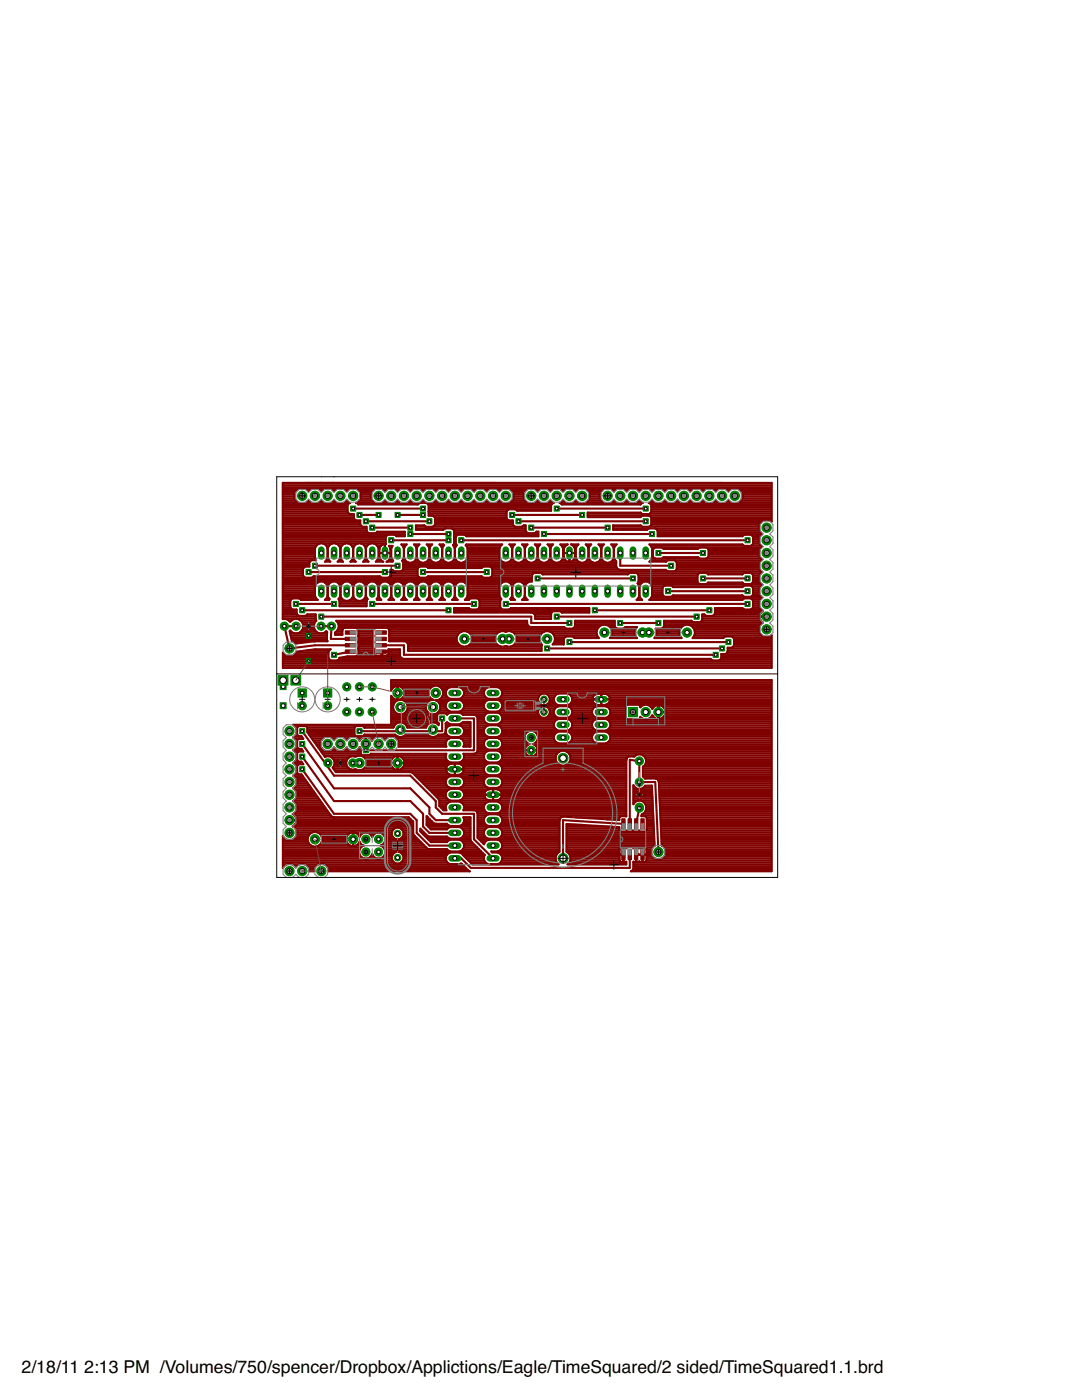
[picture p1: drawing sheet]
<svg xmlns="http://www.w3.org/2000/svg" width="216mm" height="279mm" viewBox="0 0 216 279" stroke-linecap="round" stroke-linejoin="round" font-family="sans-serif">
<defs><g id="words">
<g font-size="3.5">
<text x="4.3" y="274.1">2/18/11</text>
<text x="16.8" y="274.1">2:13 PM /Volumes/750/spencer/Dropbox/Applictions/Eagle/TimeSquared/2 sided/TimeSquared1.1.brd</text>
</g>
</g></defs>
<g fill="#800000" stroke="#800000" stroke-width=".2">
<path d="M124.1 169.5h.6v2.1h-.6z"/>
<path d="M124.1 163.4h.6v2h-.6z"/>
<path d="M125.3 169.5h.7v2.1h-.7z"/>
<path d="M126.6 169.5h.7v2.1h-.7z"/>
<path d="M125.3 163.4h.7v2h-.7z"/>
<path d="M126.6 163.4h.7v2h-.7z"/>
<path d="M127.9 169.5h.6v2.1h-.6z"/>
<path d="M127.9 163.4h.6v2h-.6z"/>
<path d="M75.1 129.7h2v.7h-2z"/>
<path d="M68.9 129.7h2v.7h-2z"/>
<path d="M75.1 128.4h2v.7h-2z"/>
<path d="M75.1 127.2h2v.6h-2z"/>
<path d="M68.9 128.4h2v.7h-2z"/>
<path d="M68.9 127.2h2v.6h-2z"/>
<path d="M75.1 125.9h2v.7h-2z"/>
<path d="M68.9 125.9h2v.7h-2z"/>
</g>
<g fill="#800000" stroke="#800000" stroke-width=".42">
<path d="M112.4 163.7l12 .7z"/>
<path d="M112.4 163.7v7.6z"/>
<path d="M66.7 130.7l3.2-.7z"/>
<path d="M128.9 151.6v.5z"/>
<path d="M128.7 151.1l.2 .5z"/>
<path d="M128.3 150.7l.4 .4z"/>
<path d="M127.8 150.6l.5 .1z"/>
<path d="M127.3 150.6h.5z"/>
<path d="M126.8 150.7l.5-.1z"/>
<path d="M126.8 150.7l-.2 .3z"/>
<path d="M125.9 150.9l.7 .1z"/>
<path d="M125.6 150.9h.1z"/>
<path d="M125.3 151h.2z"/>
<path d="M125.1 151.2l-.1 .1z"/>
<path d="M125 151.6l-.1 .1z"/>
<path d="M125 151.7v11.2z"/>
<path d="M123.9 162.9h1z"/>
<path d="M123.9 162.9l-.3 .3z"/>
<path d="M123.6 163.2v.5z"/>
<path d="M112.5 163l11.1 .7z"/>
<path d="M112.4 163h.1z"/>
<path d="M112.2 163h.2z"/>
<path d="M112.1 163h.1z"/>
<path d="M112 163.1l.1-.1z"/>
<path d="M112 163.1l-.1 .1z"/>
<path d="M111.8 163.3l.1-.1z"/>
<path d="M111.7 163.3v.1z"/>
<path d="M111.7 163.4v.1z"/>
<path d="M111.6 163.6v.1z"/>
<path d="M111.6 163.7v.1z"/>
<path d="M111.6 163.8v6.2z"/>
<path d="M111.5 170.1l.1-.1z"/>
<path d="M111.1 170.5l.4-.4z"/>
<path d="M111.1 170.5l-.2 .5z"/>
<path d="M110.9 171v.6z"/>
<path d="M110.9 171.6l.2 .5z"/>
<path d="M111.1 172.1l.3 .4z"/>
<path d="M94.2 172.5h17.2z"/>
<path d="M92.4 170.7l1.8 1.8z"/>
<path d="M92.1 170.3l.3 .3z"/>
<path d="M91.7 170.1l.4 .2z"/>
<path d="M89.9 170.1h1.8z"/>
<path d="M89.5 170.3l.4-.2z"/>
<path d="M89.5 170.3l-.4 .3z"/>
<path d="M89.1 170.6l-.2 .5z"/>
<path d="M88.9 171.1v.4z"/>
<path d="M88.9 171.5l.2 .5z"/>
<path d="M89.1 172l.4 .3z"/>
<path d="M89.5 172.3l.4 .2z"/>
<path d="M89.9 172.5h1.8z"/>
<path d="M91.7 172.5l.3-.2z"/>
<path d="M92 172.3l1.3 1.3z"/>
<path d="M93.3 173.6l.2 .2z"/>
<path d="M93.5 173.8l.2 .1z"/>
<path d="M65.6 173.9h28.1z"/>
<path d="M65.6 173.5v.4z"/>
<path d="M65.3 173l.3 .5z"/>
<path d="M64.9 172.6l.4 .4z"/>
<path d="M64.4 172.4l.5 .2z"/>
<path d="M63.8 172.4h.6z"/>
<path d="M63.3 172.6l.5-.2z"/>
<path d="M63.3 172.6l-.4 .4z"/>
<path d="M62.9 173l-.2 .5z"/>
<path d="M62.7 173.5v.4z"/>
<path d="M61.7 173.9h1z"/>
<path d="M61.7 173.5v.4z"/>
<path d="M61.5 173l.2 .5z"/>
<path d="M61.1 172.6l.4 .4z"/>
<path d="M60.6 172.4l.5 .2z"/>
<path d="M60 172.4h.6z"/>
<path d="M59.5 172.6l.5-.2z"/>
<path d="M59.5 172.6l-.4 .4z"/>
<path d="M59.1 173l-.1 .1z"/>
<path d="M59 173v.1z"/>
<path d="M58.6 172.6l.4 .4z"/>
<path d="M58.1 172.4l.5 .2z"/>
<path d="M57.5 172.4h.6z"/>
<path d="M56.9 172.6l.6-.2z"/>
<path d="M56.9 172.6l-.4 .4z"/>
<path d="M56.5 173v.2z"/>
<path d="M56.5 166.8v6.4z"/>
<path d="M56.5 166.8v.2z"/>
<path d="M56.5 167l.4 .4z"/>
<path d="M56.9 167.4l.6 .3z"/>
<path d="M57.5 167.7h.6z"/>
<path d="M58.1 167.7l.5-.3z"/>
<path d="M58.6 167.4l.4-.4z"/>
<path d="M59.2 166.5l-.2 .5z"/>
<path d="M59.2 165.9v.6z"/>
<path d="M59 165.4l.2 .5z"/>
<path d="M58.6 165l.4 .4z"/>
<path d="M58.4 164.9l.2 .1z"/>
<path d="M58.4 164.9h.1z"/>
<path d="M58.5 164.9l.2-.1z"/>
<path d="M58.8 164.6l-.1 .2z"/>
<path d="M58.9 164.4l-.1 .2z"/>
<path d="M59.1 164.2l-.2 .2z"/>
<path d="M59.1 164v.2z"/>
<path d="M59.2 163.8l-.1 .2z"/>
<path d="M57.8 163.7h1.4z"/>
<path d="M57.8 163.6v.1z"/>
<path d="M57.8 163.6h1.4z"/>
<path d="M59.1 163.4l.1 .2z"/>
<path d="M59.1 163.2v.2z"/>
<path d="M58.9 163l.2 .2z"/>
<path d="M58.8 162.8l.1 .2z"/>
<path d="M58.7 162.6l.1 .2z"/>
<path d="M58.5 162.5l.2 .1z"/>
<path d="M58.4 162.5h.1z"/>
<path d="M58.4 162.5l.2-.1z"/>
<path d="M58.6 162.4l.4-.4z"/>
<path d="M59.2 161.4l-.2 .6z"/>
<path d="M59.2 160.9v.5z"/>
<path d="M59 160.3l.2 .6z"/>
<path d="M58.6 159.9l.4 .4z"/>
<path d="M58.5 159.9h.1z"/>
<path d="M58.5 159.9l.1-.1z"/>
<path d="M58.6 159.8l.4-.4z"/>
<path d="M59.2 158.9l-.2 .5z"/>
<path d="M59.2 158.3v.6z"/>
<path d="M59 157.8l.2 .5z"/>
<path d="M58.6 157.4l.4 .4z"/>
<path d="M58.5 157.3l.1 .1z"/>
<path d="M58.5 157.3h.1z"/>
<path d="M58.6 157.3l.4-.4z"/>
<path d="M59.2 156.4l-.2 .5z"/>
<path d="M59.2 155.8v.6z"/>
<path d="M59 155.3l.2 .5z"/>
<path d="M58.6 154.8l.4 .5z"/>
<path d="M58.5 154.8h.1z"/>
<path d="M58.5 154.8l.1-.1z"/>
<path d="M58.6 154.7l.4-.4z"/>
<path d="M59.2 153.8l-.2 .5z"/>
<path d="M59.2 153.2v.6z"/>
<path d="M59 152.7l.2 .5z"/>
<path d="M58.6 152.3l.4 .4z"/>
<path d="M58.5 152.3h.1z"/>
<path d="M58.5 152.3l.1-.1z"/>
<path d="M58.6 152.2l.4-.4z"/>
<path d="M59.2 151.3l-.2 .5z"/>
<path d="M59.2 150.7v.6z"/>
<path d="M59 150.2l.2 .5z"/>
<path d="M58.6 149.8l.4 .4z"/>
<path d="M58.5 149.7l.1 .1z"/>
<path d="M58.5 149.7h.1z"/>
<path d="M59 149.3l-.4 .4z"/>
<path d="M59.2 148.7l-.2 .6z"/>
<path d="M59.2 148.2v.5z"/>
<path d="M59 147.6l.2 .6z"/>
<path d="M58.6 147.2l.4 .4z"/>
<path d="M58.5 147.2h.1z"/>
<path d="M59 146.7l-.4 .5z"/>
<path d="M59.2 146.2l-.2 .5z"/>
<path d="M59.2 145.6v.6z"/>
<path d="M59 145.1l.2 .5z"/>
<path d="M58.6 144.7l.4 .4z"/>
<path d="M58.5 144.7h.1z"/>
<path d="M58.5 144.7h19.6z"/>
<path d="M78.1 138.9v5.8z"/>
<path d="M78.1 138.9v.1z"/>
<path d="M78.1 139l.2 .2z"/>
<path d="M78.3 139.2l.1 .2z"/>
<path d="M78.4 139.4l.2 .1z"/>
<path d="M78.6 139.5l.2 .1z"/>
<path d="M78.8 139.6l.2 .1z"/>
<path d="M79 139.7h.2z"/>
<path d="M79.3 138.3v1.4z"/>
<path d="M79.4 138.3v1.4z"/>
<path d="M79.4 139.7h.1z"/>
<path d="M79.5 139.7h.2z"/>
<path d="M79.7 139.7l.2-.1z"/>
<path d="M79.9 139.6l.2-.1z"/>
<path d="M80.1 139.5l.1-.1z"/>
<path d="M80.2 139.4l.2-.2z"/>
<path d="M80.5 139l-.1 .2z"/>
<path d="M80.6 138.8l-.1 .2z"/>
<path d="M80.7 138.6l-.1 .2z"/>
<path d="M80.7 138.4v.2z"/>
<path d="M79.4 138.3h1.3z"/>
<path d="M80.7 138v.2z"/>
<path d="M80.6 137.8l.1 .2z"/>
<path d="M80.5 137.6l.1 .2z"/>
<path d="M80.4 137.4l.1 .2z"/>
<path d="M80.2 137.2l.2 .2z"/>
<path d="M80.1 137.1l.1 .1z"/>
<path d="M79.9 137l.2 .1z"/>
<path d="M79.7 136.9l.2 .1z"/>
<path d="M79.5 136.9h.2z"/>
<path d="M79.4 136.9h.1z"/>
<path d="M79.4 136.9v1.4z"/>
<path d="M79.3 136.9v1.4z"/>
<path d="M79 136.9h.2z"/>
<path d="M78.8 137l.2-.1z"/>
<path d="M78.6 137.1l.2-.1z"/>
<path d="M78.4 137.2l.2-.1z"/>
<path d="M78.4 137.2l-.1 .2z"/>
<path d="M78.3 137.4l-.2 .2z"/>
<path d="M78.1 137.6v.1z"/>
<path d="M78.1 135.7v2z"/>
<path d="M78.1 135.7h75.9z"/>
<path d="M154 135.7v38.2z"/>
<path d="M125.9 173.9h28.1z"/>
<path d="M125.9 173.9l.2-.1z"/>
<path d="M126.1 173.8l.2-.2z"/>
<path d="M126.4 173.4l-.1 .2z"/>
<path d="M126.4 172v1.4z"/>
<path d="M126.4 172h.2z"/>
<path d="M126.6 172h.3z"/>
<path d="M126.9 170.6v1.4z"/>
<path d="M126.9 172h.4z"/>
<path d="M127.3 172h.1z"/>
<path d="M127.4 172h.2z"/>
<path d="M127.7 172h.1z"/>
<path d="M127.8 172h.4z"/>
<path d="M128.2 170.6v1.4z"/>
<path d="M128.2 172h.4z"/>
<path d="M128.6 172h.1z"/>
<path d="M128.7 172h.1z"/>
<path d="M128.8 172l.1-.1z"/>
<path d="M129 171.8l-.1 .1z"/>
<path d="M129 171.6v.2z"/>
<path d="M129 170.6v1z"/>
<path d="M128.2 170.6h.8z"/>
<path d="M129 169.5v1.1z"/>
<path d="M129 169.4v.1z"/>
<path d="M128.9 169.3l.1 .1z"/>
<path d="M128.8 169.2l.1 .1z"/>
<path d="M128.7 169.1l.1 .1z"/>
<path d="M128.6 169.1h.1z"/>
<path d="M128.2 169.1h.4z"/>
<path d="M128.2 169.1v1.5z"/>
<path d="M127.8 169.1h.4z"/>
<path d="M127.7 169.1h.1z"/>
<path d="M127.6 169.2l.1-.1z"/>
<path d="M127.4 169.1l.2 .1z"/>
<path d="M127.3 169.1h.1z"/>
<path d="M126.9 169.1h.4z"/>
<path d="M126.9 169.1v1.5z"/>
<path d="M126.6 169.1h.3z"/>
<path d="M126.4 169.1h.2z"/>
<path d="M126.3 169.2l.1-.1z"/>
<path d="M126.2 169l.1 .2z"/>
<path d="M125.1 169h1.1z"/>
<path d="M125.1 169l-.1 .2z"/>
<path d="M124.9 169.1l.1 .1z"/>
<path d="M124.8 169.1h.1z"/>
<path d="M124.4 169.1h.4z"/>
<path d="M124.4 169.1v1.5z"/>
<path d="M124 169.1h.4z"/>
<path d="M123.9 169.1h.1z"/>
<path d="M123.8 169.2l.1-.1z"/>
<path d="M123.8 169.2l-.1 .1z"/>
<path d="M123.7 169.3v.1z"/>
<path d="M123.7 169.4l-.1 .1z"/>
<path d="M123.6 169.5v1.1z"/>
<path d="M123.6 170.6h.8z"/>
<path d="M123.6 170.6v1z"/>
<path d="M123.6 171.6l.1 .2z"/>
<path d="M123.7 171.8v.1z"/>
<path d="M123.7 171.9l.1 .1z"/>
<path d="M123.8 172h.1z"/>
<path d="M123.9 172h.1z"/>
<path d="M124 172h.4z"/>
<path d="M124.4 170.6v1.4z"/>
<path d="M124.4 172h.4z"/>
<path d="M124.8 172h.1z"/>
<path d="M125 172v.5z"/>
<path d="M113.2 172.5h11.8z"/>
<path d="M113.2 172.5l.4-.4z"/>
<path d="M113.8 171.6l-.2 .5z"/>
<path d="M113.8 171v.6z"/>
<path d="M113.6 170.5l.2 .5z"/>
<path d="M113.2 170.1l.4 .4z"/>
<path d="M113.1 170l.1 .1z"/>
<path d="M113.1 164.4v5.6z"/>
<path d="M113.1 164.4l10.5 .7z"/>
<path d="M123.6 165.1v.6z"/>
<path d="M123.6 165.7l.3 .2z"/>
<path d="M123.9 165.9h1z"/>
<path d="M124.9 165.9h.1z"/>
<path d="M125 165.9h.1z"/>
<path d="M125.1 165.9h1.1z"/>
<path d="M126.2 165.9h.1z"/>
<path d="M126.3 165.9h.1z"/>
<path d="M126.4 165.9h1.1z"/>
<path d="M127.5 165.9h.1z"/>
<path d="M127.6 165.9h.1z"/>
<path d="M127.7 165.9h1.1z"/>
<path d="M128.8 165.9l.3-.2z"/>
<path d="M129.1 163.2v2.5z"/>
<path d="M128.8 162.9l.3 .3z"/>
<path d="M128 162.9h.8z"/>
<path d="M128.1 162.5l-.1 .4z"/>
<path d="M128.1 162.5l.2-.1z"/>
<path d="M128.3 162.4l.4-.4z"/>
<path d="M128.9 161.5l-.2 .5z"/>
<path d="M128.9 161v.5z"/>
<path d="M128.9 160.8v.2z"/>
<path d="M128.7 160.4l.2 .4z"/>
<path d="M128.3 160l.4 .4z"/>
<path d="M127.8 159.8l.5 .2z"/>
<path d="M127.3 159.8h.5z"/>
<path d="M126.8 160l.5-.2z"/>
<path d="M126.8 160l-.4 .4z"/>
<path d="M126.4 160.4v.1z"/>
<path d="M126.4 156.7v3.8z"/>
<path d="M126.4 156.7v.2z"/>
<path d="M126.4 156.9l.4 .3z"/>
<path d="M126.8 157.2l.5 .2z"/>
<path d="M127.3 157.4h.5z"/>
<path d="M127.8 157.4l.5-.2z"/>
<path d="M128.3 157.2l.4-.3z"/>
<path d="M128.7 156.8h1.4z"/>
<path d="M130.1 156.8l.5 12z"/>
<path d="M130.2 169.2l.4-.4z"/>
<path d="M130.2 169.2l-.3 .6z"/>
<path d="M129.9 169.8v.5z"/>
<path d="M129.9 170.3l.3 .6z"/>
<path d="M130.2 170.9l.4 .4z"/>
<path d="M130.6 171.3l.5 .2z"/>
<path d="M131.1 171.5h.6z"/>
<path d="M131.7 171.5l.5-.2z"/>
<path d="M132.6 170.9l-.4 .4z"/>
<path d="M132.8 170.3l-.2 .6z"/>
<path d="M132.8 169.8v.5z"/>
<path d="M132.6 169.2l.2 .6z"/>
<path d="M132.2 168.8l.4 .4z"/>
<path d="M132 168.7l.2 .1z"/>
<path d="M131.5 156l.5 12.7z"/>
<path d="M131.5 155.9v.1z"/>
<path d="M131.4 155.8l.1 .1z"/>
<path d="M131.4 155.7v.1z"/>
<path d="M131.2 155.6h.1z"/>
<path d="M131.1 155.5l.1 .1z"/>
<path d="M131 155.4h.1z"/>
<path d="M130.9 155.4h.1z"/>
<path d="M130.7 155.4h.2z"/>
<path d="M128.7 155.4h2z"/>
<path d="M128.3 155l.4 .4z"/>
<path d="M128.3 153v2z"/>
<path d="M128.3 153l.4-.4z"/>
<path d="M128.9 152.1l-.2 .5z"/>
<path d="M79.4 150.9v1.3z"/>
<path d="M79.3 150.9v1.3z"/>
<path d="M79 150.9h.2z"/>
<path d="M78.8 151l.2-.1z"/>
<path d="M78.6 151.1l.2-.1z"/>
<path d="M78.4 151.2l.2-.1z"/>
<path d="M78.4 151.2l-.1 .2z"/>
<path d="M78.3 151.4l-.2 .1z"/>
<path d="M78.1 151.5l-.1 .2z"/>
<path d="M78 151.7v.2z"/>
<path d="M78 151.9l-.1 .2z"/>
<path d="M77.9 152.2h1.4z"/>
<path d="M77.9 152.3h1.4z"/>
<path d="M77.9 152.4l.1 .2z"/>
<path d="M78 152.6v.2z"/>
<path d="M78 152.8l.1 .2z"/>
<path d="M78.1 153l.2 .2z"/>
<path d="M78.3 153.2l.1 .1z"/>
<path d="M78.4 153.3l.2 .2z"/>
<path d="M78.6 153.5l.2 .1z"/>
<path d="M78.8 153.6h.2z"/>
<path d="M79 153.6h.2z"/>
<path d="M79.3 152.3v1.3z"/>
<path d="M79.4 152.3v1.3z"/>
<path d="M79.4 153.6h.1z"/>
<path d="M79.5 153.6h.2z"/>
<path d="M79.7 153.6h.2z"/>
<path d="M79.9 153.6l.2-.1z"/>
<path d="M80.1 153.5l.1-.2z"/>
<path d="M80.2 153.3l.2-.1z"/>
<path d="M80.5 153l-.1 .2z"/>
<path d="M80.6 152.8l-.1 .2z"/>
<path d="M80.7 152.6l-.1 .2z"/>
<path d="M80.7 152.4v.2z"/>
<path d="M79.4 152.3h1.3z"/>
<path d="M79.4 152.2h1.3z"/>
<path d="M80.7 151.9v.2z"/>
<path d="M80.6 151.7l.1 .2z"/>
<path d="M80.5 151.5l.1 .2z"/>
<path d="M80.4 151.4l.1 .1z"/>
<path d="M80.2 151.2l.2 .2z"/>
<path d="M80.1 151.1l.1 .1z"/>
<path d="M79.9 151l.2 .1z"/>
<path d="M79.7 150.9l.2 .1z"/>
<path d="M79.5 150.9h.2z"/>
<path d="M79.4 150.9h.1z"/>
<path d="M73.2 152v.5z"/>
<path d="M73 151.4l.2 .6z"/>
<path d="M72.5 151l.5 .4z"/>
<path d="M72 150.8l.5 .2z"/>
<path d="M71.4 150.8h.6z"/>
<path d="M70.9 151l.5-.2z"/>
<path d="M70.7 150.9l.2 .1z"/>
<path d="M70.1 150.9h.6z"/>
<path d="M69.7 151.1l.4-.2z"/>
<path d="M69.7 151.1l-.4 .4z"/>
<path d="M69.3 151.5l-.2 .5z"/>
<path d="M69.1 152v.5z"/>
<path d="M69.1 152.5l.2 .5z"/>
<path d="M69.3 153l.4 .4z"/>
<path d="M69.7 153.4l.4 .2z"/>
<path d="M70.1 153.6h.6z"/>
<path d="M70.7 153.6l.2-.1z"/>
<path d="M70.9 153.5l.5 .2z"/>
<path d="M71.4 153.7h.6z"/>
<path d="M72 153.7l.5-.2z"/>
<path d="M72.5 153.5l.5-.4z"/>
<path d="M73.2 152.5l-.2 .6z"/>
<path d="M105.9 151h.1z"/>
<path d="M106 149.7v1.3z"/>
<path d="M106 151h.1z"/>
<path d="M106.1 151h.2z"/>
<path d="M106.3 151l.2-.1z"/>
<path d="M106.5 150.9l.2-.1z"/>
<path d="M106.7 150.8l.1-.1z"/>
<path d="M106.8 150.7l.2-.1z"/>
<path d="M107.1 150.4l-.1 .2z"/>
<path d="M107.2 150.2l-.1 .2z"/>
<path d="M107.3 150l-.1 .2z"/>
<path d="M107.3 149.8v.2z"/>
<path d="M106 149.7h1.3z"/>
<path d="M107.3 149.6v.1z"/>
<path d="M107.3 149.4v.2z"/>
<path d="M107.2 149.2l.1 .2z"/>
<path d="M107.1 149.1l.1 .1z"/>
<path d="M107 148.9l.1 .2z"/>
<path d="M106.8 148.7l.2 .2z"/>
<path d="M106.7 148.6l.1 .1z"/>
<path d="M106.5 148.5l.2 .1z"/>
<path d="M106.3 148.5h.2z"/>
<path d="M106.3 148.5l.5-.2z"/>
<path d="M107.1 147.9l-.3 .4z"/>
<path d="M107.3 147.4l-.2 .5z"/>
<path d="M107.3 146.9v.5z"/>
<path d="M107.1 146.4l.2 .5z"/>
<path d="M106.8 146l.3 .4z"/>
<path d="M106.3 145.9l.5 .1z"/>
<path d="M105.7 145.9h.6z"/>
<path d="M105.2 146l.5-.1z"/>
<path d="M104.9 146.4l.3-.4z"/>
<path d="M104.9 146.4l-.2 .5z"/>
<path d="M104.7 146.9v.5z"/>
<path d="M104.7 147.4l.2 .5z"/>
<path d="M104.9 147.9l.3 .4z"/>
<path d="M105.2 148.3l.5 .2z"/>
<path d="M105.5 148.5h.2z"/>
<path d="M105.3 148.6l.2-.1z"/>
<path d="M105.2 148.7l.1-.1z"/>
<path d="M105.2 148.7l-.2 .2z"/>
<path d="M105 148.9l-.1 .2z"/>
<path d="M104.9 149.1l-.1 .1z"/>
<path d="M104.8 149.2v.2z"/>
<path d="M104.8 149.4l-.1 .2z"/>
<path d="M104.7 149.6v.1z"/>
<path d="M104.7 149.7h1.3z"/>
<path d="M104.7 149.8l.1 .2z"/>
<path d="M104.8 150v.2z"/>
<path d="M104.8 150.2l.1 .2z"/>
<path d="M104.9 150.4l.1 .2z"/>
<path d="M105 150.6l.2 .1z"/>
<path d="M105.2 150.7l.1 .1z"/>
<path d="M105.3 150.8l.2 .1z"/>
<path d="M105.5 150.9l.2 .1z"/>
<path d="M105.7 151h.2z"/>
<path d="M113.8 151v.6z"/>
<path d="M113.6 150.5l.2 .5z"/>
<path d="M113.2 150.1l.4 .4z"/>
<path d="M112.6 149.8l.6 .3z"/>
<path d="M112.1 149.8h.5z"/>
<path d="M111.5 150.1l.6-.3z"/>
<path d="M111.5 150.1l-.4 .4z"/>
<path d="M111.1 150.5l-.2 .5z"/>
<path d="M110.9 151v.6z"/>
<path d="M110.9 151.6l.2 .5z"/>
<path d="M111.1 152.1l.4 .5z"/>
<path d="M111.5 152.6l.6 .2z"/>
<path d="M112.1 152.8h.5z"/>
<path d="M112.6 152.8l.6-.2z"/>
<path d="M113.2 152.6l.4-.5z"/>
<path d="M113.8 151.6l-.2 .5z"/>
<path d="M119.1 146h1.8z"/>
<path d="M118.6 146.2l.5-.2z"/>
<path d="M118.6 146.2l-.3 .3z"/>
<path d="M118.3 146.5l-.2 .5z"/>
<path d="M118.1 147v.4z"/>
<path d="M118.1 147.4l.2 .4z"/>
<path d="M118.3 147.8l.3 .4z"/>
<path d="M118.6 148.2l.5 .2z"/>
<path d="M119.1 148.4h1.8z"/>
<path d="M120.9 148.4l.4-.2z"/>
<path d="M121.3 148.2l.3-.4z"/>
<path d="M121.8 147.4l-.2 .4z"/>
<path d="M121.8 147v.4z"/>
<path d="M121.6 146.5l.2 .5z"/>
<path d="M121.3 146.2l.3 .3z"/>
<path d="M120.9 146l.4 .2z"/>
<path d="M119.1 143.5h1.8z"/>
<path d="M118.6 143.7l.5-.2z"/>
<path d="M118.6 143.7l-.3 .3z"/>
<path d="M118.3 144l-.2 .4z"/>
<path d="M118.1 144.4v.5z"/>
<path d="M118.1 144.9l.2 .4z"/>
<path d="M118.3 145.3l.3 .3z"/>
<path d="M118.6 145.6l.5 .2z"/>
<path d="M119.1 145.8h1.8z"/>
<path d="M120.9 145.8l.4-.2z"/>
<path d="M121.3 145.6l.3-.3z"/>
<path d="M121.8 144.9l-.2 .4z"/>
<path d="M121.8 144.4v.5z"/>
<path d="M121.6 144l.2 .4z"/>
<path d="M121.3 143.7l.3 .3z"/>
<path d="M120.9 143.5l.4 .2z"/>
<path d="M111.5 146h1.7z"/>
<path d="M111 146.2l.5-.2z"/>
<path d="M111 146.2l-.3 .3z"/>
<path d="M110.7 146.5l-.2 .5z"/>
<path d="M110.5 147v.4z"/>
<path d="M110.5 147.4l.2 .4z"/>
<path d="M110.7 147.8l.3 .4z"/>
<path d="M111 148.2l.5 .2z"/>
<path d="M111.5 148.4h1.7z"/>
<path d="M113.2 148.4l.5-.2z"/>
<path d="M113.7 148.2l.3-.4z"/>
<path d="M114.2 147.4l-.2 .4z"/>
<path d="M114.2 147v.4z"/>
<path d="M114 146.5l.2 .5z"/>
<path d="M113.7 146.2l.3 .3z"/>
<path d="M113.2 146l.5 .2z"/>
<path d="M111.5 143.5h1.7z"/>
<path d="M111 143.7l.5-.2z"/>
<path d="M111 143.7l-.3 .3z"/>
<path d="M110.7 144l-.2 .4z"/>
<path d="M110.5 144.4v.5z"/>
<path d="M110.5 144.9l.2 .4z"/>
<path d="M110.7 145.3l.3 .3z"/>
<path d="M111 145.6l.5 .2z"/>
<path d="M111.5 145.8h1.7z"/>
<path d="M113.2 145.8l.5-.2z"/>
<path d="M113.7 145.6l.3-.3z"/>
<path d="M114.2 144.9l-.2 .4z"/>
<path d="M114.2 144.4v.5z"/>
<path d="M114 144l.2 .4z"/>
<path d="M113.7 143.7l.3 .3z"/>
<path d="M113.2 143.5l.5 .2z"/>
<path d="M100.2 158.6v.1z"/>
<path d="M98.4 158.6h1.8z"/>
<path d="M100.1 158.3l.1 .2z"/>
<path d="M100.1 158.2v.1z"/>
<path d="M100 158l.1 .2z"/>
<path d="M99.9 157.9l.1 .1z"/>
<path d="M99.8 157.8l.1 .1z"/>
<path d="M99.6 157.6l.2 .2z"/>
<path d="M99.5 157.6h.1z"/>
<path d="M99.3 157.5l.2 .1z"/>
<path d="M99.1 157.5h.2z"/>
<path d="M98.4 157.5h.7z"/>
<path d="M98.4 157.5v1.1z"/>
<path d="M97.6 157.5h.8z"/>
<path d="M97.5 157.5h.1z"/>
<path d="M97.3 157.6l.2-.1z"/>
<path d="M97.1 157.6h.2z"/>
<path d="M97 157.8l.1-.2z"/>
<path d="M97 157.8l-.1 .1z"/>
<path d="M96.9 157.9l-.1 .1z"/>
<path d="M96.8 158l-.1 .2z"/>
<path d="M96.7 158.2l-.1 .1z"/>
<path d="M96.6 158.3v.2z"/>
<path d="M96.6 158.6h1.8z"/>
<path d="M96.6 158.6v.1z"/>
<path d="M96.6 158.7v.2z"/>
<path d="M96.6 158.9l.1 .1z"/>
<path d="M96.7 159l.1 .2z"/>
<path d="M96.8 159.2l.1 .1z"/>
<path d="M96.9 159.3l.1 .2z"/>
<path d="M97 159.5l.1 .1z"/>
<path d="M97.1 159.6h.2z"/>
<path d="M97.3 159.6l.2 .1z"/>
<path d="M97.5 159.7h.1z"/>
<path d="M97.6 159.7h.8z"/>
<path d="M98.4 158.6v1.1z"/>
<path d="M98.4 159.7h.7z"/>
<path d="M99.1 159.7h.2z"/>
<path d="M99.3 159.7l.2-.1z"/>
<path d="M99.5 159.6h.1z"/>
<path d="M99.6 159.6l.2-.1z"/>
<path d="M99.9 159.3l-.1 .2z"/>
<path d="M100 159.2l-.1 .1z"/>
<path d="M100.1 159l-.1 .2z"/>
<path d="M100.1 158.9v.1z"/>
<path d="M100.2 158.7l-.1 .2z"/>
<path d="M97.5 160h1.8z"/>
<path d="M97.1 160.2l.4-.2z"/>
<path d="M96.7 160.5l.4-.3z"/>
<path d="M96.7 160.5l-.1 .4z"/>
<path d="M96.6 160.9v.5z"/>
<path d="M96.6 161.4l.1 .4z"/>
<path d="M96.7 161.8l.4 .3z"/>
<path d="M97.1 162.1l.4 .2z"/>
<path d="M97.5 162.3h1.8z"/>
<path d="M99.3 162.3l.4-.2z"/>
<path d="M99.7 162.1l.3-.3z"/>
<path d="M100.2 161.4l-.2 .4z"/>
<path d="M100.2 160.9v.5z"/>
<path d="M100 160.5l.2 .4z"/>
<path d="M99.7 160.2l.3 .3z"/>
<path d="M99.3 160l.4 .2z"/>
<path d="M97.5 162.5h1.8z"/>
<path d="M97.1 162.7l.4-.2z"/>
<path d="M97.1 162.7l-.4 .3z"/>
<path d="M96.7 163l-.1 .4z"/>
<path d="M96.6 163.4v.5z"/>
<path d="M96.6 163.9l.1 .5z"/>
<path d="M96.7 164.4l.4 .3z"/>
<path d="M97.1 164.7l.4 .1z"/>
<path d="M97.5 164.8h1.8z"/>
<path d="M99.3 164.8l.4-.1z"/>
<path d="M99.7 164.7l.3-.3z"/>
<path d="M100.2 163.9l-.2 .5z"/>
<path d="M100.2 163.4v.5z"/>
<path d="M100 163l.2 .4z"/>
<path d="M99.7 162.7l.3 .3z"/>
<path d="M99.3 162.5l.4 .2z"/>
<path d="M97.5 165.1h1.8z"/>
<path d="M97.1 165.2l.4-.1z"/>
<path d="M97.1 165.2l-.4 .4z"/>
<path d="M96.7 165.6l-.1 .4z"/>
<path d="M96.6 166v.5z"/>
<path d="M96.6 166.5l.1 .4z"/>
<path d="M96.7 166.9l.4 .3z"/>
<path d="M97.1 167.2l.4 .2z"/>
<path d="M97.5 167.4h1.8z"/>
<path d="M99.3 167.4l.4-.2z"/>
<path d="M99.7 167.2l.3-.3z"/>
<path d="M100.2 166.5l-.2 .4z"/>
<path d="M100.2 166v.5z"/>
<path d="M100 165.6l.2 .4z"/>
<path d="M99.7 165.2l.3 .4z"/>
<path d="M99.3 165.1l.4 .1z"/>
<path d="M89.9 167.6h1.8z"/>
<path d="M89.5 167.8l.4-.2z"/>
<path d="M89.5 167.8l-.3 .3z"/>
<path d="M86 168.1h3.2z"/>
<path d="M83.9 165.9l2.1 2.2z"/>
<path d="M83.9 165.4v.5z"/>
<path d="M83.9 165.4l1.2 1.2z"/>
<path d="M85.1 166.6l.2 .2z"/>
<path d="M85.3 166.8l.3 .1z"/>
<path d="M85.6 166.9h3.6z"/>
<path d="M89.2 166.9l.3 .3z"/>
<path d="M89.5 167.2l.4 .2z"/>
<path d="M89.9 167.4h1.8z"/>
<path d="M91.7 167.4l.4-.2z"/>
<path d="M92.4 166.9l-.3 .3z"/>
<path d="M92.6 166.5l-.2 .4z"/>
<path d="M92.6 166v.5z"/>
<path d="M92.4 165.6l.2 .4z"/>
<path d="M92.1 165.2l.3 .4z"/>
<path d="M91.7 165.1l.4 .1z"/>
<path d="M89.9 165.1h1.8z"/>
<path d="M89.5 165.2l.4-.1z"/>
<path d="M89.5 165.2l-.3 .3z"/>
<path d="M86 165.5h3.2z"/>
<path d="M85.1 164.7l.9 .8z"/>
<path d="M85.1 162.9v1.8z"/>
<path d="M85.1 162.9l.2 .1z"/>
<path d="M85.3 163l1.3 1.3z"/>
<path d="M86.6 164.3l.2 .1z"/>
<path d="M86.8 164.4h.3z"/>
<path d="M87.1 164.4h2.1z"/>
<path d="M89.2 164.4l.3 .3z"/>
<path d="M89.5 164.7l.4 .1z"/>
<path d="M89.9 164.8h1.8z"/>
<path d="M91.7 164.8l.4-.1z"/>
<path d="M92.1 164.7l.3-.3z"/>
<path d="M92.6 163.9l-.2 .5z"/>
<path d="M92.6 163.4v.5z"/>
<path d="M92.5 163.1l.1 .3z"/>
<path d="M92.5 163.1h1.4z"/>
<path d="M93.9 163.1v4.5z"/>
<path d="M93.9 167.6l.1 .3z"/>
<path d="M94 167.9l.2 .2z"/>
<path d="M94.2 168.1l2.5 2.5z"/>
<path d="M96.7 170.6l-.1 .5z"/>
<path d="M96.6 171.1v.4z"/>
<path d="M96.6 171.5l.1 .5z"/>
<path d="M96.7 172l.4 .3z"/>
<path d="M97.1 172.3l.4 .2z"/>
<path d="M97.5 172.5h1.8z"/>
<path d="M99.3 172.5l.4-.2z"/>
<path d="M99.7 172.3l.3-.3z"/>
<path d="M100.2 171.5l-.2 .5z"/>
<path d="M100.2 171.1v.4z"/>
<path d="M100 170.6l.2 .5z"/>
<path d="M99.7 170.3l.3 .3z"/>
<path d="M99.3 170.1l.4 .2z"/>
<path d="M98.2 170.1h1.1z"/>
<path d="M98 169.9l.2 .2z"/>
<path d="M98 169.9h1.3z"/>
<path d="M99.3 169.9l.4-.1z"/>
<path d="M99.7 169.8l.3-.4z"/>
<path d="M100.2 169l-.2 .4z"/>
<path d="M100.2 168.5v.5z"/>
<path d="M100 168.1l.2 .4z"/>
<path d="M99.7 167.8l.3 .3z"/>
<path d="M99.3 167.6l.4 .2z"/>
<path d="M97.5 167.6h1.8z"/>
<path d="M97.1 167.8l.4-.2z"/>
<path d="M97.1 167.8l-.4 .3z"/>
<path d="M96.7 168.1l-.1 .4z"/>
<path d="M95.3 167.2l1.3 1.3z"/>
<path d="M95.3 162.3v4.9z"/>
<path d="M95.2 162l.1 .3z"/>
<path d="M95 161.8l.2 .2z"/>
<path d="M94.7 161.7l.3 .1z"/>
<path d="M94.4 161.7h.3z"/>
<path d="M92.5 161.7h1.9z"/>
<path d="M92.6 161.4l-.1 .3z"/>
<path d="M92.6 160.9v.5z"/>
<path d="M92.4 160.5l.2 .4z"/>
<path d="M92.1 160.2l.3 .3z"/>
<path d="M91.7 160l.4 .2z"/>
<path d="M89.9 160h1.8z"/>
<path d="M89.5 160.2l.4-.2z"/>
<path d="M89.1 160.5l.4-.3z"/>
<path d="M89.1 160.5l-.2 .4z"/>
<path d="M88.9 160.9v.5z"/>
<path d="M88.9 161.4l.2 .3z"/>
<path d="M88.5 161.7h.6z"/>
<path d="M87.7 160.8l.8 .9z"/>
<path d="M87.7 159.7v1.1z"/>
<path d="M87.6 159.5l.1 .2z"/>
<path d="M87.4 159.3l.2 .2z"/>
<path d="M82.3 154.2l5.1 5.1z"/>
<path d="M82 154.1l.3 .1z"/>
<path d="M81.7 154.1h.3z"/>
<path d="M67 154.1h14.7z"/>
<path d="M66.4 153.2l.6 .9z"/>
<path d="M66.4 153.2l.1-.2z"/>
<path d="M66.8 152.5l-.3 .5z"/>
<path d="M66.8 152v.5z"/>
<path d="M66.5 151.5l.3 .5z"/>
<path d="M66.2 151.1l.3 .4z"/>
<path d="M65.7 150.9l.5 .2z"/>
<path d="M65.2 150.9h.5z"/>
<path d="M64.9 151.1l.3-.2z"/>
<path d="M61.3 146.1l3.6 5z"/>
<path d="M61.3 145.2v.9z"/>
<path d="M61 144.9l.3 .3z"/>
<path d="M59.6 144.9h1.4z"/>
<path d="M59.6 144.9l-.3 .3z"/>
<path d="M59.3 145.2v1.4z"/>
<path d="M59.3 146.6l.3 .3z"/>
<path d="M59.6 146.9h.6z"/>
<path d="M60.2 146.9l.3 .5z"/>
<path d="M59.6 147.4h.9z"/>
<path d="M59.6 147.4l-.3 .3z"/>
<path d="M59.3 147.7v1.5z"/>
<path d="M59.3 149.2l.3 .3z"/>
<path d="M59.6 149.5h.6z"/>
<path d="M60.2 149.5l.3 .5z"/>
<path d="M59.6 150h.9z"/>
<path d="M59.6 150l-.3 .3z"/>
<path d="M59.3 150.3v1.4z"/>
<path d="M59.3 151.7l.3 .3z"/>
<path d="M59.6 152h.6z"/>
<path d="M60.2 152l.3 .5z"/>
<path d="M59.6 152.5h.9z"/>
<path d="M59.6 152.5l-.3 .3z"/>
<path d="M59.3 152.8v1.4z"/>
<path d="M59.3 154.2l.3 .3z"/>
<path d="M59.6 154.5h.6z"/>
<path d="M60.2 154.5l5.8 8.3z"/>
<path d="M66.7 163.1h14.9z"/>
<path d="M81.6 163.1l.8 .9z"/>
<path d="M82.4 164v2.4z"/>
<path d="M82.4 166.4l.1 .2z"/>
<path d="M82.5 166.6l.2 .2z"/>
<path d="M82.7 166.8l2.6 2.6z"/>
<path d="M85.3 169.4l.3 .1z"/>
<path d="M85.6 169.5h.2z"/>
<path d="M85.8 169.5h3.4z"/>
<path d="M89.2 169.5l.3 .3z"/>
<path d="M89.5 169.8l.4 .1z"/>
<path d="M89.9 169.9h1.8z"/>
<path d="M91.7 169.9l.4-.1z"/>
<path d="M92.4 169.4l-.3 .4z"/>
<path d="M92.6 169l-.2 .4z"/>
<path d="M92.6 168.5v.5z"/>
<path d="M92.4 168.1l.2 .4z"/>
<path d="M92.1 167.8l.3 .3z"/>
<path d="M91.7 167.6l.4 .2z"/>
<path d="M89.9 157.4h1.8z"/>
<path d="M89.5 157.6l.4-.2z"/>
<path d="M89.1 157.9l.4-.3z"/>
<path d="M89.1 157.9l-.2 .5z"/>
<path d="M88.9 158.4v.4z"/>
<path d="M88.9 158.8l.2 .5z"/>
<path d="M89.1 159.3l.4 .3z"/>
<path d="M89.5 159.6l.4 .2z"/>
<path d="M89.9 159.8h1.8z"/>
<path d="M91.7 159.8l.4-.2z"/>
<path d="M92.1 159.6l.3-.3z"/>
<path d="M92.6 158.8l-.2 .5z"/>
<path d="M92.6 158.4v.4z"/>
<path d="M92.4 157.9l.2 .5z"/>
<path d="M92.1 157.6l.3 .3z"/>
<path d="M91.7 157.4l.4 .2z"/>
<path d="M89.9 154.9h1.8z"/>
<path d="M89.5 155.1l.4-.2z"/>
<path d="M89.1 155.4l.4-.3z"/>
<path d="M89.1 155.4l-.2 .4z"/>
<path d="M88.9 155.8v.5z"/>
<path d="M88.9 156.3l.2 .4z"/>
<path d="M89.1 156.7l.4 .4z"/>
<path d="M89.5 157.1l.4 .1z"/>
<path d="M89.9 157.2h1.8z"/>
<path d="M91.7 157.2l.4-.1z"/>
<path d="M92.1 157.1l.3-.4z"/>
<path d="M92.6 156.3l-.2 .4z"/>
<path d="M92.6 155.8v.5z"/>
<path d="M92.4 155.4l.2 .4z"/>
<path d="M92.1 155.1l.3 .3z"/>
<path d="M91.7 154.9l.4 .2z"/>
<path d="M89.9 137.1h1.8z"/>
<path d="M89.5 137.3l.4-.2z"/>
<path d="M89.5 137.3l-.4 .3z"/>
<path d="M89.1 137.6l-.2 .5z"/>
<path d="M88.9 138.1v.4z"/>
<path d="M88.9 138.5l.2 .5z"/>
<path d="M89.1 139l.4 .3z"/>
<path d="M89.5 139.3l.4 .2z"/>
<path d="M89.9 139.5h1.8z"/>
<path d="M91.7 139.5l.4-.2z"/>
<path d="M92.4 139l-.3 .3z"/>
<path d="M92.6 138.5l-.2 .5z"/>
<path d="M92.6 138.1v.4z"/>
<path d="M92.4 137.6l.2 .5z"/>
<path d="M92.1 137.3l.3 .3z"/>
<path d="M91.7 137.1l.4 .2z"/>
<path d="M89.9 139.7h1.8z"/>
<path d="M89.5 139.8l.4-.1z"/>
<path d="M89.5 139.8l-.4 .4z"/>
<path d="M89.1 140.2l-.2 .4z"/>
<path d="M88.9 140.6v.5z"/>
<path d="M88.9 141.1l.2 .4z"/>
<path d="M89.1 141.5l.4 .3z"/>
<path d="M89.5 141.8l.4 .2z"/>
<path d="M89.9 142h1.8z"/>
<path d="M91.7 142l.4-.2z"/>
<path d="M92.4 141.5l-.3 .3z"/>
<path d="M92.6 141.1l-.2 .4z"/>
<path d="M92.6 140.6v.5z"/>
<path d="M92.4 140.2l.2 .4z"/>
<path d="M92.1 139.8l.3 .4z"/>
<path d="M91.7 139.7l.4 .1z"/>
<path d="M89.9 144.7h1.8z"/>
<path d="M89.5 144.9l.4-.2z"/>
<path d="M89.1 145.2l.4-.3z"/>
<path d="M89.1 145.2l-.2 .5z"/>
<path d="M88.9 145.7v.5z"/>
<path d="M88.9 146.2l.2 .4z"/>
<path d="M89.1 146.6l.4 .3z"/>
<path d="M89.5 146.9l.4 .2z"/>
<path d="M89.9 147.1h1.8z"/>
<path d="M91.7 147.1l.4-.2z"/>
<path d="M92.1 146.9l.3-.3z"/>
<path d="M92.6 146.2l-.2 .4z"/>
<path d="M92.6 145.7v.5z"/>
<path d="M92.4 145.2l.2 .5z"/>
<path d="M92.1 144.9l.3 .3z"/>
<path d="M91.7 144.7l.4 .2z"/>
<path d="M90.8 153.5h1.7z"/>
<path d="M92.5 153.3v.1z"/>
<path d="M92.5 153.1v.2z"/>
<path d="M92.4 153l.1 .1z"/>
<path d="M92.3 152.8l.1 .2z"/>
<path d="M92.2 152.7l.1 .1z"/>
<path d="M92 152.6l.2 .1z"/>
<path d="M91.9 152.5l.1 .1z"/>
<path d="M91.7 152.4l.2 .1z"/>
<path d="M91.5 152.4h.2z"/>
<path d="M90.8 152.4h.7z"/>
<path d="M90.8 152.4v1.1z"/>
<path d="M90 152.4h.8z"/>
<path d="M89.9 152.4h.1z"/>
<path d="M89.7 152.5l.2-.1z"/>
<path d="M89.5 152.6l.2-.1z"/>
<path d="M89.4 152.7l.1-.1z"/>
<path d="M89.4 152.7l-.1 .1z"/>
<path d="M89.3 152.8l-.1 .2z"/>
<path d="M89.2 153l-.1 .1z"/>
<path d="M89.1 153.1l-.1 .2z"/>
<path d="M89 153.3v.1z"/>
<path d="M89 153.5h1.8z"/>
<path d="M89 153.6v.2z"/>
<path d="M89 153.8l.1 .2z"/>
<path d="M89.1 154l.1 .1z"/>
<path d="M89.2 154.1l.1 .2z"/>
<path d="M89.3 154.3l.1 .1z"/>
<path d="M89.4 154.4l.1 .1z"/>
<path d="M89.5 154.5l.2 .1z"/>
<path d="M89.7 154.6h.2z"/>
<path d="M89.9 154.6h.1z"/>
<path d="M90 154.6h.8z"/>
<path d="M90.8 153.5v1.1z"/>
<path d="M90.8 154.6h.7z"/>
<path d="M91.5 154.6h.2z"/>
<path d="M91.7 154.6h.2z"/>
<path d="M91.9 154.6l.1-.1z"/>
<path d="M92 154.5l.2-.1z"/>
<path d="M92.2 154.4l.1-.1z"/>
<path d="M92.4 154.1l-.1 .2z"/>
<path d="M92.5 154l-.1 .1z"/>
<path d="M92.5 153.8v.2z"/>
<path d="M92.5 153.6v.2z"/>
<path d="M97.5 154.9h1.8z"/>
<path d="M97.1 155.1l.4-.2z"/>
<path d="M96.7 155.4l.4-.3z"/>
<path d="M96.7 155.4l-.1 .4z"/>
<path d="M96.6 155.8v.5z"/>
<path d="M96.6 156.3l.1 .4z"/>
<path d="M96.7 156.7l.4 .4z"/>
<path d="M97.1 157.1l.4 .1z"/>
<path d="M97.5 157.2h1.8z"/>
<path d="M99.3 157.2l.4-.1z"/>
<path d="M99.7 157.1l.3-.4z"/>
<path d="M100.2 156.3l-.2 .4z"/>
<path d="M100.2 155.8v.5z"/>
<path d="M100 155.4l.2 .4z"/>
<path d="M99.7 155.1l.3 .3z"/>
<path d="M99.3 154.9l.4 .2z"/>
<path d="M97.5 152.4h1.8z"/>
<path d="M97.1 152.5l.4-.1z"/>
<path d="M96.7 152.9l.4-.4z"/>
<path d="M96.7 152.9l-.1 .4z"/>
<path d="M96.6 153.3v.5z"/>
<path d="M96.6 153.8l.1 .4z"/>
<path d="M96.7 154.2l.4 .3z"/>
<path d="M97.1 154.5l.4 .2z"/>
<path d="M97.5 154.7h1.8z"/>
<path d="M99.3 154.7l.4-.2z"/>
<path d="M99.7 154.5l.3-.3z"/>
<path d="M100.2 153.8l-.2 .4z"/>
<path d="M100.2 153.3v.5z"/>
<path d="M100 152.9l.2 .4z"/>
<path d="M99.7 152.5l.3 .4z"/>
<path d="M99.3 152.4l.4 .1z"/>
<path d="M97.5 149.8h1.8z"/>
<path d="M97.1 150l.4-.2z"/>
<path d="M96.7 150.3l.4-.3z"/>
<path d="M96.7 150.3l-.1 .5z"/>
<path d="M96.6 150.8v.4z"/>
<path d="M96.6 151.2l.1 .5z"/>
<path d="M96.7 151.7l.4 .3z"/>
<path d="M97.1 152l.4 .2z"/>
<path d="M97.5 152.2h1.8z"/>
<path d="M99.3 152.2l.4-.2z"/>
<path d="M99.7 152l.3-.3z"/>
<path d="M100.2 151.2l-.2 .5z"/>
<path d="M100.2 150.8v.4z"/>
<path d="M100 150.3l.2 .5z"/>
<path d="M99.7 150l.3 .3z"/>
<path d="M99.3 149.8l.4 .2z"/>
<path d="M97.5 147.3h1.8z"/>
<path d="M97.1 147.5l.4-.2z"/>
<path d="M96.7 147.8l.4-.3z"/>
<path d="M96.7 147.8l-.1 .4z"/>
<path d="M96.6 148.2v.5z"/>
<path d="M96.6 148.7l.1 .4z"/>
<path d="M96.7 149.1l.4 .3z"/>
<path d="M97.1 149.4l.4 .2z"/>
<path d="M97.5 149.6h1.8z"/>
<path d="M99.3 149.6l.4-.2z"/>
<path d="M99.7 149.4l.3-.3z"/>
<path d="M100.2 148.7l-.2 .4z"/>
<path d="M100.2 148.2v.5z"/>
<path d="M100 147.8l.2 .4z"/>
<path d="M99.7 147.5l.3 .3z"/>
<path d="M99.3 147.3l.4 .2z"/>
<path d="M97.5 144.7h1.8z"/>
<path d="M97.1 144.9l.4-.2z"/>
<path d="M96.7 145.2l.4-.3z"/>
<path d="M96.7 145.2l-.1 .5z"/>
<path d="M96.6 145.7v.5z"/>
<path d="M96.6 146.2l.1 .4z"/>
<path d="M96.7 146.6l.4 .3z"/>
<path d="M97.1 146.9l.4 .2z"/>
<path d="M97.5 147.1h1.8z"/>
<path d="M99.3 147.1l.4-.2z"/>
<path d="M99.7 146.9l.3-.3z"/>
<path d="M100.2 146.2l-.2 .4z"/>
<path d="M100.2 145.7v.5z"/>
<path d="M100 145.2l.2 .5z"/>
<path d="M99.7 144.9l.3 .3z"/>
<path d="M99.3 144.7l.4 .2z"/>
<path d="M97.5 142.2h1.8z"/>
<path d="M97.1 142.4l.4-.2z"/>
<path d="M96.7 142.7l.4-.3z"/>
<path d="M96.7 142.7l-.1 .5z"/>
<path d="M96.6 143.2v.4z"/>
<path d="M96.6 143.6l.1 .4z"/>
<path d="M96.7 144l.4 .4z"/>
<path d="M97.1 144.4l.4 .1z"/>
<path d="M97.5 144.5h1.8z"/>
<path d="M99.3 144.5l.4-.1z"/>
<path d="M99.7 144.4l.3-.4z"/>
<path d="M100.2 143.6l-.2 .4z"/>
<path d="M100.2 143.2v.4z"/>
<path d="M100 142.7l.2 .5z"/>
<path d="M99.7 142.4l.3 .3z"/>
<path d="M99.3 142.2l.4 .2z"/>
<path d="M97.5 139.7h1.8z"/>
<path d="M97.1 139.8l.4-.1z"/>
<path d="M97.1 139.8l-.4 .4z"/>
<path d="M96.7 140.2l-.1 .4z"/>
<path d="M96.6 140.6v.5z"/>
<path d="M96.6 141.1l.1 .4z"/>
<path d="M96.7 141.5l.4 .3z"/>
<path d="M97.1 141.8l.4 .2z"/>
<path d="M97.5 142h1.8z"/>
<path d="M99.3 142l.4-.2z"/>
<path d="M99.7 141.8l.3-.3z"/>
<path d="M100.2 141.1l-.2 .4z"/>
<path d="M100.2 140.6v.5z"/>
<path d="M100 140.2l.2 .4z"/>
<path d="M99.7 139.8l.3 .4z"/>
<path d="M99.3 139.7l.4 .1z"/>
<path d="M97.5 137.1h1.8z"/>
<path d="M97.1 137.3l.4-.2z"/>
<path d="M97.1 137.3l-.4 .3z"/>
<path d="M96.7 137.6l-.1 .5z"/>
<path d="M96.6 138.1v.4z"/>
<path d="M96.6 138.5l.1 .5z"/>
<path d="M96.7 139l.4 .3z"/>
<path d="M97.1 139.3l.4 .2z"/>
<path d="M97.5 139.5h1.8z"/>
<path d="M99.3 139.5l.4-.2z"/>
<path d="M99.7 139.3l.3-.3z"/>
<path d="M100.2 138.5l-.2 .5z"/>
<path d="M100.2 138.1v.4z"/>
<path d="M100 137.6l.2 .5z"/>
<path d="M99.7 137.3l.3 .3z"/>
<path d="M99.3 137.1l.4 .2z"/>
<path d="M80.5 170.9v.5z"/>
<path d="M80.3 170.5l.2 .4z"/>
<path d="M80 170.2l.3 .3z"/>
<path d="M79.6 170l.4 .2z"/>
<path d="M79.1 170h.5z"/>
<path d="M78.7 170.2l.4-.2z"/>
<path d="M78.7 170.2l-.3 .3z"/>
<path d="M78.4 170.5l-.2 .4z"/>
<path d="M78.2 170.9v.5z"/>
<path d="M78.2 171.4l.2 .4z"/>
<path d="M78.4 171.8l.3 .4z"/>
<path d="M78.7 172.2l.4 .1z"/>
<path d="M79.1 172.3h.5z"/>
<path d="M79.6 172.3l.4-.1z"/>
<path d="M80.3 171.8l-.3 .4z"/>
<path d="M80.5 171.4l-.2 .4z"/>
<path d="M80.5 166.1v.5z"/>
<path d="M80.3 165.7l.2 .4z"/>
<path d="M80 165.4l.3 .3z"/>
<path d="M79.6 165.2l.4 .2z"/>
<path d="M79.1 165.2h.5z"/>
<path d="M78.7 165.4l.4-.2z"/>
<path d="M78.7 165.4l-.3 .3z"/>
<path d="M78.4 165.7l-.2 .4z"/>
<path d="M78.2 166.1v.5z"/>
<path d="M78.2 166.6l.2 .4z"/>
<path d="M78.4 167l.3 .3z"/>
<path d="M78.7 167.3l.4 .2z"/>
<path d="M79.1 167.5h.5z"/>
<path d="M79.6 167.5l.4-.2z"/>
<path d="M80.3 167l-.3 .3z"/>
<path d="M80.5 166.6l-.2 .4z"/>
<path d="M109.7 141.9v.4z"/>
<path d="M109.5 141.4l.2 .5z"/>
<path d="M109.2 141.1l.3 .3z"/>
<path d="M108.8 140.9l.4 .2z"/>
<path d="M108.3 140.9h.5z"/>
<path d="M107.9 141.1l.4-.2z"/>
<path d="M107.5 141.4l.4-.3z"/>
<path d="M107.5 141.4l-.1 .5z"/>
<path d="M107.4 141.9v.4z"/>
<path d="M107.4 142.3l.1 .5z"/>
<path d="M107.5 142.8l.4 .3z"/>
<path d="M107.9 143.1l.4 .2z"/>
<path d="M108.3 143.3h.5z"/>
<path d="M108.8 143.3l.4-.2z"/>
<path d="M109.2 143.1l.3-.3z"/>
<path d="M109.7 142.3l-.2 .5z"/>
<path d="M109.7 139.3v.5z"/>
<path d="M109.5 138.9l.2 .4z"/>
<path d="M109.2 138.6l.3 .3z"/>
<path d="M108.8 138.4l.4 .2z"/>
<path d="M108.3 138.4h.5z"/>
<path d="M107.9 138.6l.4-.2z"/>
<path d="M107.9 138.6l-.4 .3z"/>
<path d="M107.5 138.9l-.1 .4z"/>
<path d="M107.4 139.3v.5z"/>
<path d="M107.4 139.8l.1 .4z"/>
<path d="M107.5 140.2l.4 .4z"/>
<path d="M107.9 140.6l.4 .1z"/>
<path d="M108.3 140.7h.5z"/>
<path d="M108.8 140.7l.4-.1z"/>
<path d="M109.2 140.6l.3-.4z"/>
<path d="M109.7 139.8l-.2 .4z"/>
<path d="M111.5 138.4h1.7z"/>
<path d="M111 138.6l.5-.2z"/>
<path d="M111 138.6l-.3 .3z"/>
<path d="M110.7 138.9l-.2 .4z"/>
<path d="M110.5 139.3v.5z"/>
<path d="M110.5 139.8l.2 .4z"/>
<path d="M110.7 140.2l.3 .4z"/>
<path d="M111 140.6l.5 .1z"/>
<path d="M111.5 140.7h1.7z"/>
<path d="M113.2 140.7l.5-.1z"/>
<path d="M113.7 140.6l.3-.4z"/>
<path d="M114.2 139.8l-.2 .4z"/>
<path d="M114.2 139.3v.5z"/>
<path d="M114 138.9l.2 .4z"/>
<path d="M113.7 138.6l.3 .3z"/>
<path d="M113.2 138.4l.5 .2z"/>
<path d="M111.5 140.9h1.7z"/>
<path d="M111 141.1l.5-.2z"/>
<path d="M111 141.1l-.3 .3z"/>
<path d="M110.7 141.4l-.2 .5z"/>
<path d="M110.5 141.9v.4z"/>
<path d="M110.5 142.3l.2 .5z"/>
<path d="M110.7 142.8l.3 .3z"/>
<path d="M111 143.1l.5 .2z"/>
<path d="M111.5 143.3h1.7z"/>
<path d="M113.2 143.3l.5-.2z"/>
<path d="M113.7 143.1l.3-.3z"/>
<path d="M114.2 142.3l-.2 .5z"/>
<path d="M114.2 141.9v.4z"/>
<path d="M114 141.4l.2 .5z"/>
<path d="M113.7 141.1l.3 .3z"/>
<path d="M113.2 140.9l.5 .2z"/>
<path d="M119.1 140.9h1.8z"/>
<path d="M118.6 141.1l.5-.2z"/>
<path d="M118.6 141.1l-.3 .3z"/>
<path d="M118.3 141.4l-.2 .5z"/>
<path d="M118.1 141.9v.4z"/>
<path d="M118.1 142.3l.2 .5z"/>
<path d="M118.3 142.8l.3 .3z"/>
<path d="M118.6 143.1l.5 .2z"/>
<path d="M119.1 143.3h1.8z"/>
<path d="M120.9 143.3l.4-.2z"/>
<path d="M121.3 143.1l.3-.3z"/>
<path d="M121.8 142.3l-.2 .5z"/>
<path d="M121.8 141.9v.4z"/>
<path d="M121.6 141.4l.2 .5z"/>
<path d="M121.3 141.1l.3 .3z"/>
<path d="M120.9 140.9l.4 .2z"/>
<path d="M120 139.6h1.7z"/>
<path d="M121.7 139.3v.2z"/>
<path d="M121.7 139.1v.2z"/>
<path d="M121.6 139l.1 .1z"/>
<path d="M121.5 138.8l.1 .2z"/>
<path d="M121.3 138.7l.2 .1z"/>
<path d="M121.2 138.6l.1 .1z"/>
<path d="M121.1 138.5l.1 .1z"/>
<path d="M120.9 138.5h.2z"/>
<path d="M120.7 138.5h.2z"/>
<path d="M120 138.5h.7z"/>
<path d="M120 138.5v1.1z"/>
<path d="M119.2 138.5h.8z"/>
<path d="M119 138.5h.2z"/>
<path d="M118.9 138.5h.1z"/>
<path d="M118.7 138.6l.2-.1z"/>
<path d="M118.6 138.7l.1-.1z"/>
<path d="M118.4 138.8l.2-.1z"/>
<path d="M118.4 138.8l-.1 .2z"/>
<path d="M118.3 139v.1z"/>
<path d="M118.3 139.1l-.1 .2z"/>
<path d="M118.2 139.3v.2z"/>
<path d="M118.2 139.6h1.8z"/>
<path d="M118.2 139.7v.1z"/>
<path d="M118.2 139.8l.1 .2z"/>
<path d="M118.3 140v.1z"/>
<path d="M118.3 140.1l.1 .2z"/>
<path d="M118.4 140.3l.2 .1z"/>
<path d="M118.6 140.4l.1 .1z"/>
<path d="M118.7 140.5l.2 .1z"/>
<path d="M118.9 140.6l.1 .1z"/>
<path d="M119 140.7h.2z"/>
<path d="M119.2 140.7h.8z"/>
<path d="M120 139.6v1.1z"/>
<path d="M120 140.7h.7z"/>
<path d="M120.7 140.7h.2z"/>
<path d="M120.9 140.7l.2-.1z"/>
<path d="M121.1 140.6l.1-.1z"/>
<path d="M121.2 140.5l.1-.1z"/>
<path d="M121.3 140.4l.2-.1z"/>
<path d="M121.6 140.1l-.1 .2z"/>
<path d="M121.7 140l-.1 .1z"/>
<path d="M121.7 139.8v.2z"/>
<path d="M121.7 139.7v.1z"/>
<path d="M131.4 140.7v1.3z"/>
<path d="M131.3 142h.1z"/>
<path d="M131.3 140.7v1.3z"/>
<path d="M131.1 140.7h.2z"/>
<path d="M130.9 140.8l.2-.1z"/>
<path d="M130.7 140.9l.2-.1z"/>
<path d="M130.5 141l.2-.1z"/>
<path d="M130.5 141l-.2 .2z"/>
<path d="M130.3 141.2l-.1 .2z"/>
<path d="M130.1 141.3l.1 .2z"/>
<path d="M129.7 140.9l.4 .4z"/>
<path d="M129.1 140.7l.6 .2z"/>
<path d="M128.6 140.7h.5z"/>
<path d="M128 140.9l.6-.2z"/>
<path d="M128 140.9l-.2 .3z"/>
<path d="M127.8 140.9v.3z"/>
<path d="M127.5 140.7l.3 .2z"/>
<path d="M125.2 140.7h2.3z"/>
<path d="M125.2 140.7l-.3 .2z"/>
<path d="M124.9 140.9v2.4z"/>
<path d="M124.9 143.3l.3 .3z"/>
<path d="M125.2 143.6h2.3z"/>
<path d="M127.5 143.6l.3-.3z"/>
<path d="M127.8 143.1v.2z"/>
<path d="M127.8 143.1l.2 .2z"/>
<path d="M128 143.3l.6 .3z"/>
<path d="M128.6 143.6h.5z"/>
<path d="M129.1 143.6l.6-.3z"/>
<path d="M130.1 142.9l-.4 .4z"/>
<path d="M130.2 142.7l-.1 .2z"/>
<path d="M130.2 142.8l.1 .2z"/>
<path d="M130.3 143l.2 .2z"/>
<path d="M130.5 143.2l.2 .1z"/>
<path d="M130.7 143.3l.2 .1z"/>
<path d="M130.9 143.4l.2 .1z"/>
<path d="M131.1 143.5h.2z"/>
<path d="M131.3 142.2v1.3z"/>
<path d="M131.3 142.2h.1z"/>
<path d="M131.4 142.2v1.3z"/>
<path d="M131.5 143.5h.2z"/>
<path d="M131.7 143.5l.2-.1z"/>
<path d="M131.9 143.4l.2-.1z"/>
<path d="M132.1 143.3l.2-.1z"/>
<path d="M132.3 143.2l.2-.2z"/>
<path d="M132.6 142.8l-.1 .2z"/>
<path d="M132.7 142.6l-.1 .2z"/>
<path d="M132.8 142.4l-.1 .2z"/>
<path d="M132.8 142.2v.2z"/>
<path d="M131.4 142.2h1.4z"/>
<path d="M131.4 142v.2z"/>
<path d="M131.4 142h1.4z"/>
<path d="M132.8 141.8v.2z"/>
<path d="M132.7 141.6l.1 .2z"/>
<path d="M132.6 141.4l.1 .2z"/>
<path d="M132.5 141.2l.1 .2z"/>
<path d="M132.3 141l.2 .2z"/>
<path d="M132.1 140.9l.2 .1z"/>
<path d="M131.9 140.8l.2 .1z"/>
<path d="M131.7 140.7l.2 .1z"/>
<path d="M131.5 140.7h.2z"/>
<path d="M88.4 138v.6z"/>
<path d="M88.2 137.5l.2 .5z"/>
<path d="M87.8 137.1l.4 .4z"/>
<path d="M87.2 136.8l.6 .3z"/>
<path d="M86.7 136.8h.5z"/>
<path d="M86.1 137.1l.6-.3z"/>
<path d="M85.7 137.5l.4-.4z"/>
<path d="M85.7 137.5l-.2 .5z"/>
<path d="M85.5 138v.6z"/>
<path d="M85.5 138.6l.2 .5z"/>
<path d="M85.7 139.1l.4 .4z"/>
<path d="M86.1 139.5l.4 .2z"/>
<path d="M86.1 139.7h.4z"/>
<path d="M85.6 139.9l.5-.2z"/>
<path d="M85.6 139.9l-.4 .4z"/>
<path d="M85.2 140.3l-.2 .5z"/>
<path d="M85 140.8v.6z"/>
<path d="M85 141.4l.2 .5z"/>
<path d="M85.2 141.9l.4 .4z"/>
<path d="M85.6 142.3l.5 .3z"/>
<path d="M86.1 142.6h.6z"/>
<path d="M86.7 142.6l.5-.3z"/>
<path d="M87.2 142.3l.4-.4z"/>
<path d="M87.8 141.4l-.2 .5z"/>
<path d="M87.8 140.8v.6z"/>
<path d="M87.6 140.3l.2 .5z"/>
<path d="M87.2 139.9l.4 .4z"/>
<path d="M86.9 139.7l.3 .2z"/>
<path d="M86.9 139.7h.3z"/>
<path d="M87.2 139.7l.6-.2z"/>
<path d="M87.8 139.5l.4-.4z"/>
<path d="M88.4 138.6l-.2 .5z"/>
<path d="M64.3 167.2v.6z"/>
<path d="M64.1 166.7l.2 .5z"/>
<path d="M63.7 166.3l.4 .4z"/>
<path d="M63.1 166.1l.6 .2z"/>
<path d="M62.5 166.1h.6z"/>
<path d="M62 166.3l.5-.2z"/>
<path d="M62 166.3l-.4 .4z"/>
<path d="M61.6 166.7l-.2 .5z"/>
<path d="M61.4 167.2v.6z"/>
<path d="M61.4 167.8l.2 .5z"/>
<path d="M61.6 168.3l.4 .4z"/>
<path d="M62 168.7l.5 .3z"/>
<path d="M62.5 169h.6z"/>
<path d="M63.1 169l.6-.3z"/>
<path d="M63.7 168.7l.4-.4z"/>
<path d="M64.3 167.8l-.2 .5z"/>
<path d="M69.1 167.5h1.3z"/>
<path d="M69.1 167.6v.2z"/>
<path d="M69.1 167.8l.1 .2z"/>
<path d="M69.2 168l.1 .2z"/>
<path d="M69.3 168.2l.1 .2z"/>
<path d="M69.4 168.4l.2 .2z"/>
<path d="M69.6 168.6l.1 .1z"/>
<path d="M69.7 168.7l.2 .1z"/>
<path d="M69.9 168.8l.2 .1z"/>
<path d="M70.1 168.9h.2z"/>
<path d="M70.3 168.9h.1z"/>
<path d="M70.4 167.5v1.4z"/>
<path d="M70.5 167.5v1.4z"/>
<path d="M70.6 168.9h.2z"/>
<path d="M70.8 168.9l.2-.1z"/>
<path d="M71 168.8l.2-.1z"/>
<path d="M71.2 168.7l.2-.1z"/>
<path d="M71.4 168.6l.1-.2z"/>
<path d="M71.6 168.2l-.1 .2z"/>
<path d="M71.8 168l-.2 .2z"/>
<path d="M71.8 168l.1 .3z"/>
<path d="M71.9 168.3l.3 .3z"/>
<path d="M72.2 168.6l.4 .2z"/>
<path d="M72.2 168.9l.4-.1z"/>
<path d="M71.9 169.3l.3-.4z"/>
<path d="M71.9 169.3l-.2 .5z"/>
<path d="M71.7 169.8v.5z"/>
<path d="M71.7 170.3l.2 .5z"/>
<path d="M71.9 170.8l.3 .4z"/>
<path d="M72.2 171.2l.5 .2z"/>
<path d="M72.7 171.4h.6z"/>
<path d="M73.3 171.4l.4-.2z"/>
<path d="M73.7 171.2l.4-.4z"/>
<path d="M74.3 170.5l-.2 .3z"/>
<path d="M74.3 170.5l.1 .3z"/>
<path d="M74.4 170.8l.4 .4z"/>
<path d="M74.8 171.2l.5 .2z"/>
<path d="M75.3 171.4h.5z"/>
<path d="M75.8 171.4l.5-.2z"/>
<path d="M76.3 171.2l.4-.4z"/>
<path d="M76.9 170.3l-.2 .5z"/>
<path d="M76.9 169.8v.5z"/>
<path d="M76.7 169.3l.2 .5z"/>
<path d="M76.3 168.9l.4 .4z"/>
<path d="M75.9 168.8l.4 .1z"/>
<path d="M75.9 168.8l.4-.2z"/>
<path d="M76.3 168.6l.4-.3z"/>
<path d="M76.9 167.8l-.2 .5z"/>
<path d="M76.9 167.2v.6z"/>
<path d="M76.7 166.8l.2 .4z"/>
<path d="M76.3 166.4l.4 .4z"/>
<path d="M75.8 166.2l.5 .2z"/>
<path d="M75.3 166.2h.5z"/>
<path d="M74.8 166.4l.5-.2z"/>
<path d="M74.4 166.8l.4-.4z"/>
<path d="M74.4 166.8l-.1 .3z"/>
<path d="M74.1 166.8l.2 .3z"/>
<path d="M73.7 166.4l.4 .4z"/>
<path d="M73.3 166.2l.4 .2z"/>
<path d="M72.7 166.2h.6z"/>
<path d="M72.2 166.4l.5-.2z"/>
<path d="M71.9 166.8l.3-.4z"/>
<path d="M71.9 166.8l-.1 .2z"/>
<path d="M71.6 166.8l.2 .2z"/>
<path d="M71.5 166.6l.1 .2z"/>
<path d="M71.4 166.4l.1 .2z"/>
<path d="M71.2 166.3l.2 .1z"/>
<path d="M71 166.2l.2 .1z"/>
<path d="M70.8 166.1l.2 .1z"/>
<path d="M70.6 166.1h.2z"/>
<path d="M70.5 166.1v1.4z"/>
<path d="M70.4 166.1v1.4z"/>
<path d="M70.3 166.1h.1z"/>
<path d="M70.1 166.1h.2z"/>
<path d="M69.9 166.2l.2-.1z"/>
<path d="M69.7 166.3l.2-.1z"/>
<path d="M69.6 166.4l.1-.1z"/>
<path d="M69.4 166.6l.2-.2z"/>
<path d="M69.4 166.6l-.1 .2z"/>
<path d="M69.3 166.8l-.1 .2z"/>
<path d="M69.2 167l-.1 .2z"/>
<path d="M69.1 167.2v.2z"/>
<path d="M81.3 140.8v.6z"/>
<path d="M81.1 140.3l.2 .5z"/>
<path d="M80.7 139.9l.4 .4z"/>
<path d="M80.2 139.7l.5 .2z"/>
<path d="M79.6 139.7h.6z"/>
<path d="M79.1 139.9l.5-.2z"/>
<path d="M79.1 139.9l-.4 .4z"/>
<path d="M78.7 140.3l-.3 .5z"/>
<path d="M78.4 140.8v.6z"/>
<path d="M78.4 141.4l.3 .5z"/>
<path d="M78.7 141.9l.4 .4z"/>
<path d="M79.1 142.3l.5 .3z"/>
<path d="M79.6 142.6h.6z"/>
<path d="M80.2 142.6l.5-.3z"/>
<path d="M80.7 142.3l.4-.4z"/>
<path d="M81.3 141.4l-.2 .5z"/>
<path d="M72.7 146.6h6.1z"/>
<path d="M78.8 146.6l.3 .3z"/>
<path d="M79.1 146.9l.5 .2z"/>
<path d="M79.6 147.1h.6z"/>
<path d="M80.2 147.1l.5-.2z"/>
<path d="M81 146.6l-.3 .3z"/>
<path d="M81 146.6h4.3z"/>
<path d="M85.3 146.6l.3 .3z"/>
<path d="M85.6 146.9l.5 .2z"/>
<path d="M86.1 147.1h.6z"/>
<path d="M86.7 147.1l.5-.2z"/>
<path d="M87.2 146.9l.3-.3z"/>
<path d="M87.5 146.6h.6z"/>
<path d="M88.1 146.6h.3z"/>
<path d="M88.4 146.6l.2-.1z"/>
<path d="M88.6 146.5l.2-.2z"/>
<path d="M88.9 146l-.1 .3z"/>
<path d="M88.9 144.4v1.6z"/>
<path d="M88.9 144.4l.3-.3z"/>
<path d="M89.2 144.1l.3 .3z"/>
<path d="M89.5 144.4l.4 .1z"/>
<path d="M89.9 144.5h1.8z"/>
<path d="M91.7 144.5l.4-.1z"/>
<path d="M92.4 144.1l-.3 .3z"/>
<path d="M92.4 144.1h1.5z"/>
<path d="M93.9 144.1v4.9z"/>
<path d="M92.5 149h1.4z"/>
<path d="M92.6 148.7l-.1 .3z"/>
<path d="M92.6 148.2v.5z"/>
<path d="M92.4 147.8l.2 .4z"/>
<path d="M92.1 147.5l.3 .3z"/>
<path d="M91.7 147.3l.4 .2z"/>
<path d="M89.9 147.3h1.8z"/>
<path d="M89.5 147.5l.4-.2z"/>
<path d="M89.1 147.8l.4-.3z"/>
<path d="M89.1 147.8l-.2 .4z"/>
<path d="M88.9 148.2v.5z"/>
<path d="M88.9 148.7l.2 .3z"/>
<path d="M79.4 149h9.7z"/>
<path d="M79.5 148.7l-.1 .3z"/>
<path d="M79.5 148.2v.5z"/>
<path d="M79.3 147.6l.2 .6z"/>
<path d="M78.9 147.2l.4 .4z"/>
<path d="M78.4 147l.5 .2z"/>
<path d="M77.8 147h.6z"/>
<path d="M77.3 147.2l.5-.2z"/>
<path d="M77.3 147.2l-.4 .4z"/>
<path d="M76.9 147.6l-.1 .1z"/>
<path d="M76.8 147.6v.1z"/>
<path d="M76.3 147.2l.5 .4z"/>
<path d="M75.8 147l.5 .2z"/>
<path d="M75.2 147h.6z"/>
<path d="M74.7 147.2l.5-.2z"/>
<path d="M74.7 147.2l-.4 .4z"/>
<path d="M74.3 147.6l-.1 .2z"/>
<path d="M74.1 147.6l.1 .1z"/>
<path d="M73.9 147.4l.2 .2z"/>
<path d="M73.7 147.3l.2 .1z"/>
<path d="M73.5 147.2l.2 .1z"/>
<path d="M73.3 147.1l.2 .1z"/>
<path d="M73.1 147.1h.2z"/>
<path d="M73 147.1v1.3z"/>
<path d="M72.9 148.4h.1z"/>
<path d="M72.9 147.1v1.3z"/>
<path d="M72.7 147.1h.2z"/>
<path d="M72.5 147.2l.2-.1z"/>
<path d="M72.3 147.3l.2-.1z"/>
<path d="M72.1 147.4l.2-.1z"/>
<path d="M72.1 147.4l-.2 .2z"/>
<path d="M71.9 147.6l-.1 .1z"/>
<path d="M71.7 147.6l.1 .2z"/>
<path d="M71.3 147.2l.4 .4z"/>
<path d="M70.7 147l.6 .2z"/>
<path d="M70.2 147h.5z"/>
<path d="M69.6 147.2l.6-.2z"/>
<path d="M69.6 147.2l-.4 .4z"/>
<path d="M69.2 147.6v.1z"/>
<path d="M68.7 147.2l.5 .4z"/>
<path d="M68.2 147l.5 .2z"/>
<path d="M67.6 147h.6z"/>
<path d="M67.1 147.2l.5-.2z"/>
<path d="M67.1 147.2l-.4 .4z"/>
<path d="M66.7 147.6v.1z"/>
<path d="M66.6 147.6l.1 .1z"/>
<path d="M66.2 147.2l.4 .4z"/>
<path d="M65.7 147l.5 .2z"/>
<path d="M65.1 147h.6z"/>
<path d="M64.6 147.2l.5-.2z"/>
<path d="M64.6 147.2l-.4 .4z"/>
<path d="M64.2 147.6l-.3 .6z"/>
<path d="M63.9 148.2v.5z"/>
<path d="M63.9 148.7l.3 .6z"/>
<path d="M64.2 149.3l.4 .4z"/>
<path d="M64.6 149.7l.5 .2z"/>
<path d="M65.1 149.9h.6z"/>
<path d="M65.7 149.9l.5-.2z"/>
<path d="M66.2 149.7l.4-.4z"/>
<path d="M66.7 149.2l-.1 .1z"/>
<path d="M66.7 149.2v.1z"/>
<path d="M66.7 149.3l.4 .4z"/>
<path d="M67.1 149.7l.5 .2z"/>
<path d="M67.6 149.9h.6z"/>
<path d="M68.2 149.9l.5-.2z"/>
<path d="M68.7 149.7l.5-.4z"/>
<path d="M69.2 149.2v.1z"/>
<path d="M69.2 149.3l.4 .4z"/>
<path d="M69.6 149.7l.6 .2z"/>
<path d="M70.2 149.9h.5z"/>
<path d="M70.7 149.9l.6-.2z"/>
<path d="M71.3 149.7l.4-.4z"/>
<path d="M71.8 149.1l-.1 .2z"/>
<path d="M71.8 149.2l.1 .2z"/>
<path d="M72 149.4v1z"/>
<path d="M72 150.4l.3 .3z"/>
<path d="M72.3 150.7h1.4z"/>
<path d="M73.7 150.7l.3-.3z"/>
<path d="M74 150.4h15.1z"/>
<path d="M89.1 150.4l-.2 .4z"/>
<path d="M88.9 150.8v.4z"/>
<path d="M88.9 151.2l.2 .5z"/>
<path d="M89.1 151.7l.4 .3z"/>
<path d="M89.5 152l.4 .2z"/>
<path d="M89.9 152.2h1.8z"/>
<path d="M91.7 152.2l.4-.2z"/>
<path d="M92.1 152l.3-.3z"/>
<path d="M92.6 151.2l-.2 .5z"/>
<path d="M92.6 150.8v.4z"/>
<path d="M92.5 150.4l.1 .4z"/>
<path d="M92.5 150.4h1.9z"/>
<path d="M94.4 150.4h.3z"/>
<path d="M94.7 150.4l.3-.1z"/>
<path d="M95 150.3l.2-.2z"/>
<path d="M95.3 149.9l-.1 .2z"/>
<path d="M95.3 143.5v6.4z"/>
<path d="M95.3 143.2v.3z"/>
<path d="M95.2 143l.1 .2z"/>
<path d="M95 142.8l.2 .2z"/>
<path d="M94.7 142.7l.3 .1z"/>
<path d="M92.4 142.7h2.3z"/>
<path d="M92.1 142.4l.3 .3z"/>
<path d="M91.7 142.2l.4 .2z"/>
<path d="M89.9 142.2h1.8z"/>
<path d="M89.5 142.4l.4-.2z"/>
<path d="M89.2 142.6l.3-.2z"/>
<path d="M88.9 142.4l.3 .2z"/>
<path d="M87.5 142.4h1.4z"/>
<path d="M87.5 142.4l-.3 .3z"/>
<path d="M87.2 142.7v1.4z"/>
<path d="M87.2 144.1l.3 .3z"/>
<path d="M87.5 144.4v.3z"/>
<path d="M87.2 144.4l.3 .3z"/>
<path d="M86.7 144.2l.5 .2z"/>
<path d="M86.1 144.2h.6z"/>
<path d="M85.6 144.4l.5-.2z"/>
<path d="M85.6 144.4l-.4 .4z"/>
<path d="M85.2 144.8l-.2 .4z"/>
<path d="M81.3 145.2h3.7z"/>
<path d="M81.1 144.8l.2 .4z"/>
<path d="M80.7 144.4l.4 .4z"/>
<path d="M80.2 144.2l.5 .2z"/>
<path d="M79.6 144.2h.6z"/>
<path d="M79.1 144.4l.5-.2z"/>
<path d="M79.1 144.4l-.4 .4z"/>
<path d="M78.7 144.8l-.2 .4z"/>
<path d="M72.7 145.2h5.8z"/>
<path d="M72.4 144.9l.3 .3z"/>
<path d="M71 144.9h1.4z"/>
<path d="M71 144.9l-.3 .3z"/>
<path d="M70.7 145.2v1.4z"/>
<path d="M70.7 146.6l.3 .3z"/>
<path d="M71 146.9h1.4z"/>
<path d="M72.4 146.9l.3-.3z"/>
<path d="M126.9 170.6h.5z"/>
<path d="M127.4 170.6h.8z"/>
<path d="M61.7 173.6h1z"/>
<path d="M65.6 173.6h27.7z"/>
<path d="M126.3 173.6h27.7z"/>
<path d="M61.6 173.2h1.2z"/>
<path d="M65.4 173.2h27.6z"/>
<path d="M126.4 173.2h27.6z"/>
<path d="M56.5 172.9h.2z"/>
<path d="M58.8 172.9h.4z"/>
<path d="M61.4 172.9h1.6z"/>
<path d="M65.2 172.9h27.4z"/>
<path d="M126.4 172.9h27.6z"/>
<path d="M56.5 172.5h.7z"/>
<path d="M58.3 172.5h1.5z"/>
<path d="M60.8 172.5h2.8z"/>
<path d="M64.6 172.5h27.6z"/>
<path d="M113.3 172.5h11.7z"/>
<path d="M126.4 172.5h27.6z"/>
<path d="M56.5 172.1h22.1z"/>
<path d="M80.1 172.1h9.2z"/>
<path d="M93.9 172.1h3z"/>
<path d="M99.9 172.1h11.2z"/>
<path d="M113.6 172.1h11.4z"/>
<path d="M126.4 172.1h27.6z"/>
<path d="M56.5 171.7h21.8z"/>
<path d="M80.4 171.7h8.6z"/>
<path d="M93.5 171.7h3.1z"/>
<path d="M100.1 171.7h10.8z"/>
<path d="M113.8 171.7h9.9z"/>
<path d="M129 171.7h25z"/>
<path d="M56.5 171.4h21.7z"/>
<path d="M80.5 171.4h8.4z"/>
<path d="M93.1 171.4h3.5z"/>
<path d="M100.2 171.4h10.7z"/>
<path d="M113.8 171.4h9.8z"/>
<path d="M129 171.4h1.8z"/>
<path d="M132 171.4h22z"/>
<path d="M56.5 171h15.6z"/>
<path d="M73.9 171h.7z"/>
<path d="M76.5 171h1.7z"/>
<path d="M80.5 171h8.5z"/>
<path d="M92.7 171h3.9z"/>
<path d="M100.2 171h10.7z"/>
<path d="M113.8 171h9.8z"/>
<path d="M129 171h1.3z"/>
<path d="M132.5 171h21.5z"/>
<path d="M56.5 170.6h15.3z"/>
<path d="M74.2 170.6h.1z"/>
<path d="M76.7 170.6h1.6z"/>
<path d="M80.4 170.6h8.7z"/>
<path d="M92.4 170.6h4.3z"/>
<path d="M100 170.6h11z"/>
<path d="M113.7 170.6h9.9z"/>
<path d="M129 170.6h1.1z"/>
<path d="M132.7 170.6h21.3z"/>
<path d="M56.5 170.2h15.2z"/>
<path d="M76.9 170.2h1.7z"/>
<path d="M80.1 170.2h9.5z"/>
<path d="M91.9 170.2h4.4z"/>
<path d="M99.5 170.2h11.8z"/>
<path d="M113.4 170.2h10.2z"/>
<path d="M129 170.2h.9z"/>
<path d="M132.8 170.2h21.2z"/>
<path d="M56.5 169.9h15.2z"/>
<path d="M76.9 169.9h12.8z"/>
<path d="M91.8 169.9h4.1z"/>
<path d="M99.4 169.9h12.2z"/>
<path d="M113.1 169.9h10.5z"/>
<path d="M129 169.9h.9z"/>
<path d="M132.8 169.9h21.2z"/>
<path d="M56.5 169.5h15.3z"/>
<path d="M76.8 169.5h12.4z"/>
<path d="M92.4 169.5h3.2z"/>
<path d="M100 169.5h11.6z"/>
<path d="M113.1 169.5h10.5z"/>
<path d="M129 169.5h1z"/>
<path d="M132.7 169.5h21.3z"/>
<path d="M56.5 169.1h15.5z"/>
<path d="M76.5 169.1h8.5z"/>
<path d="M92.5 169.1h2.7z"/>
<path d="M100.2 169.1h11.4z"/>
<path d="M113.1 169.1h10.8z"/>
<path d="M124.9 169.1h.2z"/>
<path d="M126.3 169.1h.1z"/>
<path d="M127.4 169.1h.3z"/>
<path d="M128.7 169.1h1.6z"/>
<path d="M132.5 169.1h21.5z"/>
<path d="M56.5 168.7h5.6z"/>
<path d="M63.6 168.7h6.2z"/>
<path d="M71.1 168.7h1.4z"/>
<path d="M76 168.7h8.7z"/>
<path d="M92.6 168.7h2.2z"/>
<path d="M100.2 168.7h11.4z"/>
<path d="M113.1 168.7h17.5z"/>
<path d="M132.1 168.7h21.9z"/>
<path d="M56.5 168.4h5.2z"/>
<path d="M64 168.4h5.4z"/>
<path d="M71.5 168.4h.5z"/>
<path d="M76.5 168.4h7.8z"/>
<path d="M92.5 168.4h1.9z"/>
<path d="M96.5 168.4h.1z"/>
<path d="M100.1 168.4h11.5z"/>
<path d="M113.1 168.4h17.5z"/>
<path d="M132 168.4h22z"/>
<path d="M56.5 168h5z"/>
<path d="M64.2 168h5z"/>
<path d="M76.8 168h7.1z"/>
<path d="M85.9 168h3.3z"/>
<path d="M92.3 168h1.8z"/>
<path d="M96.1 168h.7z"/>
<path d="M99.9 168h11.7z"/>
<path d="M113.1 168h17.5z"/>
<path d="M132 168h22z"/>
<path d="M56.5 167.6h.9z"/>
<path d="M58.2 167.6h3.2z"/>
<path d="M64.3 167.6h4.8z"/>
<path d="M76.9 167.6h6.6z"/>
<path d="M85.6 167.6h4.2z"/>
<path d="M91.7 167.6h2.2z"/>
<path d="M95.7 167.6h1.7z"/>
<path d="M99.3 167.6h12.3z"/>
<path d="M113.1 167.6h17.5z"/>
<path d="M132 167.6h22z"/>
<path d="M56.5 167.3h.2z"/>
<path d="M58.8 167.3h2.6z"/>
<path d="M64.3 167.3h4.8z"/>
<path d="M76.9 167.3h1.7z"/>
<path d="M80.1 167.3h3.1z"/>
<path d="M85.2 167.3h4.3z"/>
<path d="M92 167.3h1.9z"/>
<path d="M95.3 167.3h1.8z"/>
<path d="M99.6 167.3h12z"/>
<path d="M113.1 167.3h17.5z"/>
<path d="M132 167.3h22z"/>
<path d="M59.1 166.9h2.4z"/>
<path d="M64.2 166.9h5z"/>
<path d="M71.7 166.9h.1z"/>
<path d="M74.2 166.9h.2z"/>
<path d="M76.7 166.9h1.6z"/>
<path d="M80.4 166.9h2.4z"/>
<path d="M84.8 166.9h.6z"/>
<path d="M92.4 166.9h1.5z"/>
<path d="M95.3 166.9h1.4z"/>
<path d="M100 166.9h11.6z"/>
<path d="M113.1 166.9h17.4z"/>
<path d="M132 166.9h22z"/>
<path d="M59.2 166.5h2.6z"/>
<path d="M63.9 166.5h5.6z"/>
<path d="M71.4 166.5h.7z"/>
<path d="M73.9 166.5h.8z"/>
<path d="M76.4 166.5h1.8z"/>
<path d="M80.5 166.5h2z"/>
<path d="M84.4 166.5h.6z"/>
<path d="M92.6 166.5h1.3z"/>
<path d="M95.3 166.5h1.3z"/>
<path d="M100.2 166.5h11.4z"/>
<path d="M113.1 166.5h17.4z"/>
<path d="M131.9 166.5h22.1z"/>
<path d="M59.2 166.1h3.2z"/>
<path d="M63.3 166.1h6.9z"/>
<path d="M70.7 166.1h7.5z"/>
<path d="M80.5 166.1h1.9z"/>
<path d="M84.1 166.1h.5z"/>
<path d="M92.6 166.1h1.3z"/>
<path d="M95.3 166.1h1.3z"/>
<path d="M100.2 166.1h11.4z"/>
<path d="M113.1 166.1h17.4z"/>
<path d="M131.9 166.1h22.1z"/>
<path d="M59.1 165.8h19.2z"/>
<path d="M80.3 165.8h2.1z"/>
<path d="M83.9 165.8h.3z"/>
<path d="M92.5 165.8h1.4z"/>
<path d="M95.3 165.8h1.3z"/>
<path d="M100.1 165.8h11.5z"/>
<path d="M113.1 165.8h10.6z"/>
<path d="M128.9 165.8h1.6z"/>
<path d="M131.9 165.8h22.1z"/>
<path d="M59 165.4h19.7z"/>
<path d="M80 165.4h2.4z"/>
<path d="M85.9 165.4h3.4z"/>
<path d="M92.2 165.4h1.7z"/>
<path d="M95.3 165.4h1.6z"/>
<path d="M99.8 165.4h11.8z"/>
<path d="M113.1 165.4h10.5z"/>
<path d="M129.1 165.4h1.4z"/>
<path d="M131.9 165.4h22.1z"/>
<path d="M58.6 165h23.8z"/>
<path d="M85.5 165h8.4z"/>
<path d="M95.3 165h16.3z"/>
<path d="M113.1 165h9.1z"/>
<path d="M129.1 165h1.4z"/>
<path d="M131.9 165h22.1z"/>
<path d="M58.8 164.6h23.6z"/>
<path d="M85.1 164.6h4.3z"/>
<path d="M92.1 164.6h1.8z"/>
<path d="M95.3 164.6h1.7z"/>
<path d="M99.8 164.6h11.8z"/>
<path d="M113.1 164.6h3z"/>
<path d="M129.1 164.6h1.3z"/>
<path d="M131.8 164.6h22.2z"/>
<path d="M59 164.3h23.4z"/>
<path d="M85.1 164.3h1.4z"/>
<path d="M92.5 164.3h1.4z"/>
<path d="M95.3 164.3h1.4z"/>
<path d="M100.1 164.3h11.5z"/>
<path d="M129.1 164.3h1.3z"/>
<path d="M131.8 164.3h22.2z"/>
<path d="M59.1 163.9h23.2z"/>
<path d="M85.1 163.9h1z"/>
<path d="M92.6 163.9h1.3z"/>
<path d="M95.3 163.9h1.3z"/>
<path d="M100.2 163.9h11.4z"/>
<path d="M129.1 163.9h1.3z"/>
<path d="M131.8 163.9h22.2z"/>
<path d="M59.1 163.5h22.9z"/>
<path d="M85.1 163.5h.7z"/>
<path d="M92.6 163.5h1.3z"/>
<path d="M95.3 163.5h1.3z"/>
<path d="M100.2 163.5h11.5z"/>
<path d="M121 163.5h2.6z"/>
<path d="M129.1 163.5h1.3z"/>
<path d="M131.8 163.5h22.2z"/>
<path d="M59.1 163.1h7.5z"/>
<path d="M85.1 163.1h.3z"/>
<path d="M95.3 163.1h1.4z"/>
<path d="M100.1 163.1h11.8z"/>
<path d="M114.9 163.1h8.7z"/>
<path d="M129 163.1h1.4z"/>
<path d="M131.8 163.1h22.2z"/>
<path d="M58.8 162.8h7.2z"/>
<path d="M95.3 162.8h1.7z"/>
<path d="M99.8 162.8h25.2z"/>
<path d="M128 162.8h2.3z"/>
<path d="M131.8 162.8h22.2z"/>
<path d="M58.6 162.4h7.1z"/>
<path d="M95.3 162.4h29.7z"/>
<path d="M128.4 162.4h1.9z"/>
<path d="M131.7 162.4h22.3z"/>
<path d="M58.9 162h6.6z"/>
<path d="M95.2 162h1.7z"/>
<path d="M99.8 162h25.2z"/>
<path d="M128.7 162h1.6z"/>
<path d="M131.7 162h22.3z"/>
<path d="M59.1 161.6h6.1z"/>
<path d="M88.5 161.6h.5z"/>
<path d="M92.5 161.6h4.2z"/>
<path d="M100.1 161.6h24.9z"/>
<path d="M128.9 161.6h1.4z"/>
<path d="M131.7 161.6h22.3z"/>
<path d="M59.2 161.2h5.7z"/>
<path d="M88.1 161.2h.8z"/>
<path d="M92.6 161.2h4z"/>
<path d="M100.2 161.2h24.8z"/>
<path d="M128.9 161.2h1.4z"/>
<path d="M131.7 161.2h22.3z"/>
<path d="M59.2 160.9h5.5z"/>
<path d="M87.7 160.9h1.2z"/>
<path d="M92.6 160.9h4z"/>
<path d="M100.2 160.9h24.8z"/>
<path d="M128.9 160.9h1.4z"/>
<path d="M131.7 160.9h22.3z"/>
<path d="M59.1 160.5h5.3z"/>
<path d="M87.7 160.5h1.4z"/>
<path d="M92.4 160.5h4.3z"/>
<path d="M100 160.5h25z"/>
<path d="M128.8 160.5h1.4z"/>
<path d="M131.7 160.5h22.3z"/>
<path d="M58.8 160.1h5.3z"/>
<path d="M87.7 160.1h1.8z"/>
<path d="M92 160.1h5.1z"/>
<path d="M99.7 160.1h25.3z"/>
<path d="M126.4 160.1h.3z"/>
<path d="M128.5 160.1h1.7z"/>
<path d="M131.7 160.1h22.3z"/>
<path d="M58.7 159.8h5.2z"/>
<path d="M87.7 159.8h2.1z"/>
<path d="M91.7 159.8h33.3z"/>
<path d="M126.4 159.8h3.8z"/>
<path d="M131.6 159.8h22.4z"/>
<path d="M59 159.4h4.6z"/>
<path d="M87.5 159.4h1.7z"/>
<path d="M92.3 159.4h4.6z"/>
<path d="M99.8 159.4h25.2z"/>
<path d="M126.4 159.4h3.8z"/>
<path d="M131.6 159.4h22.4z"/>
<path d="M59.2 159h4.2z"/>
<path d="M87.1 159h1.9z"/>
<path d="M92.5 159h4.2z"/>
<path d="M100.1 159h24.9z"/>
<path d="M126.4 159h3.8z"/>
<path d="M131.6 159h22.4z"/>
<path d="M59.2 158.6h3.9z"/>
<path d="M86.7 158.6h2.2z"/>
<path d="M92.6 158.6h4z"/>
<path d="M100.2 158.6h24.8z"/>
<path d="M126.4 158.6h3.8z"/>
<path d="M131.6 158.6h22.4z"/>
<path d="M59.2 158.3h3.6z"/>
<path d="M86.3 158.3h2.7z"/>
<path d="M92.5 158.3h4.2z"/>
<path d="M100.1 158.3h24.9z"/>
<path d="M126.4 158.3h3.7z"/>
<path d="M131.6 158.3h22.4z"/>
<path d="M59 157.9h3.5z"/>
<path d="M86 157.9h3.2z"/>
<path d="M92.4 157.9h4.5z"/>
<path d="M99.9 157.9h25.1z"/>
<path d="M126.4 157.9h3.7z"/>
<path d="M131.6 157.9h22.4z"/>
<path d="M58.7 157.5h3.6z"/>
<path d="M85.6 157.5h4.1z"/>
<path d="M91.8 157.5h5.7z"/>
<path d="M99.3 157.5h25.7z"/>
<path d="M126.4 157.5h3.7z"/>
<path d="M131.5 157.5h22.5z"/>
<path d="M58.7 157.1h3.3z"/>
<path d="M85.2 157.1h4.4z"/>
<path d="M91.9 157.1h5.4z"/>
<path d="M99.5 157.1h25.5z"/>
<path d="M126.4 157.1h.3z"/>
<path d="M128.4 157.1h1.7z"/>
<path d="M131.5 157.1h22.5z"/>
<path d="M59 156.8h2.7z"/>
<path d="M84.9 156.8h4.3z"/>
<path d="M92.4 156.8h4.4z"/>
<path d="M100 156.8h25z"/>
<path d="M131.5 156.8h22.5z"/>
<path d="M59.2 156.4h2.3z"/>
<path d="M84.5 156.4h4.5z"/>
<path d="M92.6 156.4h4z"/>
<path d="M100.2 156.4h24.8z"/>
<path d="M131.5 156.4h22.5z"/>
<path d="M59.2 156h2z"/>
<path d="M84.1 156h4.8z"/>
<path d="M92.6 156h4z"/>
<path d="M100.2 156h24.8z"/>
<path d="M131.5 156h22.5z"/>
<path d="M59.2 155.6h1.7z"/>
<path d="M83.7 155.6h5.3z"/>
<path d="M92.5 155.6h4.1z"/>
<path d="M100.1 155.6h24.9z"/>
<path d="M131.3 155.6h22.7z"/>
<path d="M59 155.3h1.7z"/>
<path d="M83.4 155.3h5.9z"/>
<path d="M92.3 155.3h4.6z"/>
<path d="M99.9 155.3h25.1z"/>
<path d="M128.6 155.3h25.4z"/>
<path d="M58.6 154.9h1.8z"/>
<path d="M83 154.9h42z"/>
<path d="M128.3 154.9h25.7z"/>
<path d="M58.8 154.5h.8z"/>
<path d="M82.6 154.5h7z"/>
<path d="M91.9 154.5h5.1z"/>
<path d="M99.7 154.5h25.3z"/>
<path d="M128.3 154.5h25.7z"/>
<path d="M59.1 154.1h.2z"/>
<path d="M82.1 154.1h7.1z"/>
<path d="M92.4 154.1h4.3z"/>
<path d="M100.1 154.1h24.9z"/>
<path d="M128.3 154.1h25.7z"/>
<path d="M66.8 153.8h22.2z"/>
<path d="M92.5 153.8h4.1z"/>
<path d="M100.2 153.8h24.8z"/>
<path d="M128.3 153.8h25.7z"/>
<path d="M66.5 153.4h3.2z"/>
<path d="M72.6 153.4h5.9z"/>
<path d="M80.2 153.4h8.8z"/>
<path d="M92.5 153.4h4.1z"/>
<path d="M100.2 153.4h24.8z"/>
<path d="M128.3 153.4h25.7z"/>
<path d="M59.1 153h.2z"/>
<path d="M66.5 153h2.8z"/>
<path d="M73 153h5.2z"/>
<path d="M80.5 153h8.6z"/>
<path d="M92.4 153h4.3z"/>
<path d="M100.1 153h24.9z"/>
<path d="M128.3 153h25.7z"/>
<path d="M58.9 152.7h.6z"/>
<path d="M66.7 152.7h2.4z"/>
<path d="M73.1 152.7h4.9z"/>
<path d="M80.7 152.7h8.7z"/>
<path d="M92.1 152.7h4.9z"/>
<path d="M99.8 152.7h11.9z"/>
<path d="M113 152.7h12z"/>
<path d="M128.7 152.7h25.3z"/>
<path d="M58.5 152.3h1.8z"/>
<path d="M66.8 152.3h2.3z"/>
<path d="M73.2 152.3h6.1z"/>
<path d="M79.4 152.3h31.8z"/>
<path d="M113.5 152.3h11.5z"/>
<path d="M128.9 152.3h25.1z"/>
<path d="M58.9 151.9h.6z"/>
<path d="M66.7 151.9h2.4z"/>
<path d="M73.1 151.9h4.9z"/>
<path d="M80.7 151.9h8.7z"/>
<path d="M92.2 151.9h4.8z"/>
<path d="M99.8 151.9h11.2z"/>
<path d="M113.7 151.9h11.3z"/>
<path d="M128.9 151.9h25.1z"/>
<path d="M59.1 151.5h.2z"/>
<path d="M66.5 151.5h2.8z"/>
<path d="M73 151.5h5.1z"/>
<path d="M80.5 151.5h8.6z"/>
<path d="M92.5 151.5h4.2z"/>
<path d="M100.1 151.5h10.8z"/>
<path d="M113.8 151.5h11.2z"/>
<path d="M128.9 151.5h25.1z"/>
<path d="M66.2 151.2h3.4z"/>
<path d="M72.7 151.2h5.8z"/>
<path d="M80.2 151.2h8.7z"/>
<path d="M92.6 151.2h4z"/>
<path d="M100.2 151.2h10.7z"/>
<path d="M113.8 151.2h11.3z"/>
<path d="M128.7 151.2h25.3z"/>
<path d="M64.6 150.8h24.3z"/>
<path d="M92.6 150.8h4z"/>
<path d="M100.2 150.8h5.1z"/>
<path d="M106.7 150.8h4.3z"/>
<path d="M113.7 150.8h13.1z"/>
<path d="M128.4 150.8h25.6z"/>
<path d="M59.1 150.4h.2z"/>
<path d="M64.4 150.4h7.6z"/>
<path d="M94.8 150.4h1.9z"/>
<path d="M100.1 150.4h4.8z"/>
<path d="M107.1 150.4h4.1z"/>
<path d="M113.5 150.4h40.5z"/>
<path d="M58.8 150h.7z"/>
<path d="M64.1 150h7.9z"/>
<path d="M95.2 150h1.8z"/>
<path d="M99.7 150h5.1z"/>
<path d="M107.3 150h4.3z"/>
<path d="M113.1 150h40.9z"/>
<path d="M58.6 149.6h1.7z"/>
<path d="M63.8 149.6h.7z"/>
<path d="M66.2 149.6h.9z"/>
<path d="M68.8 149.6h.8z"/>
<path d="M71.3 149.6h.7z"/>
<path d="M95.3 149.6h9.4z"/>
<path d="M107.3 149.6h46.7z"/>
<path d="M59 149.3h.4z"/>
<path d="M63.6 149.3h.6z"/>
<path d="M71.7 149.3h.2z"/>
<path d="M95.3 149.3h1.6z"/>
<path d="M99.9 149.3h4.9z"/>
<path d="M107.2 149.3h46.8z"/>
<path d="M59.1 148.9h.2z"/>
<path d="M63.3 148.9h.7z"/>
<path d="M79.5 148.9h9.5z"/>
<path d="M92.5 148.9h1.4z"/>
<path d="M95.3 148.9h1.3z"/>
<path d="M100.1 148.9h4.9z"/>
<path d="M107 148.9h47z"/>
<path d="M63 148.5h.9z"/>
<path d="M79.5 148.5h9.4z"/>
<path d="M92.6 148.5h1.3z"/>
<path d="M95.3 148.5h1.3z"/>
<path d="M100.2 148.5h5.3z"/>
<path d="M106.5 148.5h47.5z"/>
<path d="M62.8 148.1h1.1z"/>
<path d="M72.9 148.1h.1z"/>
<path d="M79.5 148.1h9.5z"/>
<path d="M92.6 148.1h1.3z"/>
<path d="M95.3 148.1h1.3z"/>
<path d="M100.2 148.1h4.9z"/>
<path d="M106.9 148.1h4.1z"/>
<path d="M113.7 148.1h4.9z"/>
<path d="M121.3 148.1h32.7z"/>
<path d="M59.1 147.8h.2z"/>
<path d="M62.5 147.8h1.6z"/>
<path d="M72.9 147.8h.1z"/>
<path d="M79.4 147.8h9.7z"/>
<path d="M92.4 147.8h1.5z"/>
<path d="M95.3 147.8h1.5z"/>
<path d="M100 147.8h4.8z"/>
<path d="M107.2 147.8h3.5z"/>
<path d="M114 147.8h4.3z"/>
<path d="M121.6 147.8h32.4z"/>
<path d="M58.8 147.4h1.7z"/>
<path d="M62.2 147.4h2.2z"/>
<path d="M66.4 147.4h.5z"/>
<path d="M68.9 147.4h.6z"/>
<path d="M71.5 147.4h.6z"/>
<path d="M72.9 147.4h.1z"/>
<path d="M73.9 147.4h.6z"/>
<path d="M76.5 147.4h.6z"/>
<path d="M79.1 147.4h10.5z"/>
<path d="M91.9 147.4h2z"/>
<path d="M95.3 147.4h1.9z"/>
<path d="M99.6 147.4h5.1z"/>
<path d="M107.3 147.4h3.2z"/>
<path d="M114.2 147.4h3.9z"/>
<path d="M121.8 147.4h32.2z"/>
<path d="M58.7 147h1.5z"/>
<path d="M62 147h3z"/>
<path d="M65.7 147h1.9z"/>
<path d="M68.3 147h1.8z"/>
<path d="M70.8 147h4.4z"/>
<path d="M75.9 147h1.8z"/>
<path d="M78.4 147h1.1z"/>
<path d="M80.3 147h5.7z"/>
<path d="M86.8 147h2.9z"/>
<path d="M91.8 147h2.1z"/>
<path d="M95.3 147h2.1z"/>
<path d="M99.4 147h5.3z"/>
<path d="M107.3 147h3.2z"/>
<path d="M114.2 147h3.9z"/>
<path d="M121.8 147h32.2z"/>
<path d="M59 146.7h.3z"/>
<path d="M61.7 146.7h9z"/>
<path d="M72.7 146.7h6.2z"/>
<path d="M80.9 146.7h4.5z"/>
<path d="M87.4 146.7h1.8z"/>
<path d="M92.3 146.7h1.6z"/>
<path d="M95.3 146.7h1.5z"/>
<path d="M99.9 146.7h4.9z"/>
<path d="M107.2 146.7h3.4z"/>
<path d="M114 146.7h4.3z"/>
<path d="M121.7 146.7h32.3z"/>
<path d="M59.2 146.3h.1z"/>
<path d="M61.4 146.3h9.3z"/>
<path d="M88.8 146.3h.2z"/>
<path d="M92.5 146.3h1.4z"/>
<path d="M95.3 146.3h1.3z"/>
<path d="M100.2 146.3h4.8z"/>
<path d="M107 146.3h3.9z"/>
<path d="M113.7 146.3h4.9z"/>
<path d="M121.4 146.3h32.6z"/>
<path d="M61.3 145.9h9.4z"/>
<path d="M92.6 145.9h1.3z"/>
<path d="M95.3 145.9h1.3z"/>
<path d="M100.2 145.9h5.4z"/>
<path d="M106.4 145.9h47.6z"/>
<path d="M59.2 145.5h.1z"/>
<path d="M61.3 145.5h9.4z"/>
<path d="M92.5 145.5h1.4z"/>
<path d="M95.3 145.5h1.3z"/>
<path d="M100.1 145.5h10.8z"/>
<path d="M113.8 145.5h4.7z"/>
<path d="M121.4 145.5h32.6z"/>
<path d="M59 145.2h.3z"/>
<path d="M61.3 145.2h9.5z"/>
<path d="M88.9 145.2h.3z"/>
<path d="M92.3 145.2h1.6z"/>
<path d="M95.3 145.2h1.5z"/>
<path d="M99.9 145.2h10.7z"/>
<path d="M114.1 145.2h4.2z"/>
<path d="M121.7 145.2h32.3z"/>
<path d="M58.7 144.8h20z"/>
<path d="M81.1 144.8h4.1z"/>
<path d="M88.9 144.8h.9z"/>
<path d="M91.7 144.8h2.2z"/>
<path d="M95.3 144.8h2.1z"/>
<path d="M99.4 144.8h11.1z"/>
<path d="M114.2 144.8h3.9z"/>
<path d="M121.8 144.8h32.2z"/>
<path d="M78.1 144.4h1z"/>
<path d="M80.7 144.4h4.9z"/>
<path d="M87.2 144.4h.3z"/>
<path d="M88.9 144.4h.7z"/>
<path d="M92 144.4h1.9z"/>
<path d="M95.3 144.4h1.9z"/>
<path d="M99.6 144.4h10.9z"/>
<path d="M114.2 144.4h3.9z"/>
<path d="M121.8 144.4h32.2z"/>
<path d="M78.1 144h9.1z"/>
<path d="M95.3 144h1.4z"/>
<path d="M100 144h10.7z"/>
<path d="M114 144h4.3z"/>
<path d="M121.6 144h32.4z"/>
<path d="M78.1 143.7h9.1z"/>
<path d="M95.3 143.7h1.3z"/>
<path d="M100.2 143.7h10.8z"/>
<path d="M113.7 143.7h4.9z"/>
<path d="M121.3 143.7h32.7z"/>
<path d="M78.1 143.3h9.1z"/>
<path d="M95.3 143.3h1.3z"/>
<path d="M100.2 143.3h24.7z"/>
<path d="M127.7 143.3h.3z"/>
<path d="M129.7 143.3h.9z"/>
<path d="M131.3 143.3h.1z"/>
<path d="M132.1 143.3h21.9z"/>
<path d="M78.1 142.9h9.1z"/>
<path d="M95.1 142.9h1.5z"/>
<path d="M100.1 142.9h7.6z"/>
<path d="M109.4 142.9h1.4z"/>
<path d="M113.9 142.9h4.5z"/>
<path d="M121.5 142.9h3.4z"/>
<path d="M130.1 142.9h.1z"/>
<path d="M131.3 142.9h.1z"/>
<path d="M132.5 142.9h21.5z"/>
<path d="M78.1 142.5h1.4z"/>
<path d="M80.3 142.5h5.7z"/>
<path d="M86.8 142.5h.5z"/>
<path d="M89.1 142.5h.2z"/>
<path d="M92.2 142.5h4.7z"/>
<path d="M99.9 142.5h7.5z"/>
<path d="M109.6 142.5h1z"/>
<path d="M114.1 142.5h4.1z"/>
<path d="M121.7 142.5h3.2z"/>
<path d="M131.3 142.5h.1z"/>
<path d="M132.7 142.5h21.3z"/>
<path d="M78.1 142.2h.8z"/>
<path d="M80.9 142.2h4.5z"/>
<path d="M87.4 142.2h20z"/>
<path d="M109.7 142.2h.8z"/>
<path d="M114.2 142.2h3.9z"/>
<path d="M121.8 142.2h3.1z"/>
<path d="M132.8 142.2h21.2z"/>
<path d="M78.1 141.8h.5z"/>
<path d="M81.2 141.8h3.9z"/>
<path d="M87.7 141.8h1.7z"/>
<path d="M92.1 141.8h4.9z"/>
<path d="M99.7 141.8h7.7z"/>
<path d="M109.7 141.8h.9z"/>
<path d="M114.1 141.8h4.1z"/>
<path d="M121.8 141.8h3.1z"/>
<path d="M131.3 141.8h.1z"/>
<path d="M132.8 141.8h21.2z"/>
<path d="M78.1 141.4h.4z"/>
<path d="M81.3 141.4h3.7z"/>
<path d="M87.8 141.4h1.3z"/>
<path d="M92.5 141.4h4.2z"/>
<path d="M100.1 141.4h7.5z"/>
<path d="M109.5 141.4h1.2z"/>
<path d="M114 141.4h4.3z"/>
<path d="M121.6 141.4h3.3z"/>
<path d="M131.3 141.4h.1z"/>
<path d="M132.6 141.4h21.4z"/>
<path d="M78.1 141h.3z"/>
<path d="M81.3 141h3.7z"/>
<path d="M87.8 141h1.1z"/>
<path d="M92.6 141h4z"/>
<path d="M100.2 141h7.9z"/>
<path d="M109 141h2.2z"/>
<path d="M113.5 141h5.3z"/>
<path d="M121.1 141h3.8z"/>
<path d="M127.8 141h.1z"/>
<path d="M129.8 141h.7z"/>
<path d="M131.3 141h.1z"/>
<path d="M132.3 141h21.7z"/>
<path d="M78.1 140.7h.4z"/>
<path d="M81.3 140.7h3.7z"/>
<path d="M87.8 140.7h1.1z"/>
<path d="M92.6 140.7h4z"/>
<path d="M100.2 140.7h7.9z"/>
<path d="M108.9 140.7h2.4z"/>
<path d="M113.4 140.7h5.7z"/>
<path d="M120.8 140.7h4.4z"/>
<path d="M127.5 140.7h1z"/>
<path d="M129.1 140.7h24.9z"/>
<path d="M78.1 140.3h.6z"/>
<path d="M81.1 140.3h4.1z"/>
<path d="M87.6 140.3h1.5z"/>
<path d="M92.5 140.3h4.2z"/>
<path d="M100.1 140.3h7.5z"/>
<path d="M109.5 140.3h1.3z"/>
<path d="M113.9 140.3h4.5z"/>
<path d="M121.5 140.3h32.5z"/>
<path d="M78.1 139.9h1z"/>
<path d="M80.8 139.9h4.8z"/>
<path d="M87.2 139.9h2.2z"/>
<path d="M92.2 139.9h4.8z"/>
<path d="M99.8 139.9h7.6z"/>
<path d="M109.7 139.9h.9z"/>
<path d="M114.1 139.9h4.1z"/>
<path d="M121.7 139.9h32.3z"/>
<path d="M78.1 139.6h.6z"/>
<path d="M80 139.6h6.2z"/>
<path d="M87.7 139.6h19.7z"/>
<path d="M109.7 139.6h.8z"/>
<path d="M114.2 139.6h4z"/>
<path d="M121.7 139.6h32.3z"/>
<path d="M78.1 139.2h.2z"/>
<path d="M80.4 139.2h5.4z"/>
<path d="M88.1 139.2h1.2z"/>
<path d="M92.2 139.2h4.7z"/>
<path d="M99.8 139.2h7.6z"/>
<path d="M109.6 139.2h1z"/>
<path d="M114.1 139.2h4.2z"/>
<path d="M121.7 139.2h32.3z"/>
<path d="M80.6 138.8h5z"/>
<path d="M88.3 138.8h.7z"/>
<path d="M92.5 138.8h4.2z"/>
<path d="M100.1 138.8h7.6z"/>
<path d="M109.4 138.8h1.4z"/>
<path d="M113.9 138.8h4.6z"/>
<path d="M121.4 138.8h32.6z"/>
<path d="M80.7 138.4h4.8z"/>
<path d="M88.4 138.4h.5z"/>
<path d="M92.6 138.4h4z"/>
<path d="M100.2 138.4h8.1z"/>
<path d="M108.8 138.4h2.6z"/>
<path d="M113.3 138.4h40.7z"/>
<path d="M80.7 138h4.8z"/>
<path d="M88.4 138h.5z"/>
<path d="M92.6 138h4z"/>
<path d="M100.2 138h53.8z"/>
<path d="M80.6 137.7h5.1z"/>
<path d="M88.3 137.7h.8z"/>
<path d="M92.4 137.7h4.3z"/>
<path d="M100.1 137.7h53.9z"/>
<path d="M78.1 137.3h.3z"/>
<path d="M80.3 137.3h5.6z"/>
<path d="M88 137.3h1.5z"/>
<path d="M92.1 137.3h5z"/>
<path d="M99.7 137.3h54.3z"/>
<path d="M78.1 136.9h1z"/>
<path d="M79.6 136.9h6.9z"/>
<path d="M87.4 136.9h66.6z"/>
<path d="M78.1 136.5h75.9z"/>
<path d="M78.1 136.2h75.9z"/>
<path d="M78.1 135.8h75.9z"/>
<path d="M78.3 109l-.2 .5z"/>
<path d="M78.1 109.5v1.8z"/>
<path d="M78.1 111.3l.2 .5z"/>
<path d="M78.3 111.8l.1 .1z"/>
<path d="M78.3 112.1l.1-.2z"/>
<path d="M77.1 112.1h1.2z"/>
<path d="M77.1 112.1h.1z"/>
<path d="M77.2 112.1l.2-.1z"/>
<path d="M77.4 112l.1-.1z"/>
<path d="M77.5 111.9l.2-.1z"/>
<path d="M77.8 111.6l-.1 .2z"/>
<path d="M77.8 111.5v.1z"/>
<path d="M77.9 111.3l-.1 .2z"/>
<path d="M77.9 111.1v.2z"/>
<path d="M77.9 110.4v.7z"/>
<path d="M76.8 110.4h1.1z"/>
<path d="M77.9 109.6v.8z"/>
<path d="M77.9 109.5v.1z"/>
<path d="M77.8 109.3l.1 .2z"/>
<path d="M77.8 109.1v.2z"/>
<path d="M77.7 109l.1 .1z"/>
<path d="M77.6 108.9h.7z"/>
<path d="M60.5 124.7v.6z"/>
<path d="M60.3 124.2l.2 .5z"/>
<path d="M59.9 123.8l.4 .4z"/>
<path d="M59.4 123.5l.5 .3z"/>
<path d="M58.8 123.5h.6z"/>
<path d="M58.3 123.8l.5-.3z"/>
<path d="M58.3 123.8l-.4 .3z"/>
<path d="M57.6 123.8l.3 .3z"/>
<path d="M57 123.5l.6 .3z"/>
<path d="M56.5 123.5h.5z"/>
<path d="M56.4 96.4v27.1z"/>
<path d="M56.4 96.4h7.7z"/>
<path d="M64.1 96.4h2.3z"/>
<path d="M66.4 96.4h87.6z"/>
<path d="M154 96.4v7.7z"/>
<path d="M153.8 104l.2 .1z"/>
<path d="M153.3 103.7l.5 .3z"/>
<path d="M152.7 103.7h.6z"/>
<path d="M152.1 104l.6-.3z"/>
<path d="M152.1 104l-.4 .4z"/>
<path d="M151.7 104.4l-.3 .6z"/>
<path d="M151.4 105v.6z"/>
<path d="M151.4 105.6l.3 .6z"/>
<path d="M151.7 106.2l.3 .4z"/>
<path d="M152 106.6l-.3 .4z"/>
<path d="M151.7 107l-.3 .5z"/>
<path d="M151.4 107.5v.6z"/>
<path d="M151.4 108.1l.3 .6z"/>
<path d="M151.7 108.7l.3 .4z"/>
<path d="M152 109.1l-.3 .4z"/>
<path d="M151.7 109.5l-.3 .6z"/>
<path d="M151.4 110.1v.6z"/>
<path d="M151.4 110.7l.3 .6z"/>
<path d="M151.7 111.3l.3 .3z"/>
<path d="M152 111.6l-.3 .4z"/>
<path d="M151.7 112l-.3 .6z"/>
<path d="M151.4 112.6v.6z"/>
<path d="M151.4 113.2l.3 .6z"/>
<path d="M151.7 113.8l.3 .4z"/>
<path d="M152 114.2l-.3 .4z"/>
<path d="M151.7 114.6l-.3 .5z"/>
<path d="M151.4 115.1v.7z"/>
<path d="M151.4 115.8l.3 .5z"/>
<path d="M151.7 116.3l.3 .4z"/>
<path d="M152 116.7l-.3 .4z"/>
<path d="M151.7 117.1l-.3 .6z"/>
<path d="M151.4 117.7v.6z"/>
<path d="M151.4 118.3l.3 .6z"/>
<path d="M151.7 118.9l.3 .4z"/>
<path d="M152 119.3l-.3 .4z"/>
<path d="M151.7 119.7l-.3 .5z"/>
<path d="M151.4 120.2v.6z"/>
<path d="M151.4 120.8l.3 .6z"/>
<path d="M151.7 121.4l.4 .4z"/>
<path d="M152.1 121.8l.1 .1z"/>
<path d="M152.1 122l.1-.1z"/>
<path d="M151.9 122.2l.2-.2z"/>
<path d="M151.9 122.2l-.1 .1z"/>
<path d="M151.8 122.3l-.1 .2z"/>
<path d="M151.7 122.5l-.1 .2z"/>
<path d="M151.6 122.7v.3z"/>
<path d="M151.6 123h1.3z"/>
<path d="M152.9 123v.1z"/>
<path d="M151.6 123.1h1.3z"/>
<path d="M151.6 123.2v.2z"/>
<path d="M151.6 123.4l.1 .2z"/>
<path d="M151.7 123.6l.1 .2z"/>
<path d="M151.8 123.8l.1 .2z"/>
<path d="M151.9 124l.2 .1z"/>
<path d="M152.1 124.1l.1 .1z"/>
<path d="M152.1 124.3l.1-.1z"/>
<path d="M152.1 124.3l-.4 .4z"/>
<path d="M151.7 124.7l-.3 .6z"/>
<path d="M151.4 125.3v.6z"/>
<path d="M151.4 125.9l.3 .6z"/>
<path d="M151.7 126.5l.4 .4z"/>
<path d="M152.1 126.9l.6 .2z"/>
<path d="M152.7 127.1h.6z"/>
<path d="M153.3 127.1l.5-.2z"/>
<path d="M153.8 126.9l.2-.1z"/>
<path d="M154 126.8v6.5z"/>
<path d="M56.5 133.3h97.5z"/>
<path d="M56.5 130.3v3z"/>
<path d="M56.5 130.3l.4 .4z"/>
<path d="M56.9 130.7l.5 .3z"/>
<path d="M57.4 131h.7z"/>
<path d="M58.1 131l.5-.3z"/>
<path d="M58.6 130.7l.5-.4z"/>
<path d="M59.2 130l-.1 .3z"/>
<path d="M59.2 130l3.7-.4z"/>
<path d="M62.9 129.6h3.1z"/>
<path d="M65.8 129.7l.2-.1z"/>
<path d="M65.8 129.7l-.2 .1z"/>
<path d="M65.6 129.8l-.1 .2z"/>
<path d="M65.5 130v1.3z"/>
<path d="M65.5 131.3l.1 .2z"/>
<path d="M65.6 131.5l.2 .2z"/>
<path d="M65.8 131.7l.2 .1z"/>
<path d="M66 131.8h1.3z"/>
<path d="M67.3 131.8l.2-.1z"/>
<path d="M67.5 131.7l.2-.2z"/>
<path d="M67.8 131.3l-.1 .2z"/>
<path d="M67.8 131.3l1.5-.3z"/>
<path d="M69.3 131h1.8z"/>
<path d="M71.1 131l.2-.1z"/>
<path d="M71.3 130.9l.2-.2z"/>
<path d="M71.5 130.5v.2z"/>
<path d="M71.5 129.6v.9z"/>
<path d="M71.5 129.4v.2z"/>
<path d="M71.5 129.2v.2z"/>
<path d="M71.5 128.3v.9z"/>
<path d="M71.5 128.1v.2z"/>
<path d="M71.5 128v.1z"/>
<path d="M71.5 127.1v.9z"/>
<path d="M71.5 126.9v.2z"/>
<path d="M71.5 126.7v.2z"/>
<path d="M71.5 125.8v.9z"/>
<path d="M71.5 125.6v.2z"/>
<path d="M71.3 125.4l.2 .2z"/>
<path d="M71.1 125.3l.2 .1z"/>
<path d="M68.8 125.3h2.3z"/>
<path d="M68.6 125.4l.2-.1z"/>
<path d="M68.4 125.6l.2-.2z"/>
<path d="M68.4 125.6l-.1 .2z"/>
<path d="M68.3 125.8v.9z"/>
<path d="M66.9 126.7h1.4z"/>
<path d="M66.9 126.2v.5z"/>
<path d="M67.4 125.8l-.4 .4z"/>
<path d="M67.6 125.3l-.2 .5z"/>
<path d="M67.6 124.7v.6z"/>
<path d="M67.4 124.2l.2 .5z"/>
<path d="M67.1 123.9l.3 .3z"/>
<path d="M67.1 123.9h38.1z"/>
<path d="M105.2 123.9v.3z"/>
<path d="M105.2 124.2v.3z"/>
<path d="M105.2 124.5l.1 .3z"/>
<path d="M105.3 124.8l.2 .2z"/>
<path d="M105.5 125l.3 .1z"/>
<path d="M105.8 125.1h6.8z"/>
<path d="M112.6 125.2l.2 .1z"/>
<path d="M112.8 125.3l.2 .2z"/>
<path d="M113 125.5h1.2z"/>
<path d="M114.2 125.5l.3-.2z"/>
<path d="M114.5 125.3l.1-.1z"/>
<path d="M114.7 125l-.1 .2z"/>
<path d="M114.7 123.9v1.1z"/>
<path d="M114.7 123.9h8z"/>
<path d="M122.7 123.9v1.1z"/>
<path d="M122.7 125v.2z"/>
<path d="M122.7 125.2l.2 .1z"/>
<path d="M122.9 125.3l.2 .2z"/>
<path d="M123.1 125.5h1.3z"/>
<path d="M124.4 125.5l.2-.2z"/>
<path d="M124.6 125.3l.2-.1z"/>
<path d="M124.8 125.1h2.3z"/>
<path d="M127.1 125.1l-.2 .3z"/>
<path d="M126.9 125.4l-.2 .5z"/>
<path d="M126.7 125.9v.7z"/>
<path d="M126.7 126.6l.2 .5z"/>
<path d="M126.9 127.1l.2 .2z"/>
<path d="M121.7 127.3h5.4z"/>
<path d="M121.7 127.3l.2-.2z"/>
<path d="M122.2 126.6l-.3 .5z"/>
<path d="M122.2 125.9v.7z"/>
<path d="M121.9 125.4l.3 .5z"/>
<path d="M121.5 124.9l.4 .5z"/>
<path d="M120.9 124.7l.6 .2z"/>
<path d="M120.3 124.7h.6z"/>
<path d="M119.7 124.9l.6-.2z"/>
<path d="M119.7 124.9l-.4 .5z"/>
<path d="M119.3 125.4l-.3 .5z"/>
<path d="M119 125.9v.7z"/>
<path d="M119 126.6l.3 .5z"/>
<path d="M119.3 127.1l.2 .2z"/>
<path d="M114.7 127.3h4.8z"/>
<path d="M114.5 127.1l.1 .2z"/>
<path d="M114.2 127l.3 .1z"/>
<path d="M113 127h1.2z"/>
<path d="M112.8 127.1l.2-.1z"/>
<path d="M112.8 127.1l-.2 .2z"/>
<path d="M112.6 127.3l-.1 .2z"/>
<path d="M112.5 127.5v1.1z"/>
<path d="M110.3 128.6h2.2z"/>
<path d="M110.5 128.4l-.2 .2z"/>
<path d="M110.7 127.8l-.2 .6z"/>
<path d="M110.7 127.2v.6z"/>
<path d="M110.5 126.6l.2 .6z"/>
<path d="M110 126.2l.5 .4z"/>
<path d="M109.5 126l.5 .2z"/>
<path d="M108.9 126h.6z"/>
<path d="M108.3 126.2l.6-.2z"/>
<path d="M108.3 126.2l-.4 .4z"/>
<path d="M107.9 126.6l-.3 .6z"/>
<path d="M107.6 127.2v.6z"/>
<path d="M107.6 127.8l.3 .6z"/>
<path d="M107.9 128.4l.2 .3z"/>
<path d="M108.1 128.7v.1z"/>
<path d="M108.1 128.8v1.1z"/>
<path d="M81.4 129.9h26.7z"/>
<path d="M81.4 128.6v1.3z"/>
<path d="M81.3 128.3l.1 .3z"/>
<path d="M81.1 128.1l.2 .2z"/>
<path d="M80.8 128l.3 .1z"/>
<path d="M80.5 128h.3z"/>
<path d="M77.7 128h2.8z"/>
<path d="M77.7 127.1v.9z"/>
<path d="M77.6 126.9l.1 .2z"/>
<path d="M77.7 126.7l-.1 .2z"/>
<path d="M77.7 125.8v.9z"/>
<path d="M77.6 125.6l.1 .2z"/>
<path d="M77.4 125.4l.2 .2z"/>
<path d="M77.2 125.3l.2 .1z"/>
<path d="M74.9 125.3h2.3z"/>
<path d="M74.7 125.4l.2-.1z"/>
<path d="M74.7 125.4l-.2 .2z"/>
<path d="M74.5 125.6l-.1 .2z"/>
<path d="M74.4 125.8v.9z"/>
<path d="M74.4 126.7l.1 .2z"/>
<path d="M74.5 126.9l-.1 .2z"/>
<path d="M74.4 127.1v.9z"/>
<path d="M74.4 128l.1 .1z"/>
<path d="M74.5 128.1l-.1 .2z"/>
<path d="M74.4 128.3v.9z"/>
<path d="M74.4 129.2l.1 .3z"/>
<path d="M74.5 129.5h.1z"/>
<path d="M74.6 129.5v.2z"/>
<path d="M74.6 129.7v.3z"/>
<path d="M74.6 130h1.5z"/>
<path d="M74.6 130v.4z"/>
<path d="M74.6 130.4v.2z"/>
<path d="M74.6 130.6l.1 .1z"/>
<path d="M74.7 130.7h.1z"/>
<path d="M74.8 130.7l.1 .1z"/>
<path d="M74.9 130.8h.1z"/>
<path d="M75 130.8h1.1z"/>
<path d="M76.1 130v.8z"/>
<path d="M76.1 130.8h1.1z"/>
<path d="M77.2 130.8h.1z"/>
<path d="M77.3 130.8l.1-.1z"/>
<path d="M77.5 130.6l-.1 .1z"/>
<path d="M77.5 130.4v.2z"/>
<path d="M77.5 130v.4z"/>
<path d="M76.1 130h1.4z"/>
<path d="M77.5 129.7v.3z"/>
<path d="M77.5 129.6h2.3z"/>
<path d="M79.8 129.6v.9z"/>
<path d="M79.8 130.5v.4z"/>
<path d="M79.8 130.9l.1 .2z"/>
<path d="M79.9 131.1l.3 .3z"/>
<path d="M80.2 131.4l.3 .1z"/>
<path d="M80.5 131.5h61.3z"/>
<path d="M141.8 131.5l.2 .2z"/>
<path d="M142 131.7l.2 .1z"/>
<path d="M142.2 131.8h1.2z"/>
<path d="M143.4 131.8l.3-.1z"/>
<path d="M143.7 131.7l.1-.2z"/>
<path d="M143.9 131.3l-.1 .2z"/>
<path d="M143.9 130.5v.8z"/>
<path d="M143.9 130.5h.8z"/>
<path d="M144.7 130.5l.2-.1z"/>
<path d="M144.9 130.4l.2-.1z"/>
<path d="M145.2 130l-.1 .3z"/>
<path d="M145.2 129.3v.7z"/>
<path d="M145.2 129.3h.8z"/>
<path d="M146 129.3l.2-.1z"/>
<path d="M146.2 129.2l.2-.2z"/>
<path d="M146.5 128.8l-.1 .2z"/>
<path d="M146.5 127.5v1.3z"/>
<path d="M146.4 127.3l.1 .2z"/>
<path d="M146.2 127.1l.2 .2z"/>
<path d="M146 127l.2 .1z"/>
<path d="M144.7 127h1.3z"/>
<path d="M144.5 127.1l.2-.1z"/>
<path d="M144.5 127.1l-.2 .2z"/>
<path d="M138.2 127.3h6.1z"/>
<path d="M138.2 127.3l.2-.2z"/>
<path d="M138.6 126.6l-.2 .5z"/>
<path d="M138.6 125.9v.7z"/>
<path d="M138.4 125.4l.2 .5z"/>
<path d="M138 124.9l.4 .5z"/>
<path d="M137.4 124.7l.6 .2z"/>
<path d="M136.8 124.7h.6z"/>
<path d="M136.2 124.9l.6-.2z"/>
<path d="M136.2 124.9l-.4 .5z"/>
<path d="M135.8 125.4l-.2 .5z"/>
<path d="M135.6 125.9v.7z"/>
<path d="M135.6 126.6l.2 .5z"/>
<path d="M135.8 127.1l.2 .2z"/>
<path d="M130.6 127.3h5.4z"/>
<path d="M130.6 127.3l.2-.2z"/>
<path d="M131 126.6l-.2 .5z"/>
<path d="M131 125.9v.7z"/>
<path d="M130.8 125.5l.2 .4z"/>
<path d="M130.8 125.5h1.2z"/>
<path d="M132 125.5l.2-.2z"/>
<path d="M132.2 125.3l.2-.1z"/>
<path d="M132.5 125l-.1 .2z"/>
<path d="M132.5 123.9v1.1z"/>
<path d="M132.5 123.9h5.5z"/>
<path d="M138 123.9l.2 .2z"/>
<path d="M138.2 124.1l.2 .1z"/>
<path d="M138.4 124.2h1.2z"/>
<path d="M139.6 124.2l.2-.1z"/>
<path d="M139.8 124.1l.2-.2z"/>
<path d="M140.1 123.7l-.1 .2z"/>
<path d="M140.1 122.6v1.1z"/>
<path d="M140.1 122.6h.4z"/>
<path d="M140.5 122.6l.2 .2z"/>
<path d="M140.7 122.8l.2 .1z"/>
<path d="M140.9 122.9h1.3z"/>
<path d="M142.2 122.9l.2-.1z"/>
<path d="M142.4 122.8l.2-.2z"/>
<path d="M142.7 122.4l-.1 .2z"/>
<path d="M142.7 121.3v1.1z"/>
<path d="M142.7 121.3h5.4z"/>
<path d="M148.1 121.4l.2 .1z"/>
<path d="M148.3 121.5l.2 .1z"/>
<path d="M148.5 121.6h1.3z"/>
<path d="M149.8 121.6l.2-.1z"/>
<path d="M150 121.5l.2-.1z"/>
<path d="M150.3 121.2l-.1 .2z"/>
<path d="M150.3 119.9v1.3z"/>
<path d="M150.2 119.7l.1 .2z"/>
<path d="M150 119.5l.2 .2z"/>
<path d="M149.8 119.4l.2 .1z"/>
<path d="M148.5 119.4h1.3z"/>
<path d="M148.3 119.5l.2-.1z"/>
<path d="M148.3 119.5l-.2 .2z"/>
<path d="M129.6 119.7h18.5z"/>
<path d="M129.9 119.4l-.3 .3z"/>
<path d="M130.1 118.9l-.2 .5z"/>
<path d="M130.1 117.1v1.8z"/>
<path d="M129.9 116.6l.2 .5z"/>
<path d="M129.6 116.2l.3 .4z"/>
<path d="M129.1 116.1l.5 .1z"/>
<path d="M128.6 116.1h.5z"/>
<path d="M128.1 116.2l.5-.1z"/>
<path d="M128.1 116.2l-.3 .4z"/>
<path d="M127.8 116.6l-.2 .5z"/>
<path d="M127.6 117.1v1.8z"/>
<path d="M127.6 118.9l.2 .5z"/>
<path d="M127.8 119.4l.3 .3z"/>
<path d="M127 119.7h1.1z"/>
<path d="M127.4 119.4l-.4 .3z"/>
<path d="M127.6 118.9l-.2 .5z"/>
<path d="M127.4 116.6l.2 .5z"/>
<path d="M127.2 116.4l.2 .2z"/>
<path d="M127.2 116.4l.1-.1z"/>
<path d="M127.4 116.1l-.1 .2z"/>
<path d="M127.4 114.8v1.3z"/>
<path d="M127.3 114.6l.1 .2z"/>
<path d="M127.1 114.4l.2 .2z"/>
<path d="M126.9 114.3l.2 .1z"/>
<path d="M125.7 114.3h1.2z"/>
<path d="M125.5 114.4l.2-.1z"/>
<path d="M125.5 114.4l-.2 .2z"/>
<path d="M108.3 114.6h17z"/>
<path d="M108.1 114.4l.2 .2z"/>
<path d="M107.9 114.3l.2 .1z"/>
<path d="M106.6 114.3h1.3z"/>
<path d="M106.4 114.4l.2-.1z"/>
<path d="M106.4 114.4l-.1 .2z"/>
<path d="M106.3 114.6l-.1 .2z"/>
<path d="M106.2 114.8v1.3z"/>
<path d="M105.7 116.1h.5z"/>
<path d="M105.3 116.2l.4-.1z"/>
<path d="M105.3 116.2l-.4 .4z"/>
<path d="M104.9 116.6l-.2 .5z"/>
<path d="M104.7 117.1v1.8z"/>
<path d="M104.7 118.9l.2 .5z"/>
<path d="M104.9 119.4l.4 .3z"/>
<path d="M104.2 119.7h1.1z"/>
<path d="M104.2 119.7l.3-.3z"/>
<path d="M104.7 118.9l-.2 .5z"/>
<path d="M104.5 116.6l.2 .5z"/>
<path d="M104.2 116.2l.3 .4z"/>
<path d="M103.7 116.1l.5 .1z"/>
<path d="M103.2 116.1h.5z"/>
<path d="M102.7 116.2l.5-.1z"/>
<path d="M102.7 116.2l-.3 .4z"/>
<path d="M102.4 116.6l-.2 .5z"/>
<path d="M102.2 117.1v1.8z"/>
<path d="M102.2 118.9l.2 .5z"/>
<path d="M102.4 119.4l.3 .3z"/>
<path d="M102 119.7h.7z"/>
<path d="M101.8 119.5l.1 .2z"/>
<path d="M101.8 119.5l.2-.1z"/>
<path d="M102.2 118.9l-.2 .5z"/>
<path d="M102 116.6l.2 .5z"/>
<path d="M101.6 116.2l.4 .4z"/>
<path d="M101.2 116.1l.4 .1z"/>
<path d="M100.7 116.1h.5z"/>
<path d="M100.2 116.2l.5-.1z"/>
<path d="M100.2 116.2l-.4 .4z"/>
<path d="M99.8 116.6l-.1 .5z"/>
<path d="M99.7 117.1v1.8z"/>
<path d="M99.7 118.9l.1 .5z"/>
<path d="M99.8 119.4l.2 .1z"/>
<path d="M99.9 119.7l.1-.2z"/>
<path d="M99.9 119.7l-.1 .2z"/>
<path d="M99.8 119.9v1.3z"/>
<path d="M99.8 121.2l.1 .2z"/>
<path d="M99.9 121.4l.2 .1z"/>
<path d="M100.1 121.5l.2 .1z"/>
<path d="M100.3 121.6h1.2z"/>
<path d="M101.5 121.6l.3-.1z"/>
<path d="M101.8 121.5l.1-.1z"/>
<path d="M102 121.3h15.6z"/>
<path d="M117.6 121.3v1z"/>
<path d="M112.1 122.3h5.5z"/>
<path d="M111.9 122l.2 .2z"/>
<path d="M111.7 122h.2z"/>
<path d="M110.4 122h1.3z"/>
<path d="M110.2 122h.2z"/>
<path d="M110.2 122l-.1 .2z"/>
<path d="M110.1 122.2l-.1 .2z"/>
<path d="M110 122.4v1.1z"/>
<path d="M106.8 123.5h3.2z"/>
<path d="M106.8 122.9v.6z"/>
<path d="M106.7 122.6l.1 .3z"/>
<path d="M106.5 122.4l.2 .2z"/>
<path d="M106.2 122.3l.3 .1z"/>
<path d="M105.8 122.3h.4z"/>
<path d="M90.6 122.3h15.2z"/>
<path d="M90.6 121.3v1z"/>
<path d="M90.6 121.3h2.9z"/>
<path d="M93.6 121.4l.1 .1z"/>
<path d="M93.7 121.5l.3 .1z"/>
<path d="M94 121.6h1.2z"/>
<path d="M95.2 121.6l.2-.1z"/>
<path d="M95.4 121.5l.2-.1z"/>
<path d="M95.7 121.2l-.1 .2z"/>
<path d="M95.7 119.9v1.3z"/>
<path d="M95.6 119.7l.1 .2z"/>
<path d="M95.4 119.5l.2 .2z"/>
<path d="M95.2 119.4l.2 .1z"/>
<path d="M94 119.4h1.2z"/>
<path d="M93.7 119.5l.3-.1z"/>
<path d="M93.6 119.7l.1-.2z"/>
<path d="M92.8 119.7h.7z"/>
<path d="M93.1 119.4l-.3 .3z"/>
<path d="M93.3 118.9l-.2 .5z"/>
<path d="M93.3 117.1v1.8z"/>
<path d="M93.1 116.6l.2 .5z"/>
<path d="M92.8 116.2l.3 .4z"/>
<path d="M92.3 116.1l.5 .1z"/>
<path d="M91.8 116.1h.5z"/>
<path d="M91.3 116.2l.5-.1z"/>
<path d="M91.3 116.2l-.3 .4z"/>
<path d="M91 116.6l-.2 .5z"/>
<path d="M90.8 117.1v1.8z"/>
<path d="M90.8 118.9l.2 .5z"/>
<path d="M91 119.4l.3 .3z"/>
<path d="M90.2 119.7h1.1z"/>
<path d="M90.6 119.4l-.4 .3z"/>
<path d="M90.8 118.9l-.2 .5z"/>
<path d="M90.6 116.6l.2 .5z"/>
<path d="M90.2 116.2l.4 .4z"/>
<path d="M89.7 116.1l.5 .1z"/>
<path d="M89.2 116.1h.5z"/>
<path d="M88.8 116.2l.4-.1z"/>
<path d="M88.8 116.2l-.4 .4z"/>
<path d="M88.4 116.6l-.2 .5z"/>
<path d="M88.2 117.1v1.8z"/>
<path d="M88.2 118.9l.2 .5z"/>
<path d="M88.4 119.4l.4 .3z"/>
<path d="M87.7 119.7h1.1z"/>
<path d="M88 119.4l-.3 .3z"/>
<path d="M88.2 118.9l-.2 .5z"/>
<path d="M88 116.6l.2 .5z"/>
<path d="M87.7 116.2l.3 .4z"/>
<path d="M87.2 116.1l.5 .1z"/>
<path d="M86.7 116.1h.5z"/>
<path d="M86.2 116.2l.5-.1z"/>
<path d="M86.2 116.2l-.3 .4z"/>
<path d="M85.9 116.6l-.2 .5z"/>
<path d="M85.7 117.1v1.8z"/>
<path d="M85.7 118.9l.2 .5z"/>
<path d="M85.9 119.4l.3 .3z"/>
<path d="M85.2 119.7h1z"/>
<path d="M85.5 119.4l-.3 .3z"/>
<path d="M85.7 118.9l-.2 .5z"/>
<path d="M85.5 116.6l.2 .5z"/>
<path d="M85.1 116.2l.4 .4z"/>
<path d="M84.7 116.1l.4 .1z"/>
<path d="M84.2 116.1h.5z"/>
<path d="M83.7 116.2l.5-.1z"/>
<path d="M83.7 116.2l-.4 .4z"/>
<path d="M83.3 116.6l-.2 .5z"/>
<path d="M83.1 117.1v1.8z"/>
<path d="M83.1 118.9l.2 .5z"/>
<path d="M83.3 119.4l.4 .3z"/>
<path d="M82.6 119.7h1.1z"/>
<path d="M83 119.4l-.4 .3z"/>
<path d="M83.1 118.9l-.1 .5z"/>
<path d="M83 116.6l.1 .5z"/>
<path d="M82.6 116.2l.4 .4z"/>
<path d="M82.1 116.1l.5 .1z"/>
<path d="M81.6 116.1h.5z"/>
<path d="M81.2 116.2l.4-.1z"/>
<path d="M81.2 116.2l-.4 .4z"/>
<path d="M80.8 116.6l-.2 .5z"/>
<path d="M80.6 117.1v1.8z"/>
<path d="M80.6 118.9l.2 .5z"/>
<path d="M80.8 119.4l.4 .3z"/>
<path d="M80.1 119.7h1.1z"/>
<path d="M80.4 119.4l-.3 .3z"/>
<path d="M80.6 118.9l-.2 .5z"/>
<path d="M80.4 116.6l.2 .5z"/>
<path d="M80.1 116.2l.3 .4z"/>
<path d="M79.6 116.1l.5 .1z"/>
<path d="M79.1 116.1h.5z"/>
<path d="M78.6 116.2l.5-.1z"/>
<path d="M78.6 116.2l-.3 .4z"/>
<path d="M78.3 116.6l-.2 .5z"/>
<path d="M78.1 117.1v1.8z"/>
<path d="M78.1 118.9l.2 .5z"/>
<path d="M78.3 119.4l.3 .3z"/>
<path d="M77.5 119.7h1.1z"/>
<path d="M77.9 119.4l-.4 .3z"/>
<path d="M78.1 118.9l-.2 .5z"/>
<path d="M77.9 116.6l.2 .5z"/>
<path d="M77.5 116.2l.4 .4z"/>
<path d="M77 116.1l.5 .1z"/>
<path d="M76.6 116.1h.4z"/>
<path d="M76.1 116.2l.5-.1z"/>
<path d="M76.1 116.2l-.4 .4z"/>
<path d="M75.7 116.6l-.2 .5z"/>
<path d="M75.5 117.1v1.8z"/>
<path d="M75.5 118.9l.2 .5z"/>
<path d="M75.7 119.4l.4 .3z"/>
<path d="M75.3 119.7h.8z"/>
<path d="M75.2 119.5l.1 .2z"/>
<path d="M75.3 119.4l-.1 .1z"/>
<path d="M75.5 118.9l-.2 .5z"/>
<path d="M75.3 116.6l.2 .5z"/>
<path d="M75 116.2l.3 .4z"/>
<path d="M74.5 116.1l.5 .1z"/>
<path d="M74 116.1h.5z"/>
<path d="M73.6 116.2l.4-.1z"/>
<path d="M73.6 116.2l-.4 .4z"/>
<path d="M73.2 116.6l-.2 .5z"/>
<path d="M73 117.1v1.8z"/>
<path d="M73 118.9l.2 .5z"/>
<path d="M73.2 119.4l.2 .1z"/>
<path d="M73.2 119.7l.2-.2z"/>
<path d="M73.2 119.7v.2z"/>
<path d="M73.2 119.9v1.1z"/>
<path d="M67.8 121h5.4z"/>
<path d="M67.8 119.9v1.1z"/>
<path d="M67.7 119.7l.1 .2z"/>
<path d="M67.5 119.5l.2 .2z"/>
<path d="M67.5 119.5l.2-.1z"/>
<path d="M67.9 118.9l-.2 .5z"/>
<path d="M67.9 117.1v1.8z"/>
<path d="M67.7 116.6l.2 .5z"/>
<path d="M67.4 116.2l.3 .4z"/>
<path d="M66.9 116.1l.5 .1z"/>
<path d="M66.4 116.1h.5z"/>
<path d="M65.9 116.2l.5-.1z"/>
<path d="M65.9 116.2l-.3 .4z"/>
<path d="M65.6 116.6l-.2 .5z"/>
<path d="M65.4 117.1v1.8z"/>
<path d="M65.4 118.9l.2 .5z"/>
<path d="M65.6 119.4l.2 .1z"/>
<path d="M65.8 119.5l-.2 .2z"/>
<path d="M64.8 119.7h.8z"/>
<path d="M64.8 119.7l.4-.3z"/>
<path d="M65.4 118.9l-.2 .5z"/>
<path d="M65.2 116.6l.2 .5z"/>
<path d="M64.8 116.2l.4 .4z"/>
<path d="M64.4 116.1l.4 .1z"/>
<path d="M63.9 116.1h.5z"/>
<path d="M63.4 116.2l.5-.1z"/>
<path d="M63.4 116.2l-.4 .4z"/>
<path d="M63 116.6l-.2 .5z"/>
<path d="M62.8 117.1v1.8z"/>
<path d="M62.8 118.9l.2 .5z"/>
<path d="M63 119.4l.4 .3z"/>
<path d="M60.1 119.7h3.3z"/>
<path d="M59.9 119.5l.1 .2z"/>
<path d="M59.6 119.4l.3 .1z"/>
<path d="M58.4 119.4h1.2z"/>
<path d="M58.2 119.5l.2-.1z"/>
<path d="M58.2 119.5l-.2 .2z"/>
<path d="M58 119.7l-.1 .2z"/>
<path d="M57.9 119.9v1.3z"/>
<path d="M57.9 121.2l.1 .2z"/>
<path d="M58 121.4l.2 .1z"/>
<path d="M58.2 121.5l.2 .1z"/>
<path d="M58.4 121.6h.8z"/>
<path d="M59.2 121.6v.8z"/>
<path d="M59.2 122.4l.1 .2z"/>
<path d="M59.3 122.6l.2 .2z"/>
<path d="M59.5 122.8l.2 .1z"/>
<path d="M59.7 122.9h1.2z"/>
<path d="M60.9 122.9l.3-.1z"/>
<path d="M61.2 122.8l.1-.2z"/>
<path d="M61.3 122.6h1.7z"/>
<path d="M63 122.6v1.1z"/>
<path d="M63 123.7l.1 .2z"/>
<path d="M63.1 123.9l-.3 .3z"/>
<path d="M62.8 124.2l-.2 .5z"/>
<path d="M62.6 124.7v.6z"/>
<path d="M62.6 125.3l.2 .5z"/>
<path d="M62.8 125.8l.5 .4z"/>
<path d="M63.3 126.2l.5 .2z"/>
<path d="M63.8 126.4h.5z"/>
<path d="M64.3 126.4l.6-.2z"/>
<path d="M64.9 126.2l.2-.2z"/>
<path d="M65.1 126l.2 .1z"/>
<path d="M65.3 126.1l-.1 1.2z"/>
<path d="M65.2 127.3v.2z"/>
<path d="M65.2 127.5v.1z"/>
<path d="M65.2 127.7l.1 .1z"/>
<path d="M65.3 127.8v.1z"/>
<path d="M62.9 128h2.4z"/>
<path d="M62.8 128h.1z"/>
<path d="M62.7 128h.1z"/>
<path d="M59 128.4l3.6-.4z"/>
<path d="M58.6 128.1l.4 .3z"/>
<path d="M58.3 128l.3 .1z"/>
<path d="M57.8 125.9l.5 2.1z"/>
<path d="M57.8 125.9l.1-.1z"/>
<path d="M57.9 125.8l.4 .4z"/>
<path d="M58.3 126.2l.5 .2z"/>
<path d="M58.8 126.4h.6z"/>
<path d="M59.4 126.4l.5-.2z"/>
<path d="M60.3 125.8l-.4 .4z"/>
<path d="M60.5 125.3l-.2 .5z"/>
<path d="M98.2 113.6v1.2z"/>
<path d="M98.1 113.3l.1 .3z"/>
<path d="M98 113.2l.1 .1z"/>
<path d="M97.7 113.1l.3 .1z"/>
<path d="M96.5 113.1h1.2z"/>
<path d="M96.3 113.2l.2-.1z"/>
<path d="M96.1 113.3l.2-.1z"/>
<path d="M85.4 113.4h10.7z"/>
<path d="M85.3 113.2l.1 .1z"/>
<path d="M85 113.1l.3 .1z"/>
<path d="M83.8 113.1h1.2z"/>
<path d="M83.6 113.2l.2-.1z"/>
<path d="M83.4 113.3l.2-.1z"/>
<path d="M83.4 113.3l-.1 .3z"/>
<path d="M83.3 113.6v1.2z"/>
<path d="M83.3 114.8l.1 .2z"/>
<path d="M83.4 115l.2 .2z"/>
<path d="M83.6 115.2l.2 .1z"/>
<path d="M83.8 115.3h1.2z"/>
<path d="M85 115.3l.3-.1z"/>
<path d="M85.3 115.2l.1-.2z"/>
<path d="M85.4 115h10.7z"/>
<path d="M96.1 115l.2 .2z"/>
<path d="M96.3 115.2l.2 .1z"/>
<path d="M96.5 115.3h1.2z"/>
<path d="M97.7 115.3l.3-.1z"/>
<path d="M98.1 115l-.1 .2z"/>
<path d="M98.2 114.8l-.1 .2z"/>
<path d="M71.9 104.6l.1 .3z"/>
<path d="M72 104.9l.2 .2z"/>
<path d="M72.2 105.1h.2z"/>
<path d="M72.4 105.1h.8z"/>
<path d="M73.2 105.1v.8z"/>
<path d="M73.2 105.9v.3z"/>
<path d="M73.2 106.2l.2 .1z"/>
<path d="M73.4 106.3l.2 .1z"/>
<path d="M73.6 106.4h1.3z"/>
<path d="M74.9 106.4l.2-.1z"/>
<path d="M75.1 106.3l.2-.1z"/>
<path d="M75.3 106.1h5.5z"/>
<path d="M80.8 106.1v.9z"/>
<path d="M79.1 107h1.7z"/>
<path d="M78.9 106.8l.2 .2z"/>
<path d="M78.7 106.7l.2 .1z"/>
<path d="M77.4 106.7h1.3z"/>
<path d="M77.2 106.8l.2-.1z"/>
<path d="M77 107l.2-.2z"/>
<path d="M77 107v.2z"/>
<path d="M77 107.2v1.3z"/>
<path d="M77 108.5v.1z"/>
<path d="M76.9 108.6h.1z"/>
<path d="M76.8 108.6v1.8z"/>
<path d="M76.5 108.6h.2z"/>
<path d="M76.4 108.7l.1-.1z"/>
<path d="M76.2 108.8l.2-.1z"/>
<path d="M76.1 108.9l.1-.1z"/>
<path d="M76.1 108.9l-.2 .1z"/>
<path d="M75.9 109l-.1 .1z"/>
<path d="M75.8 109.1v.2z"/>
<path d="M75.8 109.3l-.1 .2z"/>
<path d="M75.7 109.5v.1z"/>
<path d="M75.7 109.6v.8z"/>
<path d="M75.7 110.4h1.1z"/>
<path d="M75.7 110.4v.7z"/>
<path d="M75.7 111.1v.2z"/>
<path d="M75.7 111.3l.1 .2z"/>
<path d="M75.8 111.5v.1z"/>
<path d="M75.8 111.6l.1 .2z"/>
<path d="M75.9 111.8l.2 .1z"/>
<path d="M76.1 111.9l.1 .1z"/>
<path d="M76.2 112l.2 .1z"/>
<path d="M76.4 112.1h.1z"/>
<path d="M75 112.1h1.5z"/>
<path d="M75 112.1l.3-.3z"/>
<path d="M75.5 111.3l-.2 .5z"/>
<path d="M75.5 109.5v1.8z"/>
<path d="M75.3 109l.2 .5z"/>
<path d="M75 108.6l.3 .4z"/>
<path d="M74.5 108.4l.5 .2z"/>
<path d="M74 108.4h.5z"/>
<path d="M73.6 108.6l.4-.2z"/>
<path d="M73.6 108.6l-.4 .4z"/>
<path d="M73.2 109l-.2 .5z"/>
<path d="M73 109.5v1.8z"/>
<path d="M73 111.3l.2 .5z"/>
<path d="M73.2 111.8l.3 .3z"/>
<path d="M72.5 112.1h1z"/>
<path d="M72.5 112.1l.3-.3z"/>
<path d="M73 111.3l-.2 .5z"/>
<path d="M72.8 109l.2 .5z"/>
<path d="M72.5 108.6l.3 .4z"/>
<path d="M72 108.4l.5 .2z"/>
<path d="M71.5 108.4h.5z"/>
<path d="M71 108.6l.5-.2z"/>
<path d="M71 108.6l-.3 .4z"/>
<path d="M70.7 109l-.2 .5z"/>
<path d="M70.5 109.5v1.8z"/>
<path d="M70.5 111.3l.2 .5z"/>
<path d="M70.7 111.8l.3 .3z"/>
<path d="M69.9 112.1h1.1z"/>
<path d="M69.9 112.1l.4-.3z"/>
<path d="M70.5 111.3l-.2 .5z"/>
<path d="M70.3 109l.2 .5z"/>
<path d="M69.9 108.6l.4 .4z"/>
<path d="M69.4 108.4l.5 .2z"/>
<path d="M68.9 108.4h.5z"/>
<path d="M68.5 108.6l.4-.2z"/>
<path d="M68.5 108.6l-.4 .4z"/>
<path d="M68.1 109l-.2 .5z"/>
<path d="M67.9 109.5v1.8z"/>
<path d="M67.9 111.3l.2 .5z"/>
<path d="M68.1 111.8l.4 .3z"/>
<path d="M67.4 112.1h1.1z"/>
<path d="M67.4 112.1l.3-.3z"/>
<path d="M67.9 111.3l-.2 .5z"/>
<path d="M67.7 109l.2 .5z"/>
<path d="M67.4 108.6l.3 .4z"/>
<path d="M66.9 108.4l.5 .2z"/>
<path d="M66.4 108.4h.5z"/>
<path d="M65.9 108.6l.5-.2z"/>
<path d="M65.9 108.6l-.3 .4z"/>
<path d="M65.6 109l-.2 .5z"/>
<path d="M65.4 109.5v1.8z"/>
<path d="M65.4 111.3l.2 .5z"/>
<path d="M65.6 111.8l.3 .3z"/>
<path d="M64.8 112.1h1.1z"/>
<path d="M64.8 112.1l.4-.3z"/>
<path d="M65.4 111.3l-.2 .5z"/>
<path d="M65.2 109l.2 .5z"/>
<path d="M64.8 108.6l.4 .4z"/>
<path d="M64.4 108.4l.4 .2z"/>
<path d="M63.9 108.4h.5z"/>
<path d="M63.4 108.6l.5-.2z"/>
<path d="M63.4 108.6l-.4 .4z"/>
<path d="M63 109l-.2 .5z"/>
<path d="M62.8 109.5v1.8z"/>
<path d="M62.8 111.3l.2 .5z"/>
<path d="M62.2 111.8h.9z"/>
<path d="M62 111.9l.2-.1z"/>
<path d="M62 111.9l-.2 .2z"/>
<path d="M61.8 112.1l-.1 .2z"/>
<path d="M61.7 112.3v.8z"/>
<path d="M60.9 113.1h.8z"/>
<path d="M60.7 113.2l.2-.1z"/>
<path d="M60.7 113.2l-.1 .1z"/>
<path d="M60.6 113.3l-.1 .3z"/>
<path d="M60.5 113.6v1.2z"/>
<path d="M60.5 114.8l.1 .2z"/>
<path d="M60.6 115l.1 .2z"/>
<path d="M60.7 115.2l.2 .1z"/>
<path d="M60.9 115.3h1.3z"/>
<path d="M62.2 115.3l.2-.1z"/>
<path d="M62.6 115l-.2 .2z"/>
<path d="M62.6 115h13.2z"/>
<path d="M75.8 115l.1 .2z"/>
<path d="M75.9 115.2l.3 .1z"/>
<path d="M76.2 115.3h1.2z"/>
<path d="M77.4 115.3l.3-.1z"/>
<path d="M77.8 115l-.1 .2z"/>
<path d="M77.9 114.8l-.1 .2z"/>
<path d="M77.9 113.7v1.1z"/>
<path d="M77.9 113.7h.4z"/>
<path d="M78.3 113.7l.2 .2z"/>
<path d="M78.5 113.9l.2 .1z"/>
<path d="M78.7 114h1.3z"/>
<path d="M80 114l.2-.1z"/>
<path d="M80.4 113.7l-.2 .2z"/>
<path d="M80.5 113.5l-.1 .2z"/>
<path d="M80.5 112.3v1.2z"/>
<path d="M80.4 112.1l.1 .2z"/>
<path d="M80.2 111.9l.2 .2z"/>
<path d="M80.2 111.9l.2-.1z"/>
<path d="M80.6 111.3l-.2 .5z"/>
<path d="M80.6 109.5v1.8z"/>
<path d="M80.4 109l.2 .5z"/>
<path d="M80.1 108.6l.3 .4z"/>
<path d="M80.1 108.6h1.1z"/>
<path d="M81.2 108.6l-.4 .4z"/>
<path d="M80.8 109l-.2 .5z"/>
<path d="M80.6 111.3l.2 .5z"/>
<path d="M80.8 111.8l.4 .3z"/>
<path d="M81.2 112.1l.4 .2z"/>
<path d="M81.6 112.3h.5z"/>
<path d="M82.1 112.3l.5-.2z"/>
<path d="M82.6 112.1l.4-.3z"/>
<path d="M83.1 111.3l-.1 .5z"/>
<path d="M83.1 109.5v1.8z"/>
<path d="M83 109l.1 .5z"/>
<path d="M82.6 108.6l.4 .4z"/>
<path d="M82.6 108.6h1.1z"/>
<path d="M83.3 109l.4-.4z"/>
<path d="M83.3 109l-.2 .5z"/>
<path d="M83.1 111.3l.2 .5z"/>
<path d="M83.3 111.8l.4 .3z"/>
<path d="M83.7 112.1l.5 .2z"/>
<path d="M84.2 112.3h.5z"/>
<path d="M84.7 112.3l.4-.2z"/>
<path d="M85.1 112.1l.4-.3z"/>
<path d="M85.7 111.3l-.2 .5z"/>
<path d="M85.7 109.5v1.8z"/>
<path d="M85.5 109l.2 .5z"/>
<path d="M85.2 108.6l.3 .4z"/>
<path d="M85.2 108.6h1z"/>
<path d="M85.9 109l.3-.4z"/>
<path d="M85.9 109l-.2 .5z"/>
<path d="M85.7 111.3l.2 .5z"/>
<path d="M85.9 111.8l.3 .3z"/>
<path d="M86.2 112.1l.5 .2z"/>
<path d="M86.7 112.3h.5z"/>
<path d="M87.2 112.3l.5-.2z"/>
<path d="M87.7 112.1l.3-.3z"/>
<path d="M88.2 111.3l-.2 .5z"/>
<path d="M88.2 109.5v1.8z"/>
<path d="M88 109l.2 .5z"/>
<path d="M87.7 108.6l.3 .4z"/>
<path d="M87.7 108.6h.8z"/>
<path d="M88.5 108.7l.1 .1z"/>
<path d="M88.4 109l.2-.2z"/>
<path d="M88.4 109l-.2 .5z"/>
<path d="M88.2 111.3l.2 .5z"/>
<path d="M88.4 111.8l.4 .3z"/>
<path d="M88.8 112.1l.4 .2z"/>
<path d="M89.2 112.3h.5z"/>
<path d="M89.7 112.3l.5-.2z"/>
<path d="M90.2 112.1l.4-.3z"/>
<path d="M90.8 111.3l-.2 .5z"/>
<path d="M90.8 109.5v1.8z"/>
<path d="M90.6 109l.2 .5z"/>
<path d="M90.4 108.8l.2 .2z"/>
<path d="M90.4 108.8l.1-.1z"/>
<path d="M90.6 108.5l-.1 .2z"/>
<path d="M90.6 107.2v1.3z"/>
<path d="M90.6 105.9v1.3z"/>
<path d="M90.5 105.7l.1 .2z"/>
<path d="M90.3 105.5l.2 .2z"/>
<path d="M90.1 105.5h.2z"/>
<path d="M88.9 105.5h1.2z"/>
<path d="M88.6 105.5h.3z"/>
<path d="M88.5 105.7l.1-.2z"/>
<path d="M83 105.7h5.5z"/>
<path d="M83 104.8v.9z"/>
<path d="M83 104.8h1.6z"/>
<path d="M84.7 104.9l.1 .2z"/>
<path d="M84.8 105.1h.3z"/>
<path d="M85.1 105.1h1.2z"/>
<path d="M86.3 105.1h.2z"/>
<path d="M86.5 105.1l.2-.2z"/>
<path d="M86.8 104.6l-.1 .3z"/>
<path d="M86.8 103.4v1.2z"/>
<path d="M86.7 103.2l.1 .2z"/>
<path d="M86.5 103l.2 .2z"/>
<path d="M86.3 102.9l.2 .1z"/>
<path d="M85.5 102.9h.8z"/>
<path d="M85.5 102.1v.8z"/>
<path d="M85.5 100.9v1.2z"/>
<path d="M85.4 100.6l.1 .3z"/>
<path d="M85.3 100.5l.1 .1z"/>
<path d="M85 100.4l.3 .1z"/>
<path d="M83.8 100.4h1.2z"/>
<path d="M83.6 100.5l.2-.1z"/>
<path d="M83.6 100.5l-.2 .1z"/>
<path d="M71.5 100.7h11.9z"/>
<path d="M71.3 100.5l.2 .1z"/>
<path d="M71.1 100.4l.2 .1z"/>
<path d="M71.1 100.4l.2-.1z"/>
<path d="M71.3 100.3l.5-.5z"/>
<path d="M72 99.3l-.2 .5z"/>
<path d="M72 98.6v.7z"/>
<path d="M71.8 98.1l.2 .5z"/>
<path d="M71.3 97.6l.5 .5z"/>
<path d="M70.8 97.4l.5 .2z"/>
<path d="M70.1 97.4h.7z"/>
<path d="M69.6 97.6l.5-.2z"/>
<path d="M69.6 97.6l-.4 .4z"/>
<path d="M68.8 97.6l.4 .4z"/>
<path d="M68.2 97.4l.6 .2z"/>
<path d="M67.6 97.4h.6z"/>
<path d="M67 97.6l.6-.2z"/>
<path d="M67 97.6l-.3 .4z"/>
<path d="M66.3 97.6l.4 .4z"/>
<path d="M65.7 97.4l.6 .2z"/>
<path d="M65.1 97.4h.6z"/>
<path d="M64.5 97.6l.6-.2z"/>
<path d="M64.5 97.6l-.4 .4z"/>
<path d="M63.7 97.6l.4 .4z"/>
<path d="M63.1 97.4l.6 .2z"/>
<path d="M62.5 97.4h.6z"/>
<path d="M62 97.6l.5-.2z"/>
<path d="M62 97.6l-.4 .4z"/>
<path d="M61.2 97.6l.4 .4z"/>
<path d="M60.6 97.4l.6 .2z"/>
<path d="M60 97.4h.6z"/>
<path d="M59.4 97.6l.6-.2z"/>
<path d="M59.4 97.6l-.4 .5z"/>
<path d="M59 98.1l-.2 .5z"/>
<path d="M58.8 98.6v.7z"/>
<path d="M58.8 99.3l.2 .5z"/>
<path d="M59 99.8l.4 .5z"/>
<path d="M59.4 100.3l.6 .2z"/>
<path d="M60 100.5h.6z"/>
<path d="M60.6 100.5l.6-.2z"/>
<path d="M61.2 100.3l.4-.4z"/>
<path d="M61.6 99.9l.4 .4z"/>
<path d="M62 100.3l.5 .2z"/>
<path d="M62.5 100.5h.6z"/>
<path d="M63.1 100.5l.6-.2z"/>
<path d="M63.7 100.3l.4-.4z"/>
<path d="M64.1 99.9l.4 .4z"/>
<path d="M64.5 100.3l.6 .2z"/>
<path d="M65.1 100.5h.6z"/>
<path d="M65.7 100.5l.6-.2z"/>
<path d="M66.3 100.3l.4-.4z"/>
<path d="M66.7 99.9l.3 .4z"/>
<path d="M67 100.3l.6 .2z"/>
<path d="M67.6 100.5h.6z"/>
<path d="M68.2 100.5l.6-.2z"/>
<path d="M68.8 100.3l.4-.4z"/>
<path d="M69.2 99.9l.4 .4z"/>
<path d="M69.6 100.3l.2 .1z"/>
<path d="M69.6 100.5l.2-.1z"/>
<path d="M69.6 100.5l-.2 .1z"/>
<path d="M69.4 100.6l-.1 .3z"/>
<path d="M69.3 100.9v1.2z"/>
<path d="M69.3 102.1l.1 .2z"/>
<path d="M69.4 102.3l.2 .2z"/>
<path d="M69.6 102.5l.2 .1z"/>
<path d="M69.8 102.6h.8z"/>
<path d="M70.6 102.6v.8z"/>
<path d="M70.6 103.4l.1 .2z"/>
<path d="M70.7 103.6l.2 .2z"/>
<path d="M70.9 103.8l.2 .1z"/>
<path d="M71.1 103.9h.8z"/>
<path d="M71.9 103.9v.7z"/>
<path d="M141.1 114.4l.2 .2z"/>
<path d="M140.9 114.3l.2 .1z"/>
<path d="M139.7 114.3h1.2z"/>
<path d="M139.4 114.4l.3-.1z"/>
<path d="M139.4 114.4l-.1 .2z"/>
<path d="M139.3 114.6l-.1 .2z"/>
<path d="M139.2 114.8v1.3z"/>
<path d="M139.2 116.1l.1 .2z"/>
<path d="M139.3 116.3l.1 .2z"/>
<path d="M139.4 116.5l.3 .1z"/>
<path d="M139.7 116.6h1.2z"/>
<path d="M140.9 116.6l.2-.1z"/>
<path d="M141.1 116.5l.2-.2z"/>
<path d="M141.3 116.3h6.8z"/>
<path d="M148.1 116.3l.2 .2z"/>
<path d="M148.3 116.5l.2 .1z"/>
<path d="M148.5 116.6h1.3z"/>
<path d="M149.8 116.6l.2-.1z"/>
<path d="M150 116.5l.2-.2z"/>
<path d="M150.3 116.1l-.1 .2z"/>
<path d="M150.3 114.8v1.3z"/>
<path d="M150.2 114.6l.1 .2z"/>
<path d="M150 114.4l.2 .2z"/>
<path d="M149.8 114.3l.2 .1z"/>
<path d="M148.5 114.3h1.3z"/>
<path d="M148.3 114.4l.2-.1z"/>
<path d="M148.3 114.4l-.2 .2z"/>
<path d="M141.3 114.6h6.8z"/>
<path d="M132.2 109.3l.2 .2z"/>
<path d="M132 109.3h.2z"/>
<path d="M130.8 109.3h1.2z"/>
<path d="M130.5 109.3h.3z"/>
<path d="M130.5 109.3l-.1 .2z"/>
<path d="M130.4 109.5l-.1 .2z"/>
<path d="M130.3 109.7v1.3z"/>
<path d="M130.3 111l.1 .2z"/>
<path d="M130.4 111.2l.1 .2z"/>
<path d="M130.5 111.4l.3 .1z"/>
<path d="M130.8 111.5h1.2z"/>
<path d="M132 111.5l.2-.1z"/>
<path d="M132.4 111.2l-.2 .2z"/>
<path d="M132.4 111.2h6.8z"/>
<path d="M139.3 111.2l.1 .2z"/>
<path d="M139.4 111.4l.3 .1z"/>
<path d="M139.7 111.5h1.2z"/>
<path d="M140.9 111.5l.2-.1z"/>
<path d="M141.3 111.2l-.2 .2z"/>
<path d="M141.4 111l-.1 .2z"/>
<path d="M141.4 109.7v1.3z"/>
<path d="M141.3 109.5l.1 .2z"/>
<path d="M141.1 109.3l.2 .2z"/>
<path d="M140.9 109.3h.2z"/>
<path d="M139.7 109.3h1.2z"/>
<path d="M139.4 109.3h.3z"/>
<path d="M139.4 109.3l-.1 .2z"/>
<path d="M132.4 109.6h6.8z"/>
<path d="M134.1 117l.2 .1z"/>
<path d="M133.9 116.9l.2 .1z"/>
<path d="M132.7 116.9h1.2z"/>
<path d="M132.4 117l.3-.1z"/>
<path d="M132.4 117l-.1 .1z"/>
<path d="M132.3 117.1l-.1 .3z"/>
<path d="M132.2 117.4v1.2z"/>
<path d="M132.2 118.6l.1 .2z"/>
<path d="M132.3 118.8l.1 .2z"/>
<path d="M132.4 119l.3 .1z"/>
<path d="M132.7 119.1h1.2z"/>
<path d="M133.9 119.1l.2-.1z"/>
<path d="M134.1 119l.2-.2z"/>
<path d="M134.3 118.8h13.8z"/>
<path d="M148.1 118.8l.2 .2z"/>
<path d="M148.3 119l.2 .1z"/>
<path d="M148.5 119.1h1.3z"/>
<path d="M149.8 119.1l.2-.1z"/>
<path d="M150 119l.2-.2z"/>
<path d="M150.3 118.6l-.1 .2z"/>
<path d="M150.3 117.4v1.2z"/>
<path d="M150.2 117.1l.1 .3z"/>
<path d="M150 117l.2 .1z"/>
<path d="M149.8 116.9l.2 .1z"/>
<path d="M148.5 116.9h1.3z"/>
<path d="M148.3 117l.2-.1z"/>
<path d="M148.3 117l-.2 .1z"/>
<path d="M134.3 117.2h13.8z"/>
<path d="M103.1 127.2v.6z"/>
<path d="M102.9 126.6l.2 .6z"/>
<path d="M102.4 126.2l.5 .4z"/>
<path d="M101.9 126l.5 .2z"/>
<path d="M101.2 126h.7z"/>
<path d="M100.9 126.1l.3-.1z"/>
<path d="M100.6 126l.3 .1z"/>
<path d="M100 126h.6z"/>
<path d="M99.4 126.2l.6-.2z"/>
<path d="M99.4 126.2l-.4 .4z"/>
<path d="M99 126.6l-.3 .6z"/>
<path d="M98.7 127.2v.6z"/>
<path d="M98.7 127.8l.3 .6z"/>
<path d="M99 128.4l.4 .4z"/>
<path d="M99.4 128.8l.6 .3z"/>
<path d="M100 129.1h.6z"/>
<path d="M100.6 129.1l.3-.2z"/>
<path d="M100.9 128.9l.3 .2z"/>
<path d="M101.2 129.1h.7z"/>
<path d="M101.9 129.1l.5-.3z"/>
<path d="M102.4 128.8l.5-.4z"/>
<path d="M103.1 127.8l-.2 .6z"/>
<path d="M70.5 117.1v1.8z"/>
<path d="M70.5 118.9l.2 .5z"/>
<path d="M70.7 119.4l.3 .3z"/>
<path d="M71 119.7l.5 .2z"/>
<path d="M71.5 119.9h.5z"/>
<path d="M72 119.9l.5-.2z"/>
<path d="M72.8 119.4l-.3 .3z"/>
<path d="M73 118.9l-.2 .5z"/>
<path d="M72.8 116.6l.2 .5z"/>
<path d="M72.5 116.2l.3 .4z"/>
<path d="M72 116.1l.5 .1z"/>
<path d="M71.5 116.1h.5z"/>
<path d="M71 116.2l.5-.1z"/>
<path d="M71 116.2l-.3 .4z"/>
<path d="M70.7 116.6l-.2 .5z"/>
<path d="M67.9 118.9l.2 .5z"/>
<path d="M68.1 119.4l.4 .3z"/>
<path d="M68.5 119.7l.4 .2z"/>
<path d="M68.9 119.9h.5z"/>
<path d="M69.4 119.9l.5-.2z"/>
<path d="M69.9 119.7l.4-.3z"/>
<path d="M70.5 118.9l-.2 .5z"/>
<path d="M70.3 116.6l.2 .5z"/>
<path d="M69.9 116.2l.4 .4z"/>
<path d="M69.4 116.1l.5 .1z"/>
<path d="M68.9 116.1h.5z"/>
<path d="M68.5 116.2l.4-.1z"/>
<path d="M68.5 116.2l-.4 .4z"/>
<path d="M68.1 116.6l-.2 .5z"/>
<path d="M94.2 127.2v.6z"/>
<path d="M94 126.6l.2 .6z"/>
<path d="M93.6 126.2l.4 .4z"/>
<path d="M93 126l.6 .2z"/>
<path d="M92.4 126h.6z"/>
<path d="M91.8 126.2l.6-.2z"/>
<path d="M91.8 126.2l-.4 .4z"/>
<path d="M91.4 126.6l-.3 .6z"/>
<path d="M91.1 127.2v.6z"/>
<path d="M91.1 127.8l.3 .6z"/>
<path d="M91.4 128.4l.4 .4z"/>
<path d="M91.8 128.8l.6 .3z"/>
<path d="M92.4 129.1h.6z"/>
<path d="M93 129.1l.6-.3z"/>
<path d="M94 128.4l-.4 .4z"/>
<path d="M94.2 127.8l-.2 .6z"/>
<path d="M75.8 97.4l.6 .2z"/>
<path d="M75.2 97.4h.6z"/>
<path d="M74.7 97.6l.5-.2z"/>
<path d="M74.7 97.6l-.5 .5z"/>
<path d="M74.2 98.1l-.2 .5z"/>
<path d="M74 98.6v.7z"/>
<path d="M74 99.3l.2 .5z"/>
<path d="M74.2 99.8l.5 .5z"/>
<path d="M74.7 100.3l.5 .2z"/>
<path d="M75.2 100.5h.6z"/>
<path d="M75.8 100.5l.6-.2z"/>
<path d="M76.4 100.3l.4-.4z"/>
<path d="M76.8 99.9l.4 .4z"/>
<path d="M77.2 100.3l.6 .2z"/>
<path d="M77.8 100.5h.6z"/>
<path d="M78.4 100.5l.6-.2z"/>
<path d="M79.3 99.9l-.3 .4z"/>
<path d="M79.3 99.9l.4 .4z"/>
<path d="M79.7 100.3l.6 .2z"/>
<path d="M80.3 100.5h.6z"/>
<path d="M80.9 100.5l.6-.2z"/>
<path d="M81.9 99.9l-.4 .4z"/>
<path d="M81.9 99.9l.4 .4z"/>
<path d="M82.3 100.3l.5 .2z"/>
<path d="M82.8 100.5h.7z"/>
<path d="M83.5 100.5l.5-.2z"/>
<path d="M84.4 99.9l-.4 .4z"/>
<path d="M84.4 99.9l.4 .4z"/>
<path d="M84.8 100.3l.6 .2z"/>
<path d="M85.4 100.5h.6z"/>
<path d="M86 100.5l.6-.2z"/>
<path d="M87 99.9l-.4 .4z"/>
<path d="M87 99.9l.4 .4z"/>
<path d="M87.4 100.3l.5 .2z"/>
<path d="M87.9 100.5h.6z"/>
<path d="M88.5 100.5l.6-.2z"/>
<path d="M89.5 99.9l-.4 .4z"/>
<path d="M89.5 99.9l.4 .4z"/>
<path d="M89.9 100.3l.6 .2z"/>
<path d="M90.5 100.5h.6z"/>
<path d="M91.1 100.5l.6-.2z"/>
<path d="M92 99.9l-.3 .4z"/>
<path d="M92 99.9l.4 .4z"/>
<path d="M92.4 100.3l.6 .2z"/>
<path d="M93 100.5h.6z"/>
<path d="M93.6 100.5l.6-.2z"/>
<path d="M94.6 99.9l-.4 .4z"/>
<path d="M94.6 99.9l.4 .4z"/>
<path d="M95 100.3l.5 .2z"/>
<path d="M95.5 100.5h.7z"/>
<path d="M96.2 100.5l.5-.2z"/>
<path d="M97.1 99.9l-.4 .4z"/>
<path d="M97.1 99.9l.4 .4z"/>
<path d="M97.5 100.3l.6 .2z"/>
<path d="M98.1 100.5h.6z"/>
<path d="M98.7 100.5l.6-.2z"/>
<path d="M99.3 100.3l.4-.4z"/>
<path d="M99.7 99.9l.4 .4z"/>
<path d="M100.1 100.3l.5 .2z"/>
<path d="M100.6 100.5h.6z"/>
<path d="M101.2 100.5l.6-.2z"/>
<path d="M101.8 100.3l.4-.5z"/>
<path d="M102.5 99.3l-.3 .5z"/>
<path d="M102.5 98.6v.7z"/>
<path d="M102.2 98.1l.3 .5z"/>
<path d="M101.8 97.6l.4 .5z"/>
<path d="M101.2 97.4l.6 .2z"/>
<path d="M100.6 97.4h.6z"/>
<path d="M100.1 97.6l.5-.2z"/>
<path d="M99.7 98l.4-.4z"/>
<path d="M99.3 97.6l.4 .4z"/>
<path d="M98.7 97.4l.6 .2z"/>
<path d="M98.1 97.4h.6z"/>
<path d="M97.5 97.6l.6-.2z"/>
<path d="M97.1 98l.4-.4z"/>
<path d="M96.7 97.6l.4 .4z"/>
<path d="M96.2 97.4l.5 .2z"/>
<path d="M95.5 97.4h.7z"/>
<path d="M95 97.6l.5-.2z"/>
<path d="M94.6 98l.4-.4z"/>
<path d="M94.2 97.6l.4 .4z"/>
<path d="M93.6 97.4l.6 .2z"/>
<path d="M93 97.4h.6z"/>
<path d="M92.4 97.6l.6-.2z"/>
<path d="M92 98l.4-.4z"/>
<path d="M91.7 97.6l.3 .4z"/>
<path d="M91.1 97.4l.6 .2z"/>
<path d="M90.5 97.4h.6z"/>
<path d="M89.9 97.6l.6-.2z"/>
<path d="M89.5 98l.4-.4z"/>
<path d="M89.1 97.6l.4 .4z"/>
<path d="M88.5 97.4l.6 .2z"/>
<path d="M87.9 97.4h.6z"/>
<path d="M87.4 97.6l.5-.2z"/>
<path d="M87 98l.4-.4z"/>
<path d="M86.6 97.6l.4 .4z"/>
<path d="M86 97.4l.6 .2z"/>
<path d="M85.4 97.4h.6z"/>
<path d="M84.8 97.6l.6-.2z"/>
<path d="M84.4 98l.4-.4z"/>
<path d="M84 97.6l.4 .4z"/>
<path d="M83.5 97.4l.5 .2z"/>
<path d="M82.8 97.4h.7z"/>
<path d="M82.3 97.6l.5-.2z"/>
<path d="M81.9 98l.4-.4z"/>
<path d="M81.5 97.6l.4 .4z"/>
<path d="M80.9 97.4l.6 .2z"/>
<path d="M80.3 97.4h.6z"/>
<path d="M79.7 97.6l.6-.2z"/>
<path d="M79.3 98l.4-.4z"/>
<path d="M79 97.6l.3 .4z"/>
<path d="M78.4 97.4l.6 .2z"/>
<path d="M77.8 97.4h.6z"/>
<path d="M77.2 97.6l.6-.2z"/>
<path d="M77.2 97.6l-.4 .4z"/>
<path d="M76.4 97.6l.4 .4z"/>
<path d="M135 112.3v1.2z"/>
<path d="M134.9 112.1l.1 .2z"/>
<path d="M134.8 111.9l.1 .2z"/>
<path d="M134.6 111.8l.2 .1z"/>
<path d="M133.3 111.8h1.3z"/>
<path d="M133.1 111.9l.2-.1z"/>
<path d="M133.1 111.9l-.2 .2z"/>
<path d="M129.6 112.1h3.3z"/>
<path d="M129.6 112.1l.3-.3z"/>
<path d="M130.1 111.3l-.2 .5z"/>
<path d="M130.1 109.5v1.8z"/>
<path d="M129.9 109l.2 .5z"/>
<path d="M129.6 108.6l.3 .4z"/>
<path d="M129.6 108.6h18.5z"/>
<path d="M148.1 108.7l.2 .2z"/>
<path d="M148.3 108.9h.2z"/>
<path d="M148.5 108.9h1.3z"/>
<path d="M149.8 108.9h.2z"/>
<path d="M150 108.9l.2-.2z"/>
<path d="M150.3 108.5l-.1 .2z"/>
<path d="M150.3 107.2v1.3z"/>
<path d="M150.2 107l.1 .2z"/>
<path d="M150 106.8l.2 .2z"/>
<path d="M149.8 106.7l.2 .1z"/>
<path d="M148.5 106.7h1.3z"/>
<path d="M148.3 106.8l.2-.1z"/>
<path d="M148.3 106.8l-.2 .2z"/>
<path d="M131.2 107h16.9z"/>
<path d="M131.2 105.9v1.1z"/>
<path d="M131.1 105.7l.1 .2z"/>
<path d="M131 105.5l.1 .2z"/>
<path d="M130.7 105.5h.3z"/>
<path d="M129.5 105.5h1.2z"/>
<path d="M129.3 105.5h.2z"/>
<path d="M129.3 105.5l-.2 .2z"/>
<path d="M122.3 105.7h6.8z"/>
<path d="M122.3 104.8v.9z"/>
<path d="M122.3 104.8h5.5z"/>
<path d="M127.8 104.9l.2 .2z"/>
<path d="M128 105.1h.2z"/>
<path d="M128.2 105.1h1.3z"/>
<path d="M129.5 105.1h.2z"/>
<path d="M129.7 105.1l.2-.2z"/>
<path d="M130 104.6l-.1 .3z"/>
<path d="M130 103.4v1.2z"/>
<path d="M129.9 103.2l.1 .2z"/>
<path d="M129.7 103l.2 .2z"/>
<path d="M129.5 102.9l.2 .1z"/>
<path d="M128.2 102.9h1.3z"/>
<path d="M128 103l.2-.1z"/>
<path d="M128 103l-.2 .2z"/>
<path d="M117.3 103.2h10.5z"/>
<path d="M117.3 102.3v.9z"/>
<path d="M117.3 102.3h10.5z"/>
<path d="M127.8 102.3l.2 .2z"/>
<path d="M128 102.5l.2 .1z"/>
<path d="M128.2 102.6h1.3z"/>
<path d="M129.5 102.6l.2-.1z"/>
<path d="M129.7 102.5l.2-.2z"/>
<path d="M130 102.1l-.1 .2z"/>
<path d="M130 100.9v1.2z"/>
<path d="M129.9 100.6l.1 .3z"/>
<path d="M129.7 100.5l.2 .1z"/>
<path d="M129.5 100.4l.2 .1z"/>
<path d="M129.5 100.4l.2-.1z"/>
<path d="M130.1 99.9l-.4 .4z"/>
<path d="M130.1 99.9l.4 .4z"/>
<path d="M130.5 100.3l.6 .2z"/>
<path d="M131.1 100.5h.6z"/>
<path d="M131.7 100.5l.6-.2z"/>
<path d="M132.7 99.9l-.4 .4z"/>
<path d="M132.7 99.9l.4 .4z"/>
<path d="M133.1 100.3l.5 .2z"/>
<path d="M133.6 100.5h.6z"/>
<path d="M134.2 100.5l.6-.2z"/>
<path d="M135.2 99.9l-.4 .4z"/>
<path d="M135.2 99.9l.4 .4z"/>
<path d="M135.6 100.3l.6 .2z"/>
<path d="M136.2 100.5h.6z"/>
<path d="M136.8 100.5l.6-.2z"/>
<path d="M137.7 99.9l-.3 .4z"/>
<path d="M137.7 99.9l.4 .4z"/>
<path d="M138.1 100.3l.6 .2z"/>
<path d="M138.7 100.5h.6z"/>
<path d="M139.3 100.5l.6-.2z"/>
<path d="M140.3 99.9l-.4 .4z"/>
<path d="M140.3 99.9l.4 .4z"/>
<path d="M140.7 100.3l.5 .2z"/>
<path d="M141.2 100.5h.7z"/>
<path d="M141.9 100.5l.5-.2z"/>
<path d="M142.4 100.3l.4-.4z"/>
<path d="M142.8 99.9l.4 .4z"/>
<path d="M143.2 100.3l.6 .2z"/>
<path d="M143.8 100.5h.6z"/>
<path d="M144.4 100.5l.5-.2z"/>
<path d="M144.9 100.3l.5-.4z"/>
<path d="M145.4 99.9l.3 .4z"/>
<path d="M145.7 100.3l.6 .2z"/>
<path d="M146.3 100.5h.6z"/>
<path d="M146.9 100.5l.6-.2z"/>
<path d="M147.5 100.3l.4-.5z"/>
<path d="M148.2 99.3l-.3 .5z"/>
<path d="M148.2 98.6v.7z"/>
<path d="M147.9 98.1l.3 .5z"/>
<path d="M147.5 97.6l.4 .5z"/>
<path d="M146.9 97.4l.6 .2z"/>
<path d="M146.3 97.4h.6z"/>
<path d="M145.7 97.6l.6-.2z"/>
<path d="M145.4 98l.3-.4z"/>
<path d="M144.9 97.6l.5 .4z"/>
<path d="M144.4 97.4l.5 .2z"/>
<path d="M143.8 97.4h.6z"/>
<path d="M143.2 97.6l.6-.2z"/>
<path d="M142.8 98l.4-.4z"/>
<path d="M142.4 97.6l.4 .4z"/>
<path d="M141.9 97.4l.5 .2z"/>
<path d="M141.2 97.4h.7z"/>
<path d="M140.7 97.6l.5-.2z"/>
<path d="M140.3 98l.4-.4z"/>
<path d="M139.9 97.6l.4 .4z"/>
<path d="M139.3 97.4l.6 .2z"/>
<path d="M138.7 97.4h.6z"/>
<path d="M138.1 97.6l.6-.2z"/>
<path d="M137.7 98l.4-.4z"/>
<path d="M137.4 97.6l.3 .4z"/>
<path d="M136.8 97.4l.6 .2z"/>
<path d="M136.2 97.4h.6z"/>
<path d="M135.6 97.6l.6-.2z"/>
<path d="M135.2 98l.4-.4z"/>
<path d="M134.8 97.6l.4 .4z"/>
<path d="M134.2 97.4l.6 .2z"/>
<path d="M133.6 97.4h.6z"/>
<path d="M133.1 97.6l.5-.2z"/>
<path d="M132.7 98l.4-.4z"/>
<path d="M132.3 97.6l.4 .4z"/>
<path d="M131.7 97.4l.6 .2z"/>
<path d="M131.1 97.4h.6z"/>
<path d="M130.5 97.6l.6-.2z"/>
<path d="M130.1 98l.4-.4z"/>
<path d="M129.7 97.6l.4 .4z"/>
<path d="M129.2 97.4l.5 .2z"/>
<path d="M128.5 97.4h.7z"/>
<path d="M128 97.6l.5-.2z"/>
<path d="M127.6 98l.4-.4z"/>
<path d="M127.2 97.6l.4 .4z"/>
<path d="M126.6 97.4l.6 .2z"/>
<path d="M126 97.4h.6z"/>
<path d="M125.4 97.6l.6-.2z"/>
<path d="M125 98l.4-.4z"/>
<path d="M124.7 97.6l.3 .4z"/>
<path d="M124.1 97.4l.6 .2z"/>
<path d="M123.5 97.4h.6z"/>
<path d="M122.9 97.6l.6-.2z"/>
<path d="M122.5 98l.4-.4z"/>
<path d="M122.1 97.6l.4 .4z"/>
<path d="M121.5 97.4l.6 .2z"/>
<path d="M120.9 97.4h.6z"/>
<path d="M120.4 97.6l.5-.2z"/>
<path d="M119.9 98.1l.5-.5z"/>
<path d="M119.9 98.1l-.2 .5z"/>
<path d="M119.7 98.6v.7z"/>
<path d="M119.7 99.3l.2 .5z"/>
<path d="M119.9 99.8l.5 .5z"/>
<path d="M120.4 100.3l.5 .2z"/>
<path d="M120.9 100.5h.6z"/>
<path d="M121.5 100.5l.6-.2z"/>
<path d="M122.5 99.9l-.4 .4z"/>
<path d="M122.5 99.9l.4 .4z"/>
<path d="M122.9 100.3l.6 .2z"/>
<path d="M123.5 100.5h.6z"/>
<path d="M124.1 100.5l.6-.2z"/>
<path d="M125 99.9l-.3 .4z"/>
<path d="M125 99.9l.4 .4z"/>
<path d="M125.4 100.3l.6 .2z"/>
<path d="M126 100.5h.6z"/>
<path d="M126.6 100.5l.6-.2z"/>
<path d="M127.6 99.9l-.4 .4z"/>
<path d="M127.6 99.9l.4 .4z"/>
<path d="M128 100.3l.2 .1z"/>
<path d="M128 100.5l.2-.1z"/>
<path d="M128 100.5l-.2 .1z"/>
<path d="M112.1 100.7h15.7z"/>
<path d="M111.9 100.5l.2 .1z"/>
<path d="M111.7 100.4l.2 .1z"/>
<path d="M111.7 100.4l.3-.1z"/>
<path d="M112 100.3l.4-.4z"/>
<path d="M112.4 99.9l.3 .4z"/>
<path d="M112.7 100.3l.6 .2z"/>
<path d="M113.3 100.5h.6z"/>
<path d="M113.9 100.5l.6-.2z"/>
<path d="M114.5 100.3l.4-.4z"/>
<path d="M114.9 99.9l.4 .4z"/>
<path d="M115.3 100.3l.5 .2z"/>
<path d="M115.8 100.5h.7z"/>
<path d="M116.5 100.5l.5-.2z"/>
<path d="M117 100.3l.5-.5z"/>
<path d="M117.7 99.3l-.2 .5z"/>
<path d="M117.7 98.6v.7z"/>
<path d="M117.5 98.1l.2 .5z"/>
<path d="M117 97.6l.5 .5z"/>
<path d="M116.5 97.4l.5 .2z"/>
<path d="M115.8 97.4h.7z"/>
<path d="M115.3 97.6l.5-.2z"/>
<path d="M115.3 97.6l-.4 .4z"/>
<path d="M114.5 97.6l.4 .4z"/>
<path d="M113.9 97.4l.6 .2z"/>
<path d="M113.3 97.4h.6z"/>
<path d="M112.7 97.6l.6-.2z"/>
<path d="M112.7 97.6l-.3 .4z"/>
<path d="M112 97.6l.4 .4z"/>
<path d="M111.4 97.4l.6 .2z"/>
<path d="M110.8 97.4h.6z"/>
<path d="M110.2 97.6l.6-.2z"/>
<path d="M110.2 97.6l-.4 .4z"/>
<path d="M109.4 97.6l.4 .4z"/>
<path d="M108.8 97.4l.6 .2z"/>
<path d="M108.2 97.4h.6z"/>
<path d="M107.7 97.6l.5-.2z"/>
<path d="M107.7 97.6l-.4 .4z"/>
<path d="M106.9 97.6l.4 .4z"/>
<path d="M106.3 97.4l.6 .2z"/>
<path d="M105.7 97.4h.6z"/>
<path d="M105.1 97.6l.6-.2z"/>
<path d="M105.1 97.6l-.4 .5z"/>
<path d="M104.7 98.1l-.2 .5z"/>
<path d="M104.5 98.6v.7z"/>
<path d="M104.5 99.3l.2 .5z"/>
<path d="M104.7 99.8l.4 .5z"/>
<path d="M105.1 100.3l.6 .2z"/>
<path d="M105.7 100.5h.6z"/>
<path d="M106.3 100.5l.6-.2z"/>
<path d="M106.9 100.3l.4-.4z"/>
<path d="M107.3 99.9l.4 .4z"/>
<path d="M107.7 100.3l.5 .2z"/>
<path d="M108.2 100.5h.6z"/>
<path d="M108.8 100.5l.6-.2z"/>
<path d="M109.4 100.3l.4-.4z"/>
<path d="M109.8 99.9l.4 .4z"/>
<path d="M110.2 100.3l.3 .1z"/>
<path d="M110.2 100.5l.2-.1z"/>
<path d="M110.2 100.5l-.1 .1z"/>
<path d="M110.1 100.6l-.1 .3z"/>
<path d="M110 100.9v1z"/>
<path d="M103.2 101.9h6.8z"/>
<path d="M103 101.7l.2 .2z"/>
<path d="M102.8 101.6l.2 .1z"/>
<path d="M101.6 101.6h1.2z"/>
<path d="M101.3 101.7l.3-.1z"/>
<path d="M101.3 101.7l-.1 .2z"/>
<path d="M101.2 101.9l-.1 .2z"/>
<path d="M101.1 102.1v1.3z"/>
<path d="M101.1 103.4l.1 .2z"/>
<path d="M101.2 103.6l.1 .2z"/>
<path d="M101.3 103.8l.3 .1z"/>
<path d="M101.6 103.9h.7z"/>
<path d="M102.3 103.9v.7z"/>
<path d="M102.3 104.6l.1 .3z"/>
<path d="M102.4 104.9l.2 .2z"/>
<path d="M102.6 105.1h.2z"/>
<path d="M102.8 105.1h1.3z"/>
<path d="M104.1 105.1h.2z"/>
<path d="M104.3 105.1l.2-.2z"/>
<path d="M104.5 104.8h.4z"/>
<path d="M104.9 104.8v1.1z"/>
<path d="M104.9 105.9l.1 .3z"/>
<path d="M105 106.2l.2 .1z"/>
<path d="M105.2 106.3l.2 .1z"/>
<path d="M105.4 106.4h1.2z"/>
<path d="M106.6 106.4l.2-.1z"/>
<path d="M106.8 106.3l.2-.1z"/>
<path d="M107 106.1h.4z"/>
<path d="M107.4 106.1v.9z"/>
<path d="M93.1 107h14.3z"/>
<path d="M92.9 106.8l.1 .2z"/>
<path d="M92.7 106.7l.2 .1z"/>
<path d="M91.4 106.7h1.3z"/>
<path d="M91.2 106.8l.2-.1z"/>
<path d="M91 107l.2-.2z"/>
<path d="M91 107l-.1 .2z"/>
<path d="M90.9 107.2v1.3z"/>
<path d="M90.9 108.5l.1 .2z"/>
<path d="M91 108.7l.1 .1z"/>
<path d="M91 109l.1-.2z"/>
<path d="M91 109l-.2 .5z"/>
<path d="M90.8 111.3l.2 .5z"/>
<path d="M91 111.8l.3 .3z"/>
<path d="M91.3 112.1l.5 .2z"/>
<path d="M91.8 112.3h.5z"/>
<path d="M92.3 112.3l.5-.2z"/>
<path d="M92.8 112.1l.3-.3z"/>
<path d="M93.3 111.3l-.2 .5z"/>
<path d="M93.3 109.5v1.8z"/>
<path d="M93.1 109l.2 .5z"/>
<path d="M92.9 108.8l.2 .2z"/>
<path d="M92.9 108.8l.1-.1z"/>
<path d="M93.1 108.6h7.1z"/>
<path d="M99.8 109l.4-.4z"/>
<path d="M99.8 109l-.1 .5z"/>
<path d="M99.7 109.5v1.8z"/>
<path d="M99.7 111.3l.1 .5z"/>
<path d="M99.8 111.8l.4 .3z"/>
<path d="M100.2 112.1l.5 .2z"/>
<path d="M100.7 112.3h.5z"/>
<path d="M101.2 112.3l.4-.2z"/>
<path d="M101.6 112.1l.4-.3z"/>
<path d="M102.2 111.3l-.2 .5z"/>
<path d="M102.2 109.5v1.8z"/>
<path d="M102 109l.2 .5z"/>
<path d="M101.6 108.6l.4 .4z"/>
<path d="M101.6 108.6h1.1z"/>
<path d="M102.7 108.6l-.3 .4z"/>
<path d="M102.4 109l-.2 .5z"/>
<path d="M102.2 111.3l.2 .5z"/>
<path d="M102.4 111.8l.3 .3z"/>
<path d="M102.7 112.1l.5 .2z"/>
<path d="M103.2 112.3h.5z"/>
<path d="M103.7 112.3l.5-.2z"/>
<path d="M104.2 112.1l.3-.3z"/>
<path d="M104.7 111.3l-.2 .5z"/>
<path d="M104.7 109.5v1.8z"/>
<path d="M104.5 109l.2 .5z"/>
<path d="M104.2 108.6l.3 .4z"/>
<path d="M104.2 108.6h1.1z"/>
<path d="M105.3 108.6l-.4 .4z"/>
<path d="M104.9 109l-.2 .5z"/>
<path d="M104.7 111.3l.2 .5z"/>
<path d="M104.9 111.8l.4 .3z"/>
<path d="M105.3 112.1l.4 .2z"/>
<path d="M105.7 112.3h.6z"/>
<path d="M106.3 112.3l.4-.2z"/>
<path d="M106.7 112.1l.4-.3z"/>
<path d="M107.3 111.3l-.2 .5z"/>
<path d="M107.3 109.5v1.8z"/>
<path d="M107.1 109l.2 .5z"/>
<path d="M106.7 108.6l.4 .4z"/>
<path d="M106.7 108.6h1.1z"/>
<path d="M107.8 108.6l-.3 .4z"/>
<path d="M107.5 109l-.2 .5z"/>
<path d="M107.3 111.3l.2 .5z"/>
<path d="M107.5 111.8l.3 .3z"/>
<path d="M107.8 112.1l.5 .2z"/>
<path d="M108.3 112.3h.5z"/>
<path d="M108.8 112.3l.5-.2z"/>
<path d="M109.3 112.1l.3-.3z"/>
<path d="M109.8 111.3l-.2 .5z"/>
<path d="M109.8 109.5v1.8z"/>
<path d="M109.6 109l.2 .5z"/>
<path d="M109.3 108.6l.3 .4z"/>
<path d="M109.3 108.6h1z"/>
<path d="M110.3 108.6l-.3 .4z"/>
<path d="M110 109l-.2 .5z"/>
<path d="M109.8 111.3l.2 .5z"/>
<path d="M110 111.8l.4 .3z"/>
<path d="M110.4 112.1l.4 .2z"/>
<path d="M110.8 112.3h.5z"/>
<path d="M111.3 112.3l.5-.2z"/>
<path d="M111.8 112.1l.4-.3z"/>
<path d="M112.4 111.3l-.2 .5z"/>
<path d="M112.4 109.5v1.8z"/>
<path d="M112.2 109l.2 .5z"/>
<path d="M111.8 108.6l.4 .4z"/>
<path d="M111.8 108.6h1.5z"/>
<path d="M113.2 108.7l.1-.1z"/>
<path d="M113 108.8l.2-.1z"/>
<path d="M112.9 108.9l.1-.1z"/>
<path d="M112.9 108.9l-.1 .1z"/>
<path d="M112.8 109l-.1 .1z"/>
<path d="M112.7 109.1l-.1 .2z"/>
<path d="M112.6 109.3l-.1 .2z"/>
<path d="M112.5 109.5v.1z"/>
<path d="M112.5 109.6v.8z"/>
<path d="M112.5 110.4h1.1z"/>
<path d="M112.5 110.4v.7z"/>
<path d="M112.5 111.1v.2z"/>
<path d="M112.5 111.3l.1 .2z"/>
<path d="M112.6 111.5l.1 .1z"/>
<path d="M112.7 111.6l.1 .2z"/>
<path d="M112.8 111.8l.1 .1z"/>
<path d="M112.9 111.9l.1 .1z"/>
<path d="M113 112l.2 .1z"/>
<path d="M113.2 112.1h.1z"/>
<path d="M113.3 112.1h.2z"/>
<path d="M113.6 110.4v1.7z"/>
<path d="M113.7 112.1h.2z"/>
<path d="M113.9 112.1h.1z"/>
<path d="M114 112.1l.2-.1z"/>
<path d="M114.2 112l.1-.1z"/>
<path d="M114.3 111.9l.2-.1z"/>
<path d="M114.6 111.6l-.1 .2z"/>
<path d="M114.7 111.5l-.1 .1z"/>
<path d="M114.7 111.3v.2z"/>
<path d="M114.7 111.1v.2z"/>
<path d="M114.7 110.4v.7z"/>
<path d="M113.6 110.4h1.1z"/>
<path d="M114.7 109.6v.8z"/>
<path d="M114.7 109.5v.1z"/>
<path d="M114.7 109.3v.2z"/>
<path d="M114.6 109.1l.1 .2z"/>
<path d="M114.5 109l.1 .1z"/>
<path d="M114.3 108.9l.2 .1z"/>
<path d="M114.2 108.8l.1 .1z"/>
<path d="M114 108.7l.2 .1z"/>
<path d="M113.9 108.6l.1 .1z"/>
<path d="M113.9 108.6h1.5z"/>
<path d="M115.4 108.6l-.3 .4z"/>
<path d="M115.1 109l-.2 .5z"/>
<path d="M114.9 109.5v1.8z"/>
<path d="M114.9 111.3l.2 .5z"/>
<path d="M115.1 111.8l.3 .3z"/>
<path d="M115.4 112.1l.5 .2z"/>
<path d="M115.9 112.3h.5z"/>
<path d="M116.4 112.3l.5-.2z"/>
<path d="M116.9 112.1l.3-.3z"/>
<path d="M117.4 111.3l-.2 .5z"/>
<path d="M117.4 109.5v1.8z"/>
<path d="M117.2 109l.2 .5z"/>
<path d="M116.9 108.6l.3 .4z"/>
<path d="M116.9 108.6h1.1z"/>
<path d="M118 108.6l-.4 .4z"/>
<path d="M117.6 109l-.2 .5z"/>
<path d="M117.4 111.3l.2 .5z"/>
<path d="M117.6 111.8l.4 .3z"/>
<path d="M118 112.1l.4 .2z"/>
<path d="M118.4 112.3h.6z"/>
<path d="M119 112.3l.4-.2z"/>
<path d="M119.4 112.1l.4-.3z"/>
<path d="M120 111.3l-.2 .5z"/>
<path d="M120 109.5v1.8z"/>
<path d="M119.8 109l.2 .5z"/>
<path d="M119.4 108.6l.4 .4z"/>
<path d="M119.4 108.6h1.1z"/>
<path d="M120.5 108.6l-.3 .4z"/>
<path d="M120.2 109l-.2 .5z"/>
<path d="M120 111.3l.2 .5z"/>
<path d="M120.2 111.8l.3 .3z"/>
<path d="M120.5 112.1l.5 .2z"/>
<path d="M121 112.3h.5z"/>
<path d="M121.5 112.3l.4-.2z"/>
<path d="M121.9 112.1l.4-.3z"/>
<path d="M122.5 111.3l-.2 .5z"/>
<path d="M122.5 109.5v1.8z"/>
<path d="M122.3 109l.2 .5z"/>
<path d="M122 108.6l.3 .4z"/>
<path d="M122 108.6h1z"/>
<path d="M123 108.6l-.3 .4z"/>
<path d="M122.7 109l-.2 .5z"/>
<path d="M122.5 111.3l.2 .5z"/>
<path d="M122.7 111.8l.3 .2z"/>
<path d="M123 112v1.1z"/>
<path d="M123 113.1l.1 .3z"/>
<path d="M123.1 113.4l.2 .2z"/>
<path d="M123.3 113.6l.3 .1z"/>
<path d="M123.6 113.7h.3z"/>
<path d="M123.9 113.7h9z"/>
<path d="M132.9 113.7l.2 .2z"/>
<path d="M133.1 113.9l.2 .1z"/>
<path d="M133.3 114h1.3z"/>
<path d="M134.6 114l.2-.1z"/>
<path d="M134.9 113.7l-.1 .2z"/>
<path d="M135 113.5l-.1 .2z"/>
<path d="M56.5 133.2h97.5z"/>
<path d="M56.5 132.8h97.5z"/>
<path d="M56.5 132.4h97.5z"/>
<path d="M56.5 132.1h97.5z"/>
<path d="M56.5 131.7h9.3z"/>
<path d="M67.5 131.7h74.4z"/>
<path d="M143.7 131.7h10.3z"/>
<path d="M56.5 131.3h9z"/>
<path d="M67.8 131.3h12.3z"/>
<path d="M143.9 131.3h10.1z"/>
<path d="M56.5 130.9h.9z"/>
<path d="M58.1 130.9h7.4z"/>
<path d="M71.2 130.9h8.6z"/>
<path d="M143.9 130.9h10.1z"/>
<path d="M56.5 130.6h.2z"/>
<path d="M58.8 130.6h6.7z"/>
<path d="M71.5 130.6h3.1z"/>
<path d="M77.5 130.6h2.3z"/>
<path d="M143.9 130.6h10.1z"/>
<path d="M59.1 130.2h6.4z"/>
<path d="M71.5 130.2h3.1z"/>
<path d="M77.5 130.2h2.3z"/>
<path d="M145.1 130.2h8.9z"/>
<path d="M61.2 129.8h4.5z"/>
<path d="M71.5 129.8h3.1z"/>
<path d="M77.5 129.8h2.3z"/>
<path d="M81.4 129.8h26.7z"/>
<path d="M145.2 129.8h8.8z"/>
<path d="M71.5 129.4h3z"/>
<path d="M81.4 129.4h26.7z"/>
<path d="M145.2 129.4h8.8z"/>
<path d="M71.5 129.1h2.9z"/>
<path d="M81.4 129.1h11z"/>
<path d="M93 129.1h7z"/>
<path d="M100.6 129.1h.6z"/>
<path d="M101.9 129.1h6.2z"/>
<path d="M146.3 129.1h7.7z"/>
<path d="M71.5 128.7h2.9z"/>
<path d="M81.4 128.7h10.3z"/>
<path d="M93.7 128.7h5.6z"/>
<path d="M102.6 128.7h5.5z"/>
<path d="M146.5 128.7h7.5z"/>
<path d="M58.8 128.3h1.2z"/>
<path d="M71.5 128.3h2.9z"/>
<path d="M81.3 128.3h10z"/>
<path d="M94 128.3h4.9z"/>
<path d="M102.9 128.3h4.9z"/>
<path d="M110.5 128.3h2z"/>
<path d="M146.5 128.3h7.5z"/>
<path d="M58.3 127.9h7z"/>
<path d="M71.5 127.9h2.9z"/>
<path d="M77.7 127.9h13.5z"/>
<path d="M94.2 127.9h4.6z"/>
<path d="M103.1 127.9h4.6z"/>
<path d="M110.7 127.9h1.8z"/>
<path d="M146.5 127.9h7.5z"/>
<path d="M58.2 127.6h7z"/>
<path d="M71.5 127.6h2.9z"/>
<path d="M77.7 127.6h13.4z"/>
<path d="M94.2 127.6h4.5z"/>
<path d="M103.1 127.6h4.5z"/>
<path d="M110.7 127.6h1.8z"/>
<path d="M146.5 127.6h7.5z"/>
<path d="M58.1 127.2h7.1z"/>
<path d="M71.5 127.2h2.9z"/>
<path d="M77.7 127.2h13.4z"/>
<path d="M94.2 127.2h4.5z"/>
<path d="M103.1 127.2h4.5z"/>
<path d="M110.7 127.2h2z"/>
<path d="M114.5 127.2h4.9z"/>
<path d="M121.8 127.2h5.2z"/>
<path d="M130.7 127.2h5.1z"/>
<path d="M138.3 127.2h6.1z"/>
<path d="M146.3 127.2h7.7z"/>
<path d="M58 126.8h7.2z"/>
<path d="M71.5 126.8h3z"/>
<path d="M77.6 126.8h13.7z"/>
<path d="M94.1 126.8h4.8z"/>
<path d="M102.9 126.8h4.9z"/>
<path d="M110.6 126.8h8.6z"/>
<path d="M122 126.8h4.8z"/>
<path d="M130.9 126.8h4.8z"/>
<path d="M138.5 126.8h13.5z"/>
<path d="M57.9 126.4h7.4z"/>
<path d="M66.9 126.4h1.4z"/>
<path d="M71.5 126.4h2.9z"/>
<path d="M77.7 126.4h13.8z"/>
<path d="M93.8 126.4h5.4z"/>
<path d="M102.7 126.4h5.4z"/>
<path d="M110.3 126.4h8.7z"/>
<path d="M122.2 126.4h4.5z"/>
<path d="M131 126.4h4.6z"/>
<path d="M138.6 126.4h13z"/>
<path d="M57.8 126.1h.3z"/>
<path d="M60 126.1h3.1z"/>
<path d="M65 126.1h.2z"/>
<path d="M67.1 126.1h1.2z"/>
<path d="M71.5 126.1h2.9z"/>
<path d="M77.7 126.1h14.4z"/>
<path d="M93.2 126.1h6.5z"/>
<path d="M100.8 126.1h.2z"/>
<path d="M102.1 126.1h6.5z"/>
<path d="M109.7 126.1h9.3z"/>
<path d="M122.2 126.1h4.5z"/>
<path d="M131 126.1h4.6z"/>
<path d="M138.6 126.1h12.9z"/>
<path d="M60.3 125.7h2.5z"/>
<path d="M67.4 125.7h.9z"/>
<path d="M71.5 125.7h3z"/>
<path d="M77.7 125.7h41.4z"/>
<path d="M122 125.7h4.8z"/>
<path d="M130.9 125.7h4.8z"/>
<path d="M138.6 125.7h12.8z"/>
<path d="M60.5 125.3h2.2z"/>
<path d="M67.5 125.3h1.2z"/>
<path d="M71.1 125.3h3.8z"/>
<path d="M77.2 125.3h35.5z"/>
<path d="M114.5 125.3h4.8z"/>
<path d="M121.9 125.3h1z"/>
<path d="M124.7 125.3h2.3z"/>
<path d="M132.3 125.3h3.5z"/>
<path d="M138.4 125.3h13z"/>
<path d="M60.5 124.9h2.1z"/>
<path d="M67.6 124.9h37.9z"/>
<path d="M114.7 124.9h5z"/>
<path d="M121.5 124.9h1.2z"/>
<path d="M132.5 124.9h3.7z"/>
<path d="M138 124.9h13.6z"/>
<path d="M60.5 124.6h2.2z"/>
<path d="M67.5 124.6h37.7z"/>
<path d="M114.7 124.6h8z"/>
<path d="M132.5 124.6h19.3z"/>
<path d="M60.3 124.2h2.5z"/>
<path d="M67.4 124.2h37.8z"/>
<path d="M114.7 124.2h8z"/>
<path d="M132.5 124.2h19.6z"/>
<path d="M57.6 123.8h.6z"/>
<path d="M59.9 123.8h3.2z"/>
<path d="M140.1 123.8h11.7z"/>
<path d="M56.4 123.4h6.6z"/>
<path d="M106.8 123.4h3.2z"/>
<path d="M140.1 123.4h11.5z"/>
<path d="M56.4 123.1h6.6z"/>
<path d="M106.8 123.1h3.2z"/>
<path d="M140.1 123.1h12.8z"/>
<path d="M56.4 122.7h2.9z"/>
<path d="M61.3 122.7h1.7z"/>
<path d="M106.7 122.7h3.3z"/>
<path d="M140.1 122.7h.5z"/>
<path d="M142.5 122.7h9.1z"/>
<path d="M56.4 122.3h2.8z"/>
<path d="M106.3 122.3h3.7z"/>
<path d="M142.7 122.3h9.1z"/>
<path d="M56.4 121.9h2.8z"/>
<path d="M90.6 121.9h27z"/>
<path d="M142.7 121.9h9.4z"/>
<path d="M56.4 121.6h1.8z"/>
<path d="M90.6 121.6h3.2z"/>
<path d="M95.4 121.6h4.7z"/>
<path d="M101.7 121.6h15.9z"/>
<path d="M142.7 121.6h5.7z"/>
<path d="M149.9 121.6h1.9z"/>
<path d="M56.4 121.2h1.5z"/>
<path d="M95.7 121.2h4.1z"/>
<path d="M150.3 121.2h1.3z"/>
<path d="M56.4 120.8h1.5z"/>
<path d="M67.8 120.8h5.4z"/>
<path d="M95.7 120.8h4.1z"/>
<path d="M150.3 120.8h1.1z"/>
<path d="M56.4 120.4h1.5z"/>
<path d="M67.8 120.4h5.4z"/>
<path d="M95.7 120.4h4.1z"/>
<path d="M150.3 120.4h1.1z"/>
<path d="M56.4 120.1h1.5z"/>
<path d="M67.8 120.1h5.4z"/>
<path d="M95.7 120.1h4.1z"/>
<path d="M150.3 120.1h1.2z"/>
<path d="M56.4 119.7h1.6z"/>
<path d="M60 119.7h3.4z"/>
<path d="M64.9 119.7h.7z"/>
<path d="M67.7 119.7h.7z"/>
<path d="M69.9 119.7h1.1z"/>
<path d="M72.5 119.7h.7z"/>
<path d="M77.6 119.7h1z"/>
<path d="M80.1 119.7h1z"/>
<path d="M90.3 119.7h1z"/>
<path d="M92.8 119.7h.8z"/>
<path d="M95.6 119.7h4.3z"/>
<path d="M101.9 119.7h.8z"/>
<path d="M127.1 119.7h1z"/>
<path d="M150.2 119.7h1.4z"/>
<path d="M56.4 119.3h6.6z"/>
<path d="M65.2 119.3h.4z"/>
<path d="M67.7 119.3h.4z"/>
<path d="M70.3 119.3h.3z"/>
<path d="M72.8 119.3h.4z"/>
<path d="M75.4 119.3h.3z"/>
<path d="M77.9 119.3h.4z"/>
<path d="M80.4 119.3h.4z"/>
<path d="M83 119.3h.3z"/>
<path d="M85.5 119.3h.4z"/>
<path d="M88.1 119.3h.3z"/>
<path d="M90.6 119.3h.3z"/>
<path d="M93.1 119.3h6.7z"/>
<path d="M102 119.3h.4z"/>
<path d="M104.6 119.3h.3z"/>
<path d="M127.4 119.3h.4z"/>
<path d="M129.9 119.3h22.1z"/>
<path d="M56.4 119h6.5z"/>
<path d="M93.3 119h6.4z"/>
<path d="M130.1 119h2.3z"/>
<path d="M134.2 119h14.1z"/>
<path d="M150.1 119h1.6z"/>
<path d="M56.4 118.6h6.4z"/>
<path d="M93.3 118.6h6.4z"/>
<path d="M130.1 118.6h2.1z"/>
<path d="M150.3 118.6h1.2z"/>
<path d="M56.4 118.2h6.4z"/>
<path d="M93.3 118.2h6.4z"/>
<path d="M130.1 118.2h2.1z"/>
<path d="M150.3 118.2h1.1z"/>
<path d="M56.4 117.8h6.4z"/>
<path d="M93.3 117.8h6.4z"/>
<path d="M130.1 117.8h2.1z"/>
<path d="M150.3 117.8h1.1z"/>
<path d="M56.4 117.5h6.4z"/>
<path d="M93.3 117.5h6.4z"/>
<path d="M130.1 117.5h2.1z"/>
<path d="M150.3 117.5h1.2z"/>
<path d="M56.4 117.1h6.4z"/>
<path d="M93.3 117.1h6.4z"/>
<path d="M130.1 117.1h2.2z"/>
<path d="M134.2 117.1h14z"/>
<path d="M150.1 117.1h1.6z"/>
<path d="M56.4 116.7h6.6z"/>
<path d="M65.2 116.7h.3z"/>
<path d="M67.8 116.7h.3z"/>
<path d="M70.3 116.7h.3z"/>
<path d="M72.8 116.7h.4z"/>
<path d="M75.4 116.7h.3z"/>
<path d="M77.9 116.7h.3z"/>
<path d="M80.5 116.7h.3z"/>
<path d="M83 116.7h.3z"/>
<path d="M85.5 116.7h.4z"/>
<path d="M88.1 116.7h.3z"/>
<path d="M90.6 116.7h.3z"/>
<path d="M93.2 116.7h6.6z"/>
<path d="M102 116.7h.3z"/>
<path d="M104.6 116.7h.3z"/>
<path d="M127.4 116.7h.3z"/>
<path d="M130 116.7h22z"/>
<path d="M56.4 116.3h6.9z"/>
<path d="M64.9 116.3h.9z"/>
<path d="M67.4 116.3h1z"/>
<path d="M70 116.3h.9z"/>
<path d="M72.5 116.3h1z"/>
<path d="M75.1 116.3h.9z"/>
<path d="M77.6 116.3h.9z"/>
<path d="M80.1 116.3h1z"/>
<path d="M82.7 116.3h.9z"/>
<path d="M85.2 116.3h1z"/>
<path d="M87.8 116.3h.9z"/>
<path d="M90.3 116.3h.9z"/>
<path d="M92.8 116.3h7.3z"/>
<path d="M101.7 116.3h1z"/>
<path d="M104.2 116.3h1z"/>
<path d="M127.3 116.3h.8z"/>
<path d="M129.6 116.3h9.7z"/>
<path d="M141.3 116.3h6.9z"/>
<path d="M150.2 116.3h1.5z"/>
<path d="M56.4 116h49.8z"/>
<path d="M127.4 116h11.8z"/>
<path d="M150.3 116h1.2z"/>
<path d="M56.4 115.6h49.8z"/>
<path d="M127.4 115.6h11.8z"/>
<path d="M150.3 115.6h1.1z"/>
<path d="M56.4 115.2h4.3z"/>
<path d="M62.4 115.2h13.6z"/>
<path d="M77.6 115.2h6z"/>
<path d="M85.3 115.2h11z"/>
<path d="M98 115.2h8.2z"/>
<path d="M127.4 115.2h11.8z"/>
<path d="M150.3 115.2h1.1z"/>
<path d="M56.4 114.8h4.1z"/>
<path d="M77.9 114.8h5.4z"/>
<path d="M98.2 114.8h8z"/>
<path d="M127.4 114.8h11.8z"/>
<path d="M150.3 114.8h1.3z"/>
<path d="M56.4 114.4h4.1z"/>
<path d="M77.9 114.4h5.4z"/>
<path d="M98.2 114.4h8.2z"/>
<path d="M108.1 114.4h17.3z"/>
<path d="M127.2 114.4h12.2z"/>
<path d="M141.1 114.4h7.2z"/>
<path d="M150 114.4h1.8z"/>
<path d="M56.4 114.1h4.1z"/>
<path d="M77.9 114.1h5.4z"/>
<path d="M98.2 114.1h53.8z"/>
<path d="M56.4 113.7h4.1z"/>
<path d="M80.4 113.7h2.9z"/>
<path d="M98.2 113.7h25.4z"/>
<path d="M135 113.7h16.6z"/>
<path d="M56.4 113.3h4.2z"/>
<path d="M80.5 113.3h2.9z"/>
<path d="M85.4 113.3h10.7z"/>
<path d="M98.1 113.3h25z"/>
<path d="M135 113.3h16.5z"/>
<path d="M56.4 113h5.3z"/>
<path d="M80.5 113h42.5z"/>
<path d="M135 113h16.4z"/>
<path d="M56.4 112.6h5.3z"/>
<path d="M80.5 112.6h42.5z"/>
<path d="M135 112.6h16.4z"/>
<path d="M56.4 112.2h5.4z"/>
<path d="M80.4 112.2h1z"/>
<path d="M82.4 112.2h1.5z"/>
<path d="M84.9 112.2h1.6z"/>
<path d="M87.4 112.2h1.6z"/>
<path d="M90 112.2h1.6z"/>
<path d="M92.5 112.2h7.9z"/>
<path d="M101.4 112.2h1.6z"/>
<path d="M103.9 112.2h1.6z"/>
<path d="M106.5 112.2h1.6z"/>
<path d="M109 112.2h1.6z"/>
<path d="M111.5 112.2h4.2z"/>
<path d="M116.6 112.2h1.6z"/>
<path d="M119.2 112.2h1.6z"/>
<path d="M121.7 112.2h1.3z"/>
<path d="M135 112.2h16.6z"/>
<path d="M56.4 111.8h5.7z"/>
<path d="M65.1 111.8h.6z"/>
<path d="M67.6 111.8h.6z"/>
<path d="M70.2 111.8h.5z"/>
<path d="M72.7 111.8h.6z"/>
<path d="M75.2 111.8h.8z"/>
<path d="M77.6 111.8h.8z"/>
<path d="M80.3 111.8h.6z"/>
<path d="M82.9 111.8h.5z"/>
<path d="M85.4 111.8h.6z"/>
<path d="M87.9 111.8h.6z"/>
<path d="M90.5 111.8h.5z"/>
<path d="M93 111.8h6.9z"/>
<path d="M101.9 111.8h.6z"/>
<path d="M104.5 111.8h.5z"/>
<path d="M107 111.8h.5z"/>
<path d="M109.5 111.8h.6z"/>
<path d="M112.1 111.8h.7z"/>
<path d="M114.4 111.8h.8z"/>
<path d="M117.2 111.8h.5z"/>
<path d="M119.7 111.8h.5z"/>
<path d="M122.2 111.8h.6z"/>
<path d="M129.8 111.8h3.4z"/>
<path d="M134.6 111.8h17.2z"/>
<path d="M56.4 111.5h6.5z"/>
<path d="M65.3 111.5h.1z"/>
<path d="M67.8 111.5h.2z"/>
<path d="M70.4 111.5h.1z"/>
<path d="M72.9 111.5h.2z"/>
<path d="M75.5 111.5h.3z"/>
<path d="M77.8 111.5h.3z"/>
<path d="M80.5 111.5h.2z"/>
<path d="M83.1 111.5h.1z"/>
<path d="M85.6 111.5h.2z"/>
<path d="M88.2 111.5h.1z"/>
<path d="M90.7 111.5h.1z"/>
<path d="M93.2 111.5h6.5z"/>
<path d="M102.1 111.5h.2z"/>
<path d="M104.6 111.5h.2z"/>
<path d="M107.2 111.5h.1z"/>
<path d="M109.7 111.5h.2z"/>
<path d="M112.3 111.5h.3z"/>
<path d="M114.7 111.5h.3z"/>
<path d="M117.3 111.5h.2z"/>
<path d="M119.9 111.5h.1z"/>
<path d="M122.4 111.5h.2z"/>
<path d="M130 111.5h.7z"/>
<path d="M132.1 111.5h7.5z"/>
<path d="M140.9 111.5h11z"/>
<path d="M56.4 111.1h6.4z"/>
<path d="M75.5 111.1h.2z"/>
<path d="M77.9 111.1h.2z"/>
<path d="M93.3 111.1h6.4z"/>
<path d="M112.4 111.1h.1z"/>
<path d="M114.7 111.1h.2z"/>
<path d="M130.1 111.1h.2z"/>
<path d="M141.4 111.1h10.2z"/>
<path d="M56.4 110.7h6.4z"/>
<path d="M75.5 110.7h.2z"/>
<path d="M77.9 110.7h.2z"/>
<path d="M93.3 110.7h6.4z"/>
<path d="M112.4 110.7h.1z"/>
<path d="M114.7 110.7h.2z"/>
<path d="M130.1 110.7h.2z"/>
<path d="M141.4 110.7h10z"/>
<path d="M56.4 110.3h6.4z"/>
<path d="M75.5 110.3h.2z"/>
<path d="M77.9 110.3h.2z"/>
<path d="M93.3 110.3h6.4z"/>
<path d="M112.4 110.3h.1z"/>
<path d="M114.7 110.3h.2z"/>
<path d="M130.1 110.3h.2z"/>
<path d="M141.4 110.3h10z"/>
<path d="M56.4 110h6.4z"/>
<path d="M75.5 110h.2z"/>
<path d="M77.9 110h.2z"/>
<path d="M93.3 110h6.4z"/>
<path d="M112.4 110h.1z"/>
<path d="M114.7 110h.2z"/>
<path d="M130.1 110h.2z"/>
<path d="M141.4 110h10.1z"/>
<path d="M56.4 109.6h6.4z"/>
<path d="M75.5 109.6h.2z"/>
<path d="M77.9 109.6h.2z"/>
<path d="M93.3 109.6h6.4z"/>
<path d="M112.4 109.6h.1z"/>
<path d="M114.7 109.6h.2z"/>
<path d="M130.1 109.6h.2z"/>
<path d="M141.3 109.6h10.3z"/>
<path d="M56.4 109.2h6.5z"/>
<path d="M65.3 109.2h.2z"/>
<path d="M67.8 109.2h.2z"/>
<path d="M70.4 109.2h.1z"/>
<path d="M72.9 109.2h.2z"/>
<path d="M75.4 109.2h.4z"/>
<path d="M77.8 109.2h.4z"/>
<path d="M80.5 109.2h.2z"/>
<path d="M83.1 109.2h.1z"/>
<path d="M85.6 109.2h.2z"/>
<path d="M88.1 109.2h.2z"/>
<path d="M90.7 109.2h.2z"/>
<path d="M93.2 109.2h6.6z"/>
<path d="M102.1 109.2h.2z"/>
<path d="M104.6 109.2h.2z"/>
<path d="M107.2 109.2h.2z"/>
<path d="M109.7 109.2h.2z"/>
<path d="M112.2 109.2h.4z"/>
<path d="M114.6 109.2h.4z"/>
<path d="M117.3 109.2h.2z"/>
<path d="M119.9 109.2h.2z"/>
<path d="M122.4 109.2h.2z"/>
<path d="M130 109.2h21.9z"/>
<path d="M56.4 108.8h6.8z"/>
<path d="M65 108.8h.7z"/>
<path d="M67.6 108.8h.7z"/>
<path d="M70.1 108.8h.7z"/>
<path d="M72.6 108.8h.7z"/>
<path d="M75.2 108.8h.9z"/>
<path d="M80.3 108.8h.7z"/>
<path d="M82.8 108.8h.7z"/>
<path d="M85.3 108.8h.7z"/>
<path d="M87.9 108.8h.7z"/>
<path d="M90.4 108.8h.7z"/>
<path d="M93 108.8h7z"/>
<path d="M101.9 108.8h.6z"/>
<path d="M104.4 108.8h.7z"/>
<path d="M106.9 108.8h.7z"/>
<path d="M109.5 108.8h.7z"/>
<path d="M112 108.8h.9z"/>
<path d="M114.3 108.8h.9z"/>
<path d="M117.1 108.8h.7z"/>
<path d="M119.6 108.8h.7z"/>
<path d="M122.2 108.8h.7z"/>
<path d="M129.8 108.8h18.5z"/>
<path d="M150 108.8h1.8z"/>
<path d="M56.4 108.5h7.4z"/>
<path d="M64.4 108.5h1.9z"/>
<path d="M67 108.5h1.9z"/>
<path d="M69.5 108.5h1.9z"/>
<path d="M72 108.5h2z"/>
<path d="M74.6 108.5h2.4z"/>
<path d="M90.6 108.5h.3z"/>
<path d="M150.3 108.5h1.3z"/>
<path d="M56.4 108.1h20.6z"/>
<path d="M90.6 108.1h.3z"/>
<path d="M150.3 108.1h1.1z"/>
<path d="M56.4 107.7h20.6z"/>
<path d="M90.6 107.7h.3z"/>
<path d="M150.3 107.7h1.1z"/>
<path d="M56.4 107.3h20.6z"/>
<path d="M90.6 107.3h.3z"/>
<path d="M150.3 107.3h1.2z"/>
<path d="M56.4 107h20.7z"/>
<path d="M90.6 107h.4z"/>
<path d="M93 107h14.4z"/>
<path d="M131.2 107h17z"/>
<path d="M150.2 107h1.5z"/>
<path d="M56.4 106.6h24.4z"/>
<path d="M90.6 106.6h16.8z"/>
<path d="M131.2 106.6h20.8z"/>
<path d="M56.4 106.2h16.9z"/>
<path d="M75.2 106.2h5.6z"/>
<path d="M90.6 106.2h14.5z"/>
<path d="M106.9 106.2h.5z"/>
<path d="M131.2 106.2h20.5z"/>
<path d="M56.4 105.8h16.8z"/>
<path d="M90.6 105.8h14.3z"/>
<path d="M131.2 105.8h20.3z"/>
<path d="M56.4 105.5h16.8z"/>
<path d="M83 105.5h5.8z"/>
<path d="M90.2 105.5h14.7z"/>
<path d="M122.3 105.5h7.2z"/>
<path d="M130.8 105.5h20.6z"/>
<path d="M56.4 105.1h15.9z"/>
<path d="M83 105.1h2z"/>
<path d="M86.4 105.1h16.3z"/>
<path d="M104.2 105.1h.7z"/>
<path d="M122.3 105.1h5.8z"/>
<path d="M129.6 105.1h21.8z"/>
<path d="M56.4 104.7h15.5z"/>
<path d="M86.8 104.7h15.6z"/>
<path d="M129.9 104.7h21.6z"/>
<path d="M56.4 104.4h15.5z"/>
<path d="M86.8 104.4h15.5z"/>
<path d="M130 104.4h21.7z"/>
<path d="M56.4 104h15.5z"/>
<path d="M86.8 104h15.5z"/>
<path d="M130 104h22.1z"/>
<path d="M153.8 104h.2z"/>
<path d="M56.4 103.6h14.3z"/>
<path d="M86.8 103.6h14.4z"/>
<path d="M130 103.6h24z"/>
<path d="M56.4 103.2h14.2z"/>
<path d="M86.7 103.2h14.4z"/>
<path d="M129.9 103.2h24.1z"/>
<path d="M56.4 102.8h14.2z"/>
<path d="M85.5 102.8h15.6z"/>
<path d="M117.3 102.8h36.7z"/>
<path d="M56.4 102.5h13.2z"/>
<path d="M85.5 102.5h15.6z"/>
<path d="M117.3 102.5h10.7z"/>
<path d="M129.7 102.5h24.3z"/>
<path d="M56.4 102.1h12.9z"/>
<path d="M85.5 102.1h15.6z"/>
<path d="M130 102.1h24z"/>
<path d="M56.4 101.7h12.9z"/>
<path d="M85.5 101.7h15.9z"/>
<path d="M103 101.7h7z"/>
<path d="M130 101.7h24z"/>
<path d="M56.4 101.3h12.9z"/>
<path d="M85.5 101.3h24.5z"/>
<path d="M130 101.3h24z"/>
<path d="M56.4 101h12.9z"/>
<path d="M85.5 101h24.5z"/>
<path d="M130 101h24z"/>
<path d="M56.4 100.6h13.1z"/>
<path d="M71.4 100.6h12z"/>
<path d="M85.4 100.6h24.7z"/>
<path d="M112.1 100.6h15.8z"/>
<path d="M129.8 100.6h24.2z"/>
<path d="M56.4 100.2h3z"/>
<path d="M61.2 100.2h.7z"/>
<path d="M63.8 100.2h.7z"/>
<path d="M66.3 100.2h.7z"/>
<path d="M68.8 100.2h.8z"/>
<path d="M71.4 100.2h3.2z"/>
<path d="M76.5 100.2h.7z"/>
<path d="M79 100.2h.7z"/>
<path d="M81.5 100.2h.7z"/>
<path d="M84.1 100.2h.7z"/>
<path d="M86.6 100.2h.7z"/>
<path d="M89.1 100.2h.8z"/>
<path d="M91.7 100.2h.7z"/>
<path d="M94.2 100.2h.7z"/>
<path d="M96.8 100.2h.7z"/>
<path d="M99.3 100.2h.7z"/>
<path d="M101.8 100.2h3.3z"/>
<path d="M106.9 100.2h.7z"/>
<path d="M109.5 100.2h.7z"/>
<path d="M112 100.2h.7z"/>
<path d="M114.5 100.2h.8z"/>
<path d="M117.1 100.2h3.2z"/>
<path d="M122.2 100.2h.7z"/>
<path d="M124.7 100.2h.7z"/>
<path d="M127.2 100.2h.7z"/>
<path d="M129.8 100.2h.7z"/>
<path d="M132.3 100.2h.7z"/>
<path d="M134.8 100.2h.8z"/>
<path d="M137.4 100.2h.7z"/>
<path d="M139.9 100.2h.7z"/>
<path d="M142.5 100.2h.7z"/>
<path d="M145 100.2h.7z"/>
<path d="M147.5 100.2h6.5z"/>
<path d="M56.4 99.8h2.6z"/>
<path d="M71.7 99.8h2.6z"/>
<path d="M102.2 99.8h2.5z"/>
<path d="M117.4 99.8h2.6z"/>
<path d="M147.9 99.8h6.1z"/>
<path d="M56.4 99.5h2.4z"/>
<path d="M71.9 99.5h2.2z"/>
<path d="M102.4 99.5h2.1z"/>
<path d="M117.6 99.5h2.2z"/>
<path d="M148.1 99.5h5.9z"/>
<path d="M56.4 99.1h2.4z"/>
<path d="M72 99.1h2z"/>
<path d="M102.5 99.1h2z"/>
<path d="M117.7 99.1h2z"/>
<path d="M148.2 99.1h5.8z"/>
<path d="M56.4 98.7h2.4z"/>
<path d="M72 98.7h2z"/>
<path d="M102.5 98.7h2z"/>
<path d="M117.7 98.7h2z"/>
<path d="M148.2 98.7h5.8z"/>
<path d="M56.4 98.4h2.5z"/>
<path d="M71.9 98.4h2.2z"/>
<path d="M102.4 98.4h2.2z"/>
<path d="M117.6 98.4h2.2z"/>
<path d="M148.1 98.4h5.9z"/>
<path d="M56.4 98h2.7z"/>
<path d="M69.1 98h.1z"/>
<path d="M71.7 98h2.6z"/>
<path d="M76.8 98h.1z"/>
<path d="M79.3 98h.1z"/>
<path d="M81.8 98h.1z"/>
<path d="M84.4 98h.1z"/>
<path d="M102.2 98h2.6z"/>
<path d="M114.8 98h.1z"/>
<path d="M117.4 98h2.6z"/>
<path d="M122.4 98h.2z"/>
<path d="M125 98h.1z"/>
<path d="M127.5 98h.1z"/>
<path d="M130.1 98h.1z"/>
<path d="M147.8 98h6.2z"/>
<path d="M56.4 97.6h3.1z"/>
<path d="M61.1 97.6h.9z"/>
<path d="M63.6 97.6h1z"/>
<path d="M66.2 97.6h.9z"/>
<path d="M68.7 97.6h.9z"/>
<path d="M71.3 97.6h3.4z"/>
<path d="M76.3 97.6h1z"/>
<path d="M78.9 97.6h.9z"/>
<path d="M81.4 97.6h.9z"/>
<path d="M84 97.6h.9z"/>
<path d="M86.5 97.6h.9z"/>
<path d="M89 97.6h1z"/>
<path d="M91.6 97.6h.9z"/>
<path d="M94.1 97.6h.9z"/>
<path d="M96.6 97.6h1z"/>
<path d="M99.2 97.6h.9z"/>
<path d="M101.7 97.6h3.5z"/>
<path d="M106.8 97.6h.9z"/>
<path d="M109.3 97.6h1z"/>
<path d="M111.9 97.6h.9z"/>
<path d="M114.4 97.6h.9z"/>
<path d="M117 97.6h3.4z"/>
<path d="M122 97.6h1z"/>
<path d="M124.6 97.6h.9z"/>
<path d="M127.1 97.6h.9z"/>
<path d="M129.7 97.6h.9z"/>
<path d="M132.2 97.6h.9z"/>
<path d="M134.7 97.6h1z"/>
<path d="M137.3 97.6h.9z"/>
<path d="M139.8 97.6h.9z"/>
<path d="M142.3 97.6h1z"/>
<path d="M144.9 97.6h.9z"/>
<path d="M147.4 97.6h6.6z"/>
<path d="M56.4 97.2h97.6z"/>
<path d="M56.4 96.9h97.6z"/>
<path d="M56.4 96.5h97.6z"/>
<path d="M76.1 130h2z"/>
<path d="M76.1 130l.7 2z"/>
<path d="M61.6 132h15.2z"/>
<path d="M61.6 125.6v1.3z"/>
<path d="M90.8 171.3h1.2z"/>
<path d="M92 171.3l1.9 1.9z"/>
<path d="M93.9 173.2h31.8z"/>
<path d="M125.7 170.6v2.6z"/>
<path d="M125.7 151.6v12.8z"/>
<path d="M125.7 151.6l1.9 .3z"/>
<path d="M127.6 151.9v4.2z"/>
<path d="M130.7 156.1l.7 13.9z"/>
<path d="M127.6 156.1h3.1z"/>
<path d="M127.6 161.3l-.7 3.1z"/>
<path d="M100.9 120.5h48.3z"/>
<path d="M133.3 118h15.9z"/>
<path d="M131.4 110.4h8.9z"/>
<path d="M140.3 115.4h8.9z"/>
<path d="M64.1 123.1h41.9z"/>
<path d="M106 123.1v1.2z"/>
<path d="M106 124.3h7.6z"/>
<path d="M113.6 128.1h31.8z"/>
<path d="M109.2 129.4h34.9z"/>
<path d="M92 107.8h57.2z"/>
<path d="M76.1 128.8h4.5z"/>
<path d="M80.6 128.8v1.9z"/>
<path d="M80.6 130.7h62.2z"/>
<path d="M71.7 145.9h16.5z"/>
<path d="M88.2 143.4v2.5z"/>
<path d="M73 149.7h21.6z"/>
<path d="M94.6 143.4v6.3z"/>
<path d="M90.8 143.4h3.8z"/>
<path d="M107.3 115.4h19z"/>
<path d="M102.2 102.8h14z"/>
<path d="M111.1 101.5h17.7z"/>
<path d="M103.5 104h25.3z"/>
<path d="M108.5 106.6h21.6z"/>
<path d="M123.8 112.9h10.1z"/>
<path d="M123.8 110.4v2.5z"/>
<path d="M123.8 124.3h7.6z"/>
<path d="M111.1 123.1h27.9z"/>
<path d="M118.7 121.8h22.8z"/>
<path d="M59 120.5h7.7z"/>
<path d="M60.3 121.8h29.2z"/>
<path d="M61.6 114.2h15.2z"/>
<path d="M62.8 112.9h16.5z"/>
<path d="M78.1 107.8h11.4z"/>
<path d="M74.3 105.3h7.6z"/>
<path d="M79.3 102.8h5.1z"/>
<path d="M70.5 101.5h13.9z"/>
<path d="M73 104h12.7z"/>
<path d="M81.9 106.6h7.6z"/>
<path d="M71.7 102.8h3.8z"/>
<path d="M106 105.3h15.2z"/>
<path d="M74.3 120.5h20.3z"/>
<path d="M84.4 114.2h12.7z"/>
<path d="M62.8 128.8h7.1z"/>
<path d="M56.7 125h2.4z"/>
<path d="M56.7 125l1.1 4.4z"/>
<path d="M57.8 129.4l5-.6z"/>
<path d="M66 127.5h3.9z"/>
<path d="M66.1 125l-.1 2.5z"/>
<path d="M64.1 125h2z"/>
<path d="M66.7 159.9h15.2z"/>
<path d="M81.9 159.9l2.5 2.5z"/>
<path d="M84.4 162.4v2.6z"/>
<path d="M84.4 165l1.3 1.2z"/>
<path d="M85.7 166.2h5.1z"/>
<path d="M60.3 151l6.4 8.9z"/>
<path d="M87 163.7h3.8z"/>
<path d="M85.7 162.4l1.3 1.3z"/>
<path d="M85.7 161.1v1.3z"/>
<path d="M81.9 157.3l3.8 3.8z"/>
<path d="M66.7 157.3h15.2z"/>
<path d="M60.3 148.5l6.4 8.8z"/>
<path d="M94.6 167.5l3.8 3.8z"/>
<path d="M66.7 154.8h15.2z"/>
<path d="M81.9 154.8l5.1 5.1z"/>
<path d="M87 159.9v1.2z"/>
<path d="M87 161.1l1.2 1.3z"/>
<path d="M88.2 162.4h6.4z"/>
<path d="M94.6 162.4v5.1z"/>
<path d="M60.3 145.9l6.4 8.9z"/>
<path d="M83.1 166.2l2.6 2.6z"/>
<path d="M83.1 163.7v2.5z"/>
<path d="M81.9 162.4l1.2 1.3z"/>
<path d="M66.7 162.4h15.2z"/>
<path d="M60.3 153.5l6.4 8.9z"/>
<path d="M85.7 168.8h5.1z"/>
</g>
<path d="M90.1 138.3h1.3z" fill="#008000" stroke="#008000" stroke-width="1.3"/>
<circle cx="90.8" cy="138.3" r=".4" fill="#fff" stroke="#000" stroke-width=".2"/>
<path d="M90.1 140.8h1.3z" fill="#008000" stroke="#008000" stroke-width="1.3"/>
<circle cx="90.8" cy="140.8" r=".4" fill="#fff" stroke="#000" stroke-width=".2"/>
<path d="M90.1 143.4h1.3z" fill="#008000" stroke="#008000" stroke-width="1.3"/>
<circle cx="90.8" cy="143.4" r=".4" fill="#fff" stroke="#000" stroke-width=".2"/>
<path d="M90.1 145.9h1.3z" fill="#008000" stroke="#008000" stroke-width="1.3"/>
<circle cx="90.8" cy="145.9" r=".4" fill="#fff" stroke="#000" stroke-width=".2"/>
<path d="M90.1 148.5h1.3z" fill="#008000" stroke="#008000" stroke-width="1.3"/>
<circle cx="90.8" cy="148.5" r=".4" fill="#fff" stroke="#000" stroke-width=".2"/>
<path d="M90.1 151h1.3z" fill="#008000" stroke="#008000" stroke-width="1.3"/>
<circle cx="90.8" cy="151" r=".4" fill="#fff" stroke="#000" stroke-width=".2"/>
<path d="M90.1 153.5h1.3z" fill="#008000" stroke="#008000" stroke-width="1.3"/>
<circle cx="90.8" cy="153.5" r=".4" fill="#fff" stroke="#000" stroke-width=".2"/>
<path d="M90.1 156.1h1.3z" fill="#008000" stroke="#008000" stroke-width="1.3"/>
<circle cx="90.8" cy="156.1" r=".4" fill="#fff" stroke="#000" stroke-width=".2"/>
<path d="M90.1 158.6h1.3z" fill="#008000" stroke="#008000" stroke-width="1.3"/>
<circle cx="90.8" cy="158.6" r=".4" fill="#fff" stroke="#000" stroke-width=".2"/>
<path d="M90.1 161.1h1.3z" fill="#008000" stroke="#008000" stroke-width="1.3"/>
<circle cx="90.8" cy="161.1" r=".4" fill="#fff" stroke="#000" stroke-width=".2"/>
<path d="M90.1 163.7h1.3z" fill="#008000" stroke="#008000" stroke-width="1.3"/>
<circle cx="90.8" cy="163.7" r=".4" fill="#fff" stroke="#000" stroke-width=".2"/>
<path d="M90.1 166.2h1.3z" fill="#008000" stroke="#008000" stroke-width="1.3"/>
<circle cx="90.8" cy="166.2" r=".4" fill="#fff" stroke="#000" stroke-width=".2"/>
<path d="M90.1 168.8h1.3z" fill="#008000" stroke="#008000" stroke-width="1.3"/>
<circle cx="90.8" cy="168.8" r=".4" fill="#fff" stroke="#000" stroke-width=".2"/>
<path d="M90.1 171.3h1.3z" fill="#008000" stroke="#008000" stroke-width="1.3"/>
<circle cx="90.8" cy="171.3" r=".4" fill="#fff" stroke="#000" stroke-width=".2"/>
<path d="M97.7 171.3h1.3z" fill="#008000" stroke="#008000" stroke-width="1.3"/>
<circle cx="98.4" cy="171.3" r=".4" fill="#fff" stroke="#000" stroke-width=".2"/>
<path d="M97.7 168.8h1.3z" fill="#008000" stroke="#008000" stroke-width="1.3"/>
<circle cx="98.4" cy="168.8" r=".4" fill="#fff" stroke="#000" stroke-width=".2"/>
<path d="M97.7 166.2h1.3z" fill="#008000" stroke="#008000" stroke-width="1.3"/>
<circle cx="98.4" cy="166.2" r=".4" fill="#fff" stroke="#000" stroke-width=".2"/>
<path d="M97.7 163.7h1.3z" fill="#008000" stroke="#008000" stroke-width="1.3"/>
<circle cx="98.4" cy="163.7" r=".4" fill="#fff" stroke="#000" stroke-width=".2"/>
<path d="M97.7 161.1h1.3z" fill="#008000" stroke="#008000" stroke-width="1.3"/>
<circle cx="98.4" cy="161.1" r=".4" fill="#fff" stroke="#000" stroke-width=".2"/>
<path d="M97.7 158.6h1.3z" fill="#008000" stroke="#008000" stroke-width="1.3"/>
<circle cx="98.4" cy="158.6" r=".4" fill="#fff" stroke="#000" stroke-width=".2"/>
<path d="M97.7 156.1h1.3z" fill="#008000" stroke="#008000" stroke-width="1.3"/>
<circle cx="98.4" cy="156.1" r=".4" fill="#fff" stroke="#000" stroke-width=".2"/>
<path d="M97.7 153.5h1.3z" fill="#008000" stroke="#008000" stroke-width="1.3"/>
<circle cx="98.4" cy="153.5" r=".4" fill="#fff" stroke="#000" stroke-width=".2"/>
<path d="M97.7 151h1.3z" fill="#008000" stroke="#008000" stroke-width="1.3"/>
<circle cx="98.4" cy="151" r=".4" fill="#fff" stroke="#000" stroke-width=".2"/>
<path d="M97.7 148.5h1.3z" fill="#008000" stroke="#008000" stroke-width="1.3"/>
<circle cx="98.4" cy="148.5" r=".4" fill="#fff" stroke="#000" stroke-width=".2"/>
<path d="M97.7 145.9h1.3z" fill="#008000" stroke="#008000" stroke-width="1.3"/>
<circle cx="98.4" cy="145.9" r=".4" fill="#fff" stroke="#000" stroke-width=".2"/>
<path d="M97.7 143.4h1.3z" fill="#008000" stroke="#008000" stroke-width="1.3"/>
<circle cx="98.4" cy="143.4" r=".4" fill="#fff" stroke="#000" stroke-width=".2"/>
<path d="M97.7 140.8h1.3z" fill="#008000" stroke="#008000" stroke-width="1.3"/>
<circle cx="98.4" cy="140.8" r=".4" fill="#fff" stroke="#000" stroke-width=".2"/>
<path d="M97.7 138.3h1.3z" fill="#008000" stroke="#008000" stroke-width="1.3"/>
<circle cx="98.4" cy="138.3" r=".4" fill="#fff" stroke="#000" stroke-width=".2"/>
<circle cx="79.3" cy="171.2" r=".66" fill="#008000" stroke="#008000" stroke-width=".2"/>
<circle cx="79.3" cy="171.2" r=".4" fill="#fff" stroke="#000" stroke-width=".2"/>
<circle cx="79.3" cy="166.3" r=".66" fill="#008000" stroke="#008000" stroke-width=".2"/>
<circle cx="79.3" cy="166.3" r=".4" fill="#fff" stroke="#000" stroke-width=".2"/>
<circle cx="108.5" cy="142.1" r=".66" fill="#008000" stroke="#008000" stroke-width=".2"/>
<circle cx="108.5" cy="142.1" r=".4" fill="#fff" stroke="#000" stroke-width=".2"/>
<circle cx="108.5" cy="139.6" r=".66" fill="#008000" stroke="#008000" stroke-width=".2"/>
<circle cx="108.5" cy="139.6" r=".4" fill="#fff" stroke="#000" stroke-width=".2"/>
<path d="M111.7 139.6h1.3z" fill="#008000" stroke="#008000" stroke-width="1.3"/>
<circle cx="112.4" cy="139.6" r=".4" fill="#fff" stroke="#000" stroke-width=".2"/>
<path d="M111.7 142.1h1.3z" fill="#008000" stroke="#008000" stroke-width="1.3"/>
<circle cx="112.4" cy="142.1" r=".4" fill="#fff" stroke="#000" stroke-width=".2"/>
<path d="M119.3 142.1h1.3z" fill="#008000" stroke="#008000" stroke-width="1.3"/>
<circle cx="120" cy="142.1" r=".4" fill="#fff" stroke="#000" stroke-width=".2"/>
<path d="M119.3 139.6h1.3z" fill="#008000" stroke="#008000" stroke-width="1.3"/>
<circle cx="120" cy="139.6" r=".4" fill="#fff" stroke="#000" stroke-width=".2"/>
<path d="M111.7 144.7h1.3z" fill="#008000" stroke="#008000" stroke-width="1.3"/>
<circle cx="112.4" cy="144.7" r=".4" fill="#fff" stroke="#000" stroke-width=".2"/>
<path d="M111.7 147.2h1.3z" fill="#008000" stroke="#008000" stroke-width="1.3"/>
<circle cx="112.4" cy="147.2" r=".4" fill="#fff" stroke="#000" stroke-width=".2"/>
<path d="M119.3 144.7h1.3z" fill="#008000" stroke="#008000" stroke-width="1.3"/>
<circle cx="120" cy="144.7" r=".4" fill="#fff" stroke="#000" stroke-width=".2"/>
<path d="M119.3 147.2h1.3z" fill="#008000" stroke="#008000" stroke-width="1.3"/>
<circle cx="120" cy="147.2" r=".4" fill="#fff" stroke="#000" stroke-width=".2"/>
<circle cx="112.4" cy="171.3" r=".97" fill="#008000" stroke="#008000" stroke-width=".2"/>
<circle cx="112.4" cy="171.3" r=".66" fill="#fff" stroke="#000" stroke-width=".2"/>
<circle cx="112.4" cy="151.3" r=".97" fill="#008000" stroke="#008000" stroke-width=".2"/>
<circle cx="112.4" cy="151.3" r=".66" fill="#fff" stroke="#000" stroke-width=".2"/>
<circle cx="106" cy="147.2" r=".83" fill="#008000" stroke="#008000" stroke-width=".2"/>
<circle cx="106" cy="147.2" r=".36" fill="#fff" stroke="#000" stroke-width=".2"/>
<circle cx="106" cy="149.7" r=".83" fill="#008000" stroke="#008000" stroke-width=".2"/>
<circle cx="106" cy="149.7" r=".36" fill="#fff" stroke="#000" stroke-width=".2"/>
<circle cx="73" cy="167.5" r=".83" fill="#008000" stroke="#008000" stroke-width=".2"/>
<circle cx="73" cy="167.5" r=".36" fill="#fff" stroke="#000" stroke-width=".2"/>
<circle cx="75.5" cy="167.5" r=".83" fill="#008000" stroke="#008000" stroke-width=".2"/>
<circle cx="75.5" cy="167.5" r=".36" fill="#fff" stroke="#000" stroke-width=".2"/>
<circle cx="73" cy="170" r=".83" fill="#008000" stroke="#008000" stroke-width=".2"/>
<circle cx="73" cy="170" r=".36" fill="#fff" stroke="#000" stroke-width=".2"/>
<circle cx="75.5" cy="170" r=".83" fill="#008000" stroke="#008000" stroke-width=".2"/>
<circle cx="75.5" cy="170" r=".36" fill="#fff" stroke="#000" stroke-width=".2"/>
<path d="M125.4 141.2h1.8v1.8h-1.8z" fill="#008000" stroke="#008000" stroke-width=".2"/>
<circle cx="126.3" cy="142.1" r=".51" fill="#fff" stroke="#000" stroke-width=".2"/>
<circle cx="128.8" cy="142.1" r=".93" fill="#008000" stroke="#008000" stroke-width=".2"/>
<circle cx="128.8" cy="142.1" r=".51" fill="#fff" stroke="#000" stroke-width=".2"/>
<circle cx="131.4" cy="142.1" r=".93" fill="#008000" stroke="#008000" stroke-width=".2"/>
<circle cx="131.4" cy="142.1" r=".51" fill="#fff" stroke="#000" stroke-width=".2"/>
<circle cx="57.8" cy="166.2" r=".93" fill="#008000" stroke="#008000" stroke-width=".2"/>
<circle cx="57.8" cy="166.2" r=".51" fill="#fff" stroke="#000" stroke-width=".2"/>
<circle cx="57.8" cy="163.7" r=".93" fill="#008000" stroke="#008000" stroke-width=".2"/>
<circle cx="57.8" cy="163.7" r=".51" fill="#fff" stroke="#000" stroke-width=".2"/>
<circle cx="57.8" cy="161.1" r=".93" fill="#008000" stroke="#008000" stroke-width=".2"/>
<circle cx="57.8" cy="161.1" r=".51" fill="#fff" stroke="#000" stroke-width=".2"/>
<circle cx="57.8" cy="158.6" r=".93" fill="#008000" stroke="#008000" stroke-width=".2"/>
<circle cx="57.8" cy="158.6" r=".51" fill="#fff" stroke="#000" stroke-width=".2"/>
<circle cx="57.8" cy="156.1" r=".93" fill="#008000" stroke="#008000" stroke-width=".2"/>
<circle cx="57.8" cy="156.1" r=".51" fill="#fff" stroke="#000" stroke-width=".2"/>
<circle cx="57.8" cy="153.5" r=".93" fill="#008000" stroke="#008000" stroke-width=".2"/>
<circle cx="57.8" cy="153.5" r=".51" fill="#fff" stroke="#000" stroke-width=".2"/>
<circle cx="57.8" cy="151" r=".93" fill="#008000" stroke="#008000" stroke-width=".2"/>
<circle cx="57.8" cy="151" r=".51" fill="#fff" stroke="#000" stroke-width=".2"/>
<circle cx="57.8" cy="148.5" r=".93" fill="#008000" stroke="#008000" stroke-width=".2"/>
<circle cx="57.8" cy="148.5" r=".51" fill="#fff" stroke="#000" stroke-width=".2"/>
<circle cx="57.8" cy="145.9" r=".93" fill="#008000" stroke="#008000" stroke-width=".2"/>
<circle cx="57.8" cy="145.9" r=".51" fill="#fff" stroke="#000" stroke-width=".2"/>
<circle cx="127.6" cy="156.1" r=".83" fill="#008000" stroke="#008000" stroke-width=".2"/>
<circle cx="127.6" cy="156.1" r=".36" fill="#fff" stroke="#000" stroke-width=".2"/>
<circle cx="127.6" cy="161.1" r=".83" fill="#008000" stroke="#008000" stroke-width=".2"/>
<circle cx="127.6" cy="161.1" r=".36" fill="#fff" stroke="#000" stroke-width=".2"/>
<circle cx="127.6" cy="151.9" r=".83" fill="#008000" stroke="#008000" stroke-width=".2"/>
<circle cx="127.6" cy="151.9" r=".36" fill="#fff" stroke="#000" stroke-width=".2"/>
<circle cx="127.6" cy="161.3" r=".83" fill="#008000" stroke="#008000" stroke-width=".2"/>
<circle cx="127.6" cy="161.3" r=".36" fill="#fff" stroke="#000" stroke-width=".2"/>
<circle cx="131.4" cy="170" r=".93" fill="#008000" stroke="#008000" stroke-width=".2"/>
<circle cx="131.4" cy="170" r=".51" fill="#fff" stroke="#000" stroke-width=".2"/>
<circle cx="79.3" cy="138.3" r=".93" fill="#008000" stroke="#008000" stroke-width=".2"/>
<circle cx="79.3" cy="138.3" r=".44" fill="#fff" stroke="#000" stroke-width=".2"/>
<circle cx="87" cy="138.3" r=".93" fill="#008000" stroke="#008000" stroke-width=".2"/>
<circle cx="87" cy="138.3" r=".44" fill="#fff" stroke="#000" stroke-width=".2"/>
<circle cx="78.1" cy="148.5" r=".93" fill="#008000" stroke="#008000" stroke-width=".2"/>
<circle cx="78.1" cy="148.5" r=".51" fill="#fff" stroke="#000" stroke-width=".2"/>
<circle cx="75.5" cy="148.5" r=".93" fill="#008000" stroke="#008000" stroke-width=".2"/>
<circle cx="75.5" cy="148.5" r=".51" fill="#fff" stroke="#000" stroke-width=".2"/>
<circle cx="73" cy="148.5" r=".93" fill="#008000" stroke="#008000" stroke-width=".2"/>
<circle cx="73" cy="148.5" r=".51" fill="#fff" stroke="#000" stroke-width=".2"/>
<circle cx="70.5" cy="148.5" r=".93" fill="#008000" stroke="#008000" stroke-width=".2"/>
<circle cx="70.5" cy="148.5" r=".51" fill="#fff" stroke="#000" stroke-width=".2"/>
<circle cx="67.9" cy="148.5" r=".93" fill="#008000" stroke="#008000" stroke-width=".2"/>
<circle cx="67.9" cy="148.5" r=".51" fill="#fff" stroke="#000" stroke-width=".2"/>
<circle cx="65.4" cy="148.5" r=".93" fill="#008000" stroke="#008000" stroke-width=".2"/>
<circle cx="65.4" cy="148.5" r=".51" fill="#fff" stroke="#000" stroke-width=".2"/>
<circle cx="71.7" cy="152.3" r=".93" fill="#008000" stroke="#008000" stroke-width=".2"/>
<circle cx="71.7" cy="152.3" r=".44" fill="#fff" stroke="#000" stroke-width=".2"/>
<circle cx="79.3" cy="152.3" r=".93" fill="#008000" stroke="#008000" stroke-width=".2"/>
<circle cx="79.3" cy="152.3" r=".44" fill="#fff" stroke="#000" stroke-width=".2"/>
<circle cx="65.4" cy="152.3" r=".83" fill="#008000" stroke="#008000" stroke-width=".2"/>
<circle cx="65.4" cy="152.3" r=".36" fill="#fff" stroke="#000" stroke-width=".2"/>
<circle cx="70.4" cy="152.3" r=".83" fill="#008000" stroke="#008000" stroke-width=".2"/>
<circle cx="70.4" cy="152.3" r=".36" fill="#fff" stroke="#000" stroke-width=".2"/>
<path d="M100.9 117.3v1.3z" fill="#008000" stroke="#008000" stroke-width="1.3"/>
<circle cx="100.9" cy="118" r=".4" fill="#fff" stroke="#000" stroke-width=".2"/>
<path d="M103.5 117.3v1.3z" fill="#008000" stroke="#008000" stroke-width="1.3"/>
<circle cx="103.5" cy="118" r=".4" fill="#fff" stroke="#000" stroke-width=".2"/>
<path d="M106 117.3v1.3z" fill="#008000" stroke="#008000" stroke-width="1.3"/>
<circle cx="106" cy="118" r=".4" fill="#fff" stroke="#000" stroke-width=".2"/>
<path d="M108.5 117.3v1.3z" fill="#008000" stroke="#008000" stroke-width="1.3"/>
<circle cx="108.5" cy="118" r=".4" fill="#fff" stroke="#000" stroke-width=".2"/>
<path d="M111.1 117.3v1.3z" fill="#008000" stroke="#008000" stroke-width="1.3"/>
<circle cx="111.1" cy="118" r=".4" fill="#fff" stroke="#000" stroke-width=".2"/>
<path d="M113.6 117.3v1.3z" fill="#008000" stroke="#008000" stroke-width="1.3"/>
<circle cx="113.6" cy="118" r=".4" fill="#fff" stroke="#000" stroke-width=".2"/>
<path d="M116.2 117.3v1.3z" fill="#008000" stroke="#008000" stroke-width="1.3"/>
<circle cx="116.2" cy="118" r=".4" fill="#fff" stroke="#000" stroke-width=".2"/>
<path d="M118.7 117.3v1.3z" fill="#008000" stroke="#008000" stroke-width="1.3"/>
<circle cx="118.7" cy="118" r=".4" fill="#fff" stroke="#000" stroke-width=".2"/>
<path d="M121.2 117.3v1.3z" fill="#008000" stroke="#008000" stroke-width="1.3"/>
<circle cx="121.2" cy="118" r=".4" fill="#fff" stroke="#000" stroke-width=".2"/>
<path d="M123.8 117.3v1.3z" fill="#008000" stroke="#008000" stroke-width="1.3"/>
<circle cx="123.8" cy="118" r=".4" fill="#fff" stroke="#000" stroke-width=".2"/>
<path d="M126.3 117.3v1.3z" fill="#008000" stroke="#008000" stroke-width="1.3"/>
<circle cx="126.3" cy="118" r=".4" fill="#fff" stroke="#000" stroke-width=".2"/>
<path d="M128.8 117.3v1.3z" fill="#008000" stroke="#008000" stroke-width="1.3"/>
<circle cx="128.8" cy="118" r=".4" fill="#fff" stroke="#000" stroke-width=".2"/>
<path d="M128.8 109.7v1.3z" fill="#008000" stroke="#008000" stroke-width="1.3"/>
<circle cx="128.8" cy="110.4" r=".4" fill="#fff" stroke="#000" stroke-width=".2"/>
<path d="M126.3 109.7v1.3z" fill="#008000" stroke="#008000" stroke-width="1.3"/>
<circle cx="126.3" cy="110.4" r=".4" fill="#fff" stroke="#000" stroke-width=".2"/>
<path d="M123.8 109.7v1.3z" fill="#008000" stroke="#008000" stroke-width="1.3"/>
<circle cx="123.8" cy="110.4" r=".4" fill="#fff" stroke="#000" stroke-width=".2"/>
<path d="M121.2 109.7v1.3z" fill="#008000" stroke="#008000" stroke-width="1.3"/>
<circle cx="121.2" cy="110.4" r=".4" fill="#fff" stroke="#000" stroke-width=".2"/>
<path d="M118.7 109.7v1.3z" fill="#008000" stroke="#008000" stroke-width="1.3"/>
<circle cx="118.7" cy="110.4" r=".4" fill="#fff" stroke="#000" stroke-width=".2"/>
<path d="M116.2 109.7v1.3z" fill="#008000" stroke="#008000" stroke-width="1.3"/>
<circle cx="116.2" cy="110.4" r=".4" fill="#fff" stroke="#000" stroke-width=".2"/>
<path d="M113.6 109.7v1.3z" fill="#008000" stroke="#008000" stroke-width="1.3"/>
<circle cx="113.6" cy="110.4" r=".4" fill="#fff" stroke="#000" stroke-width=".2"/>
<path d="M111.1 109.7v1.3z" fill="#008000" stroke="#008000" stroke-width="1.3"/>
<circle cx="111.1" cy="110.4" r=".4" fill="#fff" stroke="#000" stroke-width=".2"/>
<path d="M108.5 109.7v1.3z" fill="#008000" stroke="#008000" stroke-width="1.3"/>
<circle cx="108.5" cy="110.4" r=".4" fill="#fff" stroke="#000" stroke-width=".2"/>
<path d="M106 109.7v1.3z" fill="#008000" stroke="#008000" stroke-width="1.3"/>
<circle cx="106" cy="110.4" r=".4" fill="#fff" stroke="#000" stroke-width=".2"/>
<path d="M103.5 109.7v1.3z" fill="#008000" stroke="#008000" stroke-width="1.3"/>
<circle cx="103.5" cy="110.4" r=".4" fill="#fff" stroke="#000" stroke-width=".2"/>
<path d="M100.9 109.7v1.3z" fill="#008000" stroke="#008000" stroke-width="1.3"/>
<circle cx="100.9" cy="110.4" r=".4" fill="#fff" stroke="#000" stroke-width=".2"/>
<path d="M64.1 117.3v1.3z" fill="#008000" stroke="#008000" stroke-width="1.3"/>
<circle cx="64.1" cy="118" r=".4" fill="#fff" stroke="#000" stroke-width=".2"/>
<path d="M66.7 117.3v1.3z" fill="#008000" stroke="#008000" stroke-width="1.3"/>
<circle cx="66.7" cy="118" r=".4" fill="#fff" stroke="#000" stroke-width=".2"/>
<path d="M69.2 117.3v1.3z" fill="#008000" stroke="#008000" stroke-width="1.3"/>
<circle cx="69.2" cy="118" r=".4" fill="#fff" stroke="#000" stroke-width=".2"/>
<path d="M71.7 117.3v1.3z" fill="#008000" stroke="#008000" stroke-width="1.3"/>
<circle cx="71.7" cy="118" r=".4" fill="#fff" stroke="#000" stroke-width=".2"/>
<path d="M74.3 117.3v1.3z" fill="#008000" stroke="#008000" stroke-width="1.3"/>
<circle cx="74.3" cy="118" r=".4" fill="#fff" stroke="#000" stroke-width=".2"/>
<path d="M76.8 117.3v1.3z" fill="#008000" stroke="#008000" stroke-width="1.3"/>
<circle cx="76.8" cy="118" r=".4" fill="#fff" stroke="#000" stroke-width=".2"/>
<path d="M79.3 117.3v1.3z" fill="#008000" stroke="#008000" stroke-width="1.3"/>
<circle cx="79.3" cy="118" r=".4" fill="#fff" stroke="#000" stroke-width=".2"/>
<path d="M81.9 117.3v1.3z" fill="#008000" stroke="#008000" stroke-width="1.3"/>
<circle cx="81.9" cy="118" r=".4" fill="#fff" stroke="#000" stroke-width=".2"/>
<path d="M84.4 117.3v1.3z" fill="#008000" stroke="#008000" stroke-width="1.3"/>
<circle cx="84.4" cy="118" r=".4" fill="#fff" stroke="#000" stroke-width=".2"/>
<path d="M87 117.3v1.3z" fill="#008000" stroke="#008000" stroke-width="1.3"/>
<circle cx="87" cy="118" r=".4" fill="#fff" stroke="#000" stroke-width=".2"/>
<path d="M89.5 117.3v1.3z" fill="#008000" stroke="#008000" stroke-width="1.3"/>
<circle cx="89.5" cy="118" r=".4" fill="#fff" stroke="#000" stroke-width=".2"/>
<path d="M92 117.3v1.3z" fill="#008000" stroke="#008000" stroke-width="1.3"/>
<circle cx="92" cy="118" r=".4" fill="#fff" stroke="#000" stroke-width=".2"/>
<path d="M92 109.7v1.3z" fill="#008000" stroke="#008000" stroke-width="1.3"/>
<circle cx="92" cy="110.4" r=".4" fill="#fff" stroke="#000" stroke-width=".2"/>
<path d="M89.5 109.7v1.3z" fill="#008000" stroke="#008000" stroke-width="1.3"/>
<circle cx="89.5" cy="110.4" r=".4" fill="#fff" stroke="#000" stroke-width=".2"/>
<path d="M87 109.7v1.3z" fill="#008000" stroke="#008000" stroke-width="1.3"/>
<circle cx="87" cy="110.4" r=".4" fill="#fff" stroke="#000" stroke-width=".2"/>
<path d="M84.4 109.7v1.3z" fill="#008000" stroke="#008000" stroke-width="1.3"/>
<circle cx="84.4" cy="110.4" r=".4" fill="#fff" stroke="#000" stroke-width=".2"/>
<path d="M81.9 109.7v1.3z" fill="#008000" stroke="#008000" stroke-width="1.3"/>
<circle cx="81.9" cy="110.4" r=".4" fill="#fff" stroke="#000" stroke-width=".2"/>
<path d="M79.3 109.7v1.3z" fill="#008000" stroke="#008000" stroke-width="1.3"/>
<circle cx="79.3" cy="110.4" r=".4" fill="#fff" stroke="#000" stroke-width=".2"/>
<path d="M76.8 109.7v1.3z" fill="#008000" stroke="#008000" stroke-width="1.3"/>
<circle cx="76.8" cy="110.4" r=".4" fill="#fff" stroke="#000" stroke-width=".2"/>
<path d="M74.3 109.7v1.3z" fill="#008000" stroke="#008000" stroke-width="1.3"/>
<circle cx="74.3" cy="110.4" r=".4" fill="#fff" stroke="#000" stroke-width=".2"/>
<path d="M71.7 109.7v1.3z" fill="#008000" stroke="#008000" stroke-width="1.3"/>
<circle cx="71.7" cy="110.4" r=".4" fill="#fff" stroke="#000" stroke-width=".2"/>
<path d="M69.2 109.7v1.3z" fill="#008000" stroke="#008000" stroke-width="1.3"/>
<circle cx="69.2" cy="110.4" r=".4" fill="#fff" stroke="#000" stroke-width=".2"/>
<path d="M66.7 109.7v1.3z" fill="#008000" stroke="#008000" stroke-width="1.3"/>
<circle cx="66.7" cy="110.4" r=".4" fill="#fff" stroke="#000" stroke-width=".2"/>
<path d="M64.1 109.7v1.3z" fill="#008000" stroke="#008000" stroke-width="1.3"/>
<circle cx="64.1" cy="110.4" r=".4" fill="#fff" stroke="#000" stroke-width=".2"/>
<circle cx="106" cy="99" r=".93" fill="#008000" stroke="#008000" stroke-width=".2"/>
<circle cx="106" cy="99" r=".51" fill="#fff" stroke="#000" stroke-width=".2"/>
<circle cx="108.5" cy="99" r=".93" fill="#008000" stroke="#008000" stroke-width=".2"/>
<circle cx="108.5" cy="99" r=".51" fill="#fff" stroke="#000" stroke-width=".2"/>
<circle cx="111.1" cy="99" r=".93" fill="#008000" stroke="#008000" stroke-width=".2"/>
<circle cx="111.1" cy="99" r=".51" fill="#fff" stroke="#000" stroke-width=".2"/>
<circle cx="113.6" cy="99" r=".93" fill="#008000" stroke="#008000" stroke-width=".2"/>
<circle cx="113.6" cy="99" r=".51" fill="#fff" stroke="#000" stroke-width=".2"/>
<circle cx="116.2" cy="99" r=".93" fill="#008000" stroke="#008000" stroke-width=".2"/>
<circle cx="116.2" cy="99" r=".51" fill="#fff" stroke="#000" stroke-width=".2"/>
<circle cx="153" cy="125.6" r=".93" fill="#008000" stroke="#008000" stroke-width=".2"/>
<circle cx="153" cy="125.6" r=".51" fill="#fff" stroke="#000" stroke-width=".2"/>
<circle cx="153" cy="123.1" r=".93" fill="#008000" stroke="#008000" stroke-width=".2"/>
<circle cx="153" cy="123.1" r=".51" fill="#fff" stroke="#000" stroke-width=".2"/>
<circle cx="153" cy="120.5" r=".93" fill="#008000" stroke="#008000" stroke-width=".2"/>
<circle cx="153" cy="120.5" r=".51" fill="#fff" stroke="#000" stroke-width=".2"/>
<circle cx="153" cy="118" r=".93" fill="#008000" stroke="#008000" stroke-width=".2"/>
<circle cx="153" cy="118" r=".51" fill="#fff" stroke="#000" stroke-width=".2"/>
<circle cx="153" cy="115.4" r=".93" fill="#008000" stroke="#008000" stroke-width=".2"/>
<circle cx="153" cy="115.4" r=".51" fill="#fff" stroke="#000" stroke-width=".2"/>
<circle cx="153" cy="112.9" r=".93" fill="#008000" stroke="#008000" stroke-width=".2"/>
<circle cx="153" cy="112.9" r=".51" fill="#fff" stroke="#000" stroke-width=".2"/>
<circle cx="153" cy="110.4" r=".93" fill="#008000" stroke="#008000" stroke-width=".2"/>
<circle cx="153" cy="110.4" r=".51" fill="#fff" stroke="#000" stroke-width=".2"/>
<circle cx="153" cy="107.8" r=".93" fill="#008000" stroke="#008000" stroke-width=".2"/>
<circle cx="153" cy="107.8" r=".51" fill="#fff" stroke="#000" stroke-width=".2"/>
<circle cx="153" cy="105.3" r=".93" fill="#008000" stroke="#008000" stroke-width=".2"/>
<circle cx="153" cy="105.3" r=".51" fill="#fff" stroke="#000" stroke-width=".2"/>
<circle cx="60.3" cy="99" r=".93" fill="#008000" stroke="#008000" stroke-width=".2"/>
<circle cx="60.3" cy="99" r=".51" fill="#fff" stroke="#000" stroke-width=".2"/>
<circle cx="62.8" cy="99" r=".93" fill="#008000" stroke="#008000" stroke-width=".2"/>
<circle cx="62.8" cy="99" r=".51" fill="#fff" stroke="#000" stroke-width=".2"/>
<circle cx="65.4" cy="99" r=".93" fill="#008000" stroke="#008000" stroke-width=".2"/>
<circle cx="65.4" cy="99" r=".51" fill="#fff" stroke="#000" stroke-width=".2"/>
<circle cx="67.9" cy="99" r=".93" fill="#008000" stroke="#008000" stroke-width=".2"/>
<circle cx="67.9" cy="99" r=".51" fill="#fff" stroke="#000" stroke-width=".2"/>
<circle cx="70.5" cy="99" r=".93" fill="#008000" stroke="#008000" stroke-width=".2"/>
<circle cx="70.5" cy="99" r=".51" fill="#fff" stroke="#000" stroke-width=".2"/>
<circle cx="128.2" cy="126.2" r=".93" fill="#008000" stroke="#008000" stroke-width=".2"/>
<circle cx="128.2" cy="126.2" r=".44" fill="#fff" stroke="#000" stroke-width=".2"/>
<circle cx="120.6" cy="126.2" r=".93" fill="#008000" stroke="#008000" stroke-width=".2"/>
<circle cx="120.6" cy="126.2" r=".44" fill="#fff" stroke="#000" stroke-width=".2"/>
<circle cx="137.1" cy="126.2" r=".93" fill="#008000" stroke="#008000" stroke-width=".2"/>
<circle cx="137.1" cy="126.2" r=".44" fill="#fff" stroke="#000" stroke-width=".2"/>
<circle cx="129.5" cy="126.2" r=".93" fill="#008000" stroke="#008000" stroke-width=".2"/>
<circle cx="129.5" cy="126.2" r=".44" fill="#fff" stroke="#000" stroke-width=".2"/>
<circle cx="109.2" cy="127.5" r=".93" fill="#008000" stroke="#008000" stroke-width=".2"/>
<circle cx="109.2" cy="127.5" r=".44" fill="#fff" stroke="#000" stroke-width=".2"/>
<circle cx="101.6" cy="127.5" r=".93" fill="#008000" stroke="#008000" stroke-width=".2"/>
<circle cx="101.6" cy="127.5" r=".44" fill="#fff" stroke="#000" stroke-width=".2"/>
<circle cx="100.3" cy="127.5" r=".93" fill="#008000" stroke="#008000" stroke-width=".2"/>
<circle cx="100.3" cy="127.5" r=".44" fill="#fff" stroke="#000" stroke-width=".2"/>
<circle cx="92.7" cy="127.5" r=".93" fill="#008000" stroke="#008000" stroke-width=".2"/>
<circle cx="92.7" cy="127.5" r=".44" fill="#fff" stroke="#000" stroke-width=".2"/>
<circle cx="75.5" cy="99" r=".93" fill="#008000" stroke="#008000" stroke-width=".2"/>
<circle cx="75.5" cy="99" r=".51" fill="#fff" stroke="#000" stroke-width=".2"/>
<circle cx="78.1" cy="99" r=".93" fill="#008000" stroke="#008000" stroke-width=".2"/>
<circle cx="78.1" cy="99" r=".51" fill="#fff" stroke="#000" stroke-width=".2"/>
<circle cx="80.6" cy="99" r=".93" fill="#008000" stroke="#008000" stroke-width=".2"/>
<circle cx="80.6" cy="99" r=".51" fill="#fff" stroke="#000" stroke-width=".2"/>
<circle cx="83.1" cy="99" r=".93" fill="#008000" stroke="#008000" stroke-width=".2"/>
<circle cx="83.1" cy="99" r=".51" fill="#fff" stroke="#000" stroke-width=".2"/>
<circle cx="85.7" cy="99" r=".93" fill="#008000" stroke="#008000" stroke-width=".2"/>
<circle cx="85.7" cy="99" r=".51" fill="#fff" stroke="#000" stroke-width=".2"/>
<circle cx="88.2" cy="99" r=".93" fill="#008000" stroke="#008000" stroke-width=".2"/>
<circle cx="88.2" cy="99" r=".51" fill="#fff" stroke="#000" stroke-width=".2"/>
<circle cx="90.8" cy="99" r=".93" fill="#008000" stroke="#008000" stroke-width=".2"/>
<circle cx="90.8" cy="99" r=".51" fill="#fff" stroke="#000" stroke-width=".2"/>
<circle cx="93.3" cy="99" r=".93" fill="#008000" stroke="#008000" stroke-width=".2"/>
<circle cx="93.3" cy="99" r=".51" fill="#fff" stroke="#000" stroke-width=".2"/>
<circle cx="95.8" cy="99" r=".93" fill="#008000" stroke="#008000" stroke-width=".2"/>
<circle cx="95.8" cy="99" r=".51" fill="#fff" stroke="#000" stroke-width=".2"/>
<circle cx="98.4" cy="99" r=".93" fill="#008000" stroke="#008000" stroke-width=".2"/>
<circle cx="98.4" cy="99" r=".51" fill="#fff" stroke="#000" stroke-width=".2"/>
<circle cx="100.9" cy="99" r=".93" fill="#008000" stroke="#008000" stroke-width=".2"/>
<circle cx="100.9" cy="99" r=".51" fill="#fff" stroke="#000" stroke-width=".2"/>
<circle cx="121.2" cy="99" r=".93" fill="#008000" stroke="#008000" stroke-width=".2"/>
<circle cx="121.2" cy="99" r=".51" fill="#fff" stroke="#000" stroke-width=".2"/>
<circle cx="123.8" cy="99" r=".93" fill="#008000" stroke="#008000" stroke-width=".2"/>
<circle cx="123.8" cy="99" r=".51" fill="#fff" stroke="#000" stroke-width=".2"/>
<circle cx="126.3" cy="99" r=".93" fill="#008000" stroke="#008000" stroke-width=".2"/>
<circle cx="126.3" cy="99" r=".51" fill="#fff" stroke="#000" stroke-width=".2"/>
<circle cx="128.8" cy="99" r=".93" fill="#008000" stroke="#008000" stroke-width=".2"/>
<circle cx="128.8" cy="99" r=".51" fill="#fff" stroke="#000" stroke-width=".2"/>
<circle cx="131.4" cy="99" r=".93" fill="#008000" stroke="#008000" stroke-width=".2"/>
<circle cx="131.4" cy="99" r=".51" fill="#fff" stroke="#000" stroke-width=".2"/>
<circle cx="133.9" cy="99" r=".93" fill="#008000" stroke="#008000" stroke-width=".2"/>
<circle cx="133.9" cy="99" r=".51" fill="#fff" stroke="#000" stroke-width=".2"/>
<circle cx="136.5" cy="99" r=".93" fill="#008000" stroke="#008000" stroke-width=".2"/>
<circle cx="136.5" cy="99" r=".51" fill="#fff" stroke="#000" stroke-width=".2"/>
<circle cx="139" cy="99" r=".93" fill="#008000" stroke="#008000" stroke-width=".2"/>
<circle cx="139" cy="99" r=".51" fill="#fff" stroke="#000" stroke-width=".2"/>
<circle cx="141.5" cy="99" r=".93" fill="#008000" stroke="#008000" stroke-width=".2"/>
<circle cx="141.5" cy="99" r=".51" fill="#fff" stroke="#000" stroke-width=".2"/>
<circle cx="144.1" cy="99" r=".93" fill="#008000" stroke="#008000" stroke-width=".2"/>
<circle cx="144.1" cy="99" r=".51" fill="#fff" stroke="#000" stroke-width=".2"/>
<circle cx="146.6" cy="99" r=".93" fill="#008000" stroke="#008000" stroke-width=".2"/>
<circle cx="146.6" cy="99" r=".51" fill="#fff" stroke="#000" stroke-width=".2"/>
<circle cx="59.1" cy="125" r=".83" fill="#008000" stroke="#008000" stroke-width=".2"/>
<circle cx="59.1" cy="125" r=".36" fill="#fff" stroke="#000" stroke-width=".2"/>
<circle cx="64.1" cy="125" r=".83" fill="#008000" stroke="#008000" stroke-width=".2"/>
<circle cx="64.1" cy="125" r=".36" fill="#fff" stroke="#000" stroke-width=".2"/>
<circle cx="56.7" cy="125" r=".83" fill="#008000" stroke="#008000" stroke-width=".2"/>
<circle cx="56.7" cy="125" r=".36" fill="#fff" stroke="#000" stroke-width=".2"/>
<circle cx="66.1" cy="125" r=".83" fill="#008000" stroke="#008000" stroke-width=".2"/>
<circle cx="66.1" cy="125" r=".36" fill="#fff" stroke="#000" stroke-width=".2"/>
<circle cx="57.8" cy="129.4" r=".93" fill="#008000" stroke="#008000" stroke-width=".2"/>
<circle cx="57.8" cy="129.4" r=".51" fill="#fff" stroke="#000" stroke-width=".2"/>
<circle cx="74.3" cy="137.1" r=".83" fill="#008000" stroke="#008000" stroke-width=".2"/>
<circle cx="74.3" cy="137.1" r=".36" fill="#fff" stroke="#000" stroke-width=".2"/>
<circle cx="74.3" cy="142.1" r=".83" fill="#008000" stroke="#008000" stroke-width=".2"/>
<circle cx="74.3" cy="142.1" r=".36" fill="#fff" stroke="#000" stroke-width=".2"/>
<circle cx="69.2" cy="137.1" r=".83" fill="#008000" stroke="#008000" stroke-width=".2"/>
<circle cx="69.2" cy="137.1" r=".36" fill="#fff" stroke="#000" stroke-width=".2"/>
<circle cx="69.2" cy="142.1" r=".83" fill="#008000" stroke="#008000" stroke-width=".2"/>
<circle cx="69.2" cy="142.1" r=".36" fill="#fff" stroke="#000" stroke-width=".2"/>
<circle cx="71.7" cy="137.1" r=".83" fill="#008000" stroke="#008000" stroke-width=".2"/>
<circle cx="71.7" cy="137.1" r=".36" fill="#fff" stroke="#000" stroke-width=".2"/>
<circle cx="71.7" cy="142.1" r=".83" fill="#008000" stroke="#008000" stroke-width=".2"/>
<circle cx="71.7" cy="142.1" r=".36" fill="#fff" stroke="#000" stroke-width=".2"/>
<path d="M64.6 137.5h1.6v1.6h-1.6z" fill="#008000" stroke="#008000" stroke-width=".2"/>
<circle cx="65.4" cy="138.3" r=".36" fill="#fff" stroke="#000" stroke-width=".2"/>
<circle cx="65.4" cy="140.8" r=".83" fill="#008000" stroke="#008000" stroke-width=".2"/>
<circle cx="65.4" cy="140.8" r=".36" fill="#fff" stroke="#000" stroke-width=".2"/>
<path d="M59.5 137.5h1.6v1.6h-1.6z" fill="#008000" stroke="#008000" stroke-width=".2"/>
<circle cx="60.3" cy="138.3" r=".36" fill="#fff" stroke="#000" stroke-width=".2"/>
<circle cx="60.3" cy="140.8" r=".83" fill="#008000" stroke="#008000" stroke-width=".2"/>
<circle cx="60.3" cy="140.8" r=".36" fill="#fff" stroke="#000" stroke-width=".2"/>
<circle cx="57.8" cy="173.8" r=".93" fill="#008000" stroke="#008000" stroke-width=".2"/>
<circle cx="57.8" cy="173.8" r=".51" fill="#fff" stroke="#000" stroke-width=".2"/>
<circle cx="60.3" cy="173.8" r=".93" fill="#008000" stroke="#008000" stroke-width=".2"/>
<circle cx="60.3" cy="173.8" r=".51" fill="#fff" stroke="#000" stroke-width=".2"/>
<circle cx="64.1" cy="173.8" r=".93" fill="#008000" stroke="#008000" stroke-width=".2"/>
<circle cx="64.1" cy="173.8" r=".51" fill="#fff" stroke="#000" stroke-width=".2"/>
<circle cx="62.8" cy="167.5" r=".93" fill="#008000" stroke="#008000" stroke-width=".2"/>
<circle cx="62.8" cy="167.5" r=".44" fill="#fff" stroke="#000" stroke-width=".2"/>
<circle cx="70.5" cy="167.5" r=".93" fill="#008000" stroke="#008000" stroke-width=".2"/>
<circle cx="70.5" cy="167.5" r=".44" fill="#fff" stroke="#000" stroke-width=".2"/>
<circle cx="86.4" cy="145.6" r=".93" fill="#008000" stroke="#008000" stroke-width=".2"/>
<circle cx="86.4" cy="145.6" r=".51" fill="#fff" stroke="#000" stroke-width=".2"/>
<circle cx="79.9" cy="145.6" r=".93" fill="#008000" stroke="#008000" stroke-width=".2"/>
<circle cx="79.9" cy="145.6" r=".51" fill="#fff" stroke="#000" stroke-width=".2"/>
<circle cx="86.4" cy="141.1" r=".93" fill="#008000" stroke="#008000" stroke-width=".2"/>
<circle cx="86.4" cy="141.1" r=".51" fill="#fff" stroke="#000" stroke-width=".2"/>
<circle cx="79.9" cy="141.1" r=".93" fill="#008000" stroke="#008000" stroke-width=".2"/>
<circle cx="79.9" cy="141.1" r=".51" fill="#fff" stroke="#000" stroke-width=".2"/>
<path d="M55.9 140.3h1.2v1.1h-1.2z" fill="#008000" stroke="#008000" stroke-width=".2"/>
<circle cx="56.5" cy="140.8" r=".4" fill="#fff" stroke="#000" stroke-width=".2"/>
<path d="M55.9 136.4h1.2v1.2h-1.2z" fill="#008000" stroke="#008000" stroke-width=".2"/>
<circle cx="56.5" cy="137" r=".4" fill="#fff" stroke="#000" stroke-width=".2"/>
<path d="M66.1 130.2h1.1v1h-1.1z" fill="#008000" stroke="#008000" stroke-width=".2"/>
<circle cx="66.7" cy="130.7" r=".3" fill="#fff" stroke="#000" stroke-width=".2"/>
<path d="M61.1 131.4h1v1.1h-1z" fill="#008000" stroke="#008000" stroke-width=".2"/>
<circle cx="61.6" cy="132" r=".3" fill="#fff" stroke="#000" stroke-width=".2"/>
<path d="M61.1 126.4h1v1h-1z" fill="#008000" stroke="#008000" stroke-width=".2"/>
<circle cx="61.6" cy="126.9" r=".3" fill="#fff" stroke="#000" stroke-width=".2"/>
<path d="M100.4 120h1v1h-1z" fill="#008000" stroke="#008000" stroke-width=".2"/>
<circle cx="100.9" cy="120.5" r=".3" fill="#fff" stroke="#000" stroke-width=".2"/>
<path d="M148.7 120h1v1h-1z" fill="#008000" stroke="#008000" stroke-width=".2"/>
<circle cx="149.2" cy="120.5" r=".3" fill="#fff" stroke="#000" stroke-width=".2"/>
<path d="M132.8 117.5h1v1h-1z" fill="#008000" stroke="#008000" stroke-width=".2"/>
<circle cx="133.3" cy="118" r=".3" fill="#fff" stroke="#000" stroke-width=".2"/>
<path d="M148.7 117.5h1v1h-1z" fill="#008000" stroke="#008000" stroke-width=".2"/>
<circle cx="149.2" cy="118" r=".3" fill="#fff" stroke="#000" stroke-width=".2"/>
<path d="M130.9 109.9h1v1h-1z" fill="#008000" stroke="#008000" stroke-width=".2"/>
<circle cx="131.4" cy="110.4" r=".3" fill="#fff" stroke="#000" stroke-width=".2"/>
<path d="M139.8 109.9h1v1h-1z" fill="#008000" stroke="#008000" stroke-width=".2"/>
<circle cx="140.3" cy="110.4" r=".3" fill="#fff" stroke="#000" stroke-width=".2"/>
<path d="M139.8 114.9h1v1.1h-1z" fill="#008000" stroke="#008000" stroke-width=".2"/>
<circle cx="140.3" cy="115.4" r=".3" fill="#fff" stroke="#000" stroke-width=".2"/>
<path d="M148.7 114.9h1v1.1h-1z" fill="#008000" stroke="#008000" stroke-width=".2"/>
<circle cx="149.2" cy="115.4" r=".3" fill="#fff" stroke="#000" stroke-width=".2"/>
<path d="M144.8 127.6h1.1v1.1h-1.1z" fill="#008000" stroke="#008000" stroke-width=".2"/>
<circle cx="145.4" cy="128.1" r=".3" fill="#fff" stroke="#000" stroke-width=".2"/>
<path d="M63.6 122.6h1v1h-1z" fill="#008000" stroke="#008000" stroke-width=".2"/>
<circle cx="64.1" cy="123.1" r=".3" fill="#fff" stroke="#000" stroke-width=".2"/>
<path d="M113.1 123.8h1v1h-1z" fill="#008000" stroke="#008000" stroke-width=".2"/>
<circle cx="113.6" cy="124.3" r=".3" fill="#fff" stroke="#000" stroke-width=".2"/>
<path d="M113.1 127.6h1v1.1h-1z" fill="#008000" stroke="#008000" stroke-width=".2"/>
<circle cx="113.6" cy="128.1" r=".3" fill="#fff" stroke="#000" stroke-width=".2"/>
<path d="M143.6 128.9h1v1h-1z" fill="#008000" stroke="#008000" stroke-width=".2"/>
<circle cx="144.1" cy="129.4" r=".3" fill="#fff" stroke="#000" stroke-width=".2"/>
<path d="M108.7 128.9h1v1h-1z" fill="#008000" stroke="#008000" stroke-width=".2"/>
<circle cx="109.2" cy="129.4" r=".3" fill="#fff" stroke="#000" stroke-width=".2"/>
<path d="M91.5 107.3h1v1h-1z" fill="#008000" stroke="#008000" stroke-width=".2"/>
<circle cx="92" cy="107.8" r=".3" fill="#fff" stroke="#000" stroke-width=".2"/>
<path d="M148.7 107.3h1v1h-1z" fill="#008000" stroke="#008000" stroke-width=".2"/>
<circle cx="149.2" cy="107.8" r=".3" fill="#fff" stroke="#000" stroke-width=".2"/>
<path d="M142.3 130.2h1v1h-1z" fill="#008000" stroke="#008000" stroke-width=".2"/>
<circle cx="142.8" cy="130.7" r=".3" fill="#fff" stroke="#000" stroke-width=".2"/>
<path d="M71.2 145.4h1v1h-1z" fill="#008000" stroke="#008000" stroke-width=".2"/>
<circle cx="71.7" cy="145.9" r=".3" fill="#fff" stroke="#000" stroke-width=".2"/>
<path d="M87.7 142.9h1v1h-1z" fill="#008000" stroke="#008000" stroke-width=".2"/>
<circle cx="88.2" cy="143.4" r=".3" fill="#fff" stroke="#000" stroke-width=".2"/>
<path d="M72.5 149.2h1v1h-1z" fill="#008000" stroke="#008000" stroke-width=".2"/>
<circle cx="73" cy="149.7" r=".3" fill="#fff" stroke="#000" stroke-width=".2"/>
<path d="M106.8 114.9h1v1.1h-1z" fill="#008000" stroke="#008000" stroke-width=".2"/>
<circle cx="107.3" cy="115.4" r=".3" fill="#fff" stroke="#000" stroke-width=".2"/>
<path d="M125.8 114.9h1v1.1h-1z" fill="#008000" stroke="#008000" stroke-width=".2"/>
<circle cx="126.3" cy="115.4" r=".3" fill="#fff" stroke="#000" stroke-width=".2"/>
<path d="M101.7 102.3h1v1h-1z" fill="#008000" stroke="#008000" stroke-width=".2"/>
<circle cx="102.2" cy="102.8" r=".3" fill="#fff" stroke="#000" stroke-width=".2"/>
<path d="M115.7 102.3h1v1h-1z" fill="#008000" stroke="#008000" stroke-width=".2"/>
<circle cx="116.2" cy="102.8" r=".3" fill="#fff" stroke="#000" stroke-width=".2"/>
<path d="M110.6 101h1v1h-1z" fill="#008000" stroke="#008000" stroke-width=".2"/>
<circle cx="111.1" cy="101.5" r=".3" fill="#fff" stroke="#000" stroke-width=".2"/>
<path d="M128.3 101h1v1h-1z" fill="#008000" stroke="#008000" stroke-width=".2"/>
<circle cx="128.8" cy="101.5" r=".3" fill="#fff" stroke="#000" stroke-width=".2"/>
<path d="M103 103.5h1v1h-1z" fill="#008000" stroke="#008000" stroke-width=".2"/>
<circle cx="103.5" cy="104" r=".3" fill="#fff" stroke="#000" stroke-width=".2"/>
<path d="M128.3 103.5h1v1h-1z" fill="#008000" stroke="#008000" stroke-width=".2"/>
<circle cx="128.8" cy="104" r=".3" fill="#fff" stroke="#000" stroke-width=".2"/>
<path d="M108 106.1h1.1v1h-1.1z" fill="#008000" stroke="#008000" stroke-width=".2"/>
<circle cx="108.5" cy="106.6" r=".3" fill="#fff" stroke="#000" stroke-width=".2"/>
<path d="M129.6 106.1h1v1h-1z" fill="#008000" stroke="#008000" stroke-width=".2"/>
<circle cx="130.1" cy="106.6" r=".3" fill="#fff" stroke="#000" stroke-width=".2"/>
<path d="M133.4 112.4h1v1h-1z" fill="#008000" stroke="#008000" stroke-width=".2"/>
<circle cx="133.9" cy="112.9" r=".3" fill="#fff" stroke="#000" stroke-width=".2"/>
<path d="M130.9 123.8h1v1h-1z" fill="#008000" stroke="#008000" stroke-width=".2"/>
<circle cx="131.4" cy="124.3" r=".3" fill="#fff" stroke="#000" stroke-width=".2"/>
<path d="M123.3 123.8h1v1h-1z" fill="#008000" stroke="#008000" stroke-width=".2"/>
<circle cx="123.8" cy="124.3" r=".3" fill="#fff" stroke="#000" stroke-width=".2"/>
<path d="M138.5 122.6h1v1h-1z" fill="#008000" stroke="#008000" stroke-width=".2"/>
<circle cx="139" cy="123.1" r=".3" fill="#fff" stroke="#000" stroke-width=".2"/>
<path d="M110.6 122.6h1v1h-1z" fill="#008000" stroke="#008000" stroke-width=".2"/>
<circle cx="111.1" cy="123.1" r=".3" fill="#fff" stroke="#000" stroke-width=".2"/>
<path d="M141 121.3h1v1h-1z" fill="#008000" stroke="#008000" stroke-width=".2"/>
<circle cx="141.5" cy="121.8" r=".3" fill="#fff" stroke="#000" stroke-width=".2"/>
<path d="M118.2 121.3h1v1h-1z" fill="#008000" stroke="#008000" stroke-width=".2"/>
<circle cx="118.7" cy="121.8" r=".3" fill="#fff" stroke="#000" stroke-width=".2"/>
<path d="M58.5 120h1v1h-1z" fill="#008000" stroke="#008000" stroke-width=".2"/>
<circle cx="59" cy="120.5" r=".3" fill="#fff" stroke="#000" stroke-width=".2"/>
<path d="M66.1 120h1.1v1h-1.1z" fill="#008000" stroke="#008000" stroke-width=".2"/>
<circle cx="66.7" cy="120.5" r=".3" fill="#fff" stroke="#000" stroke-width=".2"/>
<path d="M59.8 121.3h1v1h-1z" fill="#008000" stroke="#008000" stroke-width=".2"/>
<circle cx="60.3" cy="121.8" r=".3" fill="#fff" stroke="#000" stroke-width=".2"/>
<path d="M89 121.3h1v1h-1z" fill="#008000" stroke="#008000" stroke-width=".2"/>
<circle cx="89.5" cy="121.8" r=".3" fill="#fff" stroke="#000" stroke-width=".2"/>
<path d="M61.1 113.7h1v1h-1z" fill="#008000" stroke="#008000" stroke-width=".2"/>
<circle cx="61.6" cy="114.2" r=".3" fill="#fff" stroke="#000" stroke-width=".2"/>
<path d="M76.3 113.7h1v1h-1z" fill="#008000" stroke="#008000" stroke-width=".2"/>
<circle cx="76.8" cy="114.2" r=".3" fill="#fff" stroke="#000" stroke-width=".2"/>
<path d="M62.3 112.4h1.1v1h-1.1z" fill="#008000" stroke="#008000" stroke-width=".2"/>
<circle cx="62.8" cy="112.9" r=".3" fill="#fff" stroke="#000" stroke-width=".2"/>
<path d="M78.8 112.4h1v1h-1z" fill="#008000" stroke="#008000" stroke-width=".2"/>
<circle cx="79.3" cy="112.9" r=".3" fill="#fff" stroke="#000" stroke-width=".2"/>
<path d="M77.6 107.3h1v1h-1z" fill="#008000" stroke="#008000" stroke-width=".2"/>
<circle cx="78.1" cy="107.8" r=".3" fill="#fff" stroke="#000" stroke-width=".2"/>
<path d="M89 107.3h1v1h-1z" fill="#008000" stroke="#008000" stroke-width=".2"/>
<circle cx="89.5" cy="107.8" r=".3" fill="#fff" stroke="#000" stroke-width=".2"/>
<path d="M73.8 104.8h1v1h-1z" fill="#008000" stroke="#008000" stroke-width=".2"/>
<circle cx="74.3" cy="105.3" r=".3" fill="#fff" stroke="#000" stroke-width=".2"/>
<path d="M81.4 104.8h1v1h-1z" fill="#008000" stroke="#008000" stroke-width=".2"/>
<circle cx="81.9" cy="105.3" r=".3" fill="#fff" stroke="#000" stroke-width=".2"/>
<path d="M78.8 102.3h1v1h-1z" fill="#008000" stroke="#008000" stroke-width=".2"/>
<circle cx="79.3" cy="102.8" r=".3" fill="#fff" stroke="#000" stroke-width=".2"/>
<path d="M83.9 102.3h1v1h-1z" fill="#008000" stroke="#008000" stroke-width=".2"/>
<circle cx="84.4" cy="102.8" r=".3" fill="#fff" stroke="#000" stroke-width=".2"/>
<path d="M70 101h1v1h-1z" fill="#008000" stroke="#008000" stroke-width=".2"/>
<circle cx="70.5" cy="101.5" r=".3" fill="#fff" stroke="#000" stroke-width=".2"/>
<path d="M83.9 101h1v1h-1z" fill="#008000" stroke="#008000" stroke-width=".2"/>
<circle cx="84.4" cy="101.5" r=".3" fill="#fff" stroke="#000" stroke-width=".2"/>
<path d="M72.5 103.5h1v1h-1z" fill="#008000" stroke="#008000" stroke-width=".2"/>
<circle cx="73" cy="104" r=".3" fill="#fff" stroke="#000" stroke-width=".2"/>
<path d="M85.2 103.5h1v1h-1z" fill="#008000" stroke="#008000" stroke-width=".2"/>
<circle cx="85.7" cy="104" r=".3" fill="#fff" stroke="#000" stroke-width=".2"/>
<path d="M81.4 106.1h1v1h-1z" fill="#008000" stroke="#008000" stroke-width=".2"/>
<circle cx="81.9" cy="106.6" r=".3" fill="#fff" stroke="#000" stroke-width=".2"/>
<path d="M89 106.1h1v1h-1z" fill="#008000" stroke="#008000" stroke-width=".2"/>
<circle cx="89.5" cy="106.6" r=".3" fill="#fff" stroke="#000" stroke-width=".2"/>
<path d="M71.2 102.3h1v1h-1z" fill="#008000" stroke="#008000" stroke-width=".2"/>
<circle cx="71.7" cy="102.8" r=".3" fill="#fff" stroke="#000" stroke-width=".2"/>
<path d="M75 102.3h1.1v1h-1.1z" fill="#008000" stroke="#008000" stroke-width=".2"/>
<circle cx="75.5" cy="102.8" r=".3" fill="#fff" stroke="#000" stroke-width=".2"/>
<path d="M105.5 104.8h1v1h-1z" fill="#008000" stroke="#008000" stroke-width=".2"/>
<circle cx="106" cy="105.3" r=".3" fill="#fff" stroke="#000" stroke-width=".2"/>
<path d="M120.7 104.8h1.1v1h-1.1z" fill="#008000" stroke="#008000" stroke-width=".2"/>
<circle cx="121.2" cy="105.3" r=".3" fill="#fff" stroke="#000" stroke-width=".2"/>
<path d="M73.8 120h1v1h-1z" fill="#008000" stroke="#008000" stroke-width=".2"/>
<circle cx="74.3" cy="120.5" r=".3" fill="#fff" stroke="#000" stroke-width=".2"/>
<path d="M94.1 120h1v1h-1z" fill="#008000" stroke="#008000" stroke-width=".2"/>
<circle cx="94.6" cy="120.5" r=".3" fill="#fff" stroke="#000" stroke-width=".2"/>
<path d="M96.6 113.7h1v1h-1z" fill="#008000" stroke="#008000" stroke-width=".2"/>
<circle cx="97.1" cy="114.2" r=".3" fill="#fff" stroke="#000" stroke-width=".2"/>
<path d="M83.9 113.7h1v1h-1z" fill="#008000" stroke="#008000" stroke-width=".2"/>
<circle cx="84.4" cy="114.2" r=".3" fill="#fff" stroke="#000" stroke-width=".2"/>
<path d="M58.1 134.8h1.9v1.9h-1.9z" fill="#008000" stroke="#008000" stroke-width=".2"/>
<circle cx="59" cy="135.8" r=".66" fill="#fff" stroke="#000" stroke-width=".2"/>
<path d="M55.5 134.8h2v1.9h-2z" fill="#008000" stroke="#008000" stroke-width=".2"/>
<circle cx="56.5" cy="135.8" r=".66" fill="#fff" stroke="#000" stroke-width=".2"/>
<path d="M59.8 150.5h1v1h-1z" fill="#008000" stroke="#008000" stroke-width=".2"/>
<circle cx="60.3" cy="151" r=".3" fill="#fff" stroke="#000" stroke-width=".2"/>
<path d="M59.8 148h1v1h-1z" fill="#008000" stroke="#008000" stroke-width=".2"/>
<circle cx="60.3" cy="148.5" r=".3" fill="#fff" stroke="#000" stroke-width=".2"/>
<path d="M59.8 145.4h1v1h-1z" fill="#008000" stroke="#008000" stroke-width=".2"/>
<circle cx="60.3" cy="145.9" r=".3" fill="#fff" stroke="#000" stroke-width=".2"/>
<path d="M59.8 153h1v1h-1z" fill="#008000" stroke="#008000" stroke-width=".2"/>
<circle cx="60.3" cy="153.5" r=".3" fill="#fff" stroke="#000" stroke-width=".2"/>
<g fill="#808080" stroke="#808080" stroke-width=".21">
<path d="M91.5 137h1.8z"/>
<path d="M91.5 172.6h6.1z"/>
<path d="M95.8 137h1.8z"/>
<path d="M97.6 137v.3z"/>
<path d="M91.5 137v.3z"/>
<path d="M91.5 172.3v.3z"/>
<path d="M97.6 172.3v.3z"/>
<path d="M108.4 149.3v3z"/>
<path d="M108.4 149.3h8z"/>
<path d="M116.4 149.3v3z"/>
<path d="M105.4 148.5h1.2z"/>
<path d="M107.3 145.9v5.1z"/>
<path d="M104.7 151h2.6z"/>
<path d="M104.7 145.9v5.1z"/>
<path d="M104.7 145.9h2.6z"/>
<path d="M74.3 166.9v1.2z"/>
<path d="M71.7 166.2h5.1z"/>
<path d="M76.8 166.2v2.6z"/>
<path d="M71.7 168.8h5.1z"/>
<path d="M71.7 166.2v2.6z"/>
<path d="M74.3 169.4v1.3z"/>
<path d="M76.8 168.8v2.5z"/>
<path d="M71.7 171.3h5.1z"/>
<path d="M71.7 168.8v2.5z"/>
<path d="M56.5 150.4v1.2z"/>
<path d="M56.5 150.4l.6-.7z"/>
<path d="M58.4 149.7l.6 .7z"/>
<path d="M56.5 154.2l.6 .6z"/>
<path d="M56.5 152.9v1.3z"/>
<path d="M56.5 152.9l.6-.6z"/>
<path d="M58.4 152.3l.6 .6z"/>
<path d="M59 152.9v1.3z"/>
<path d="M59 154.2l-.6 .6z"/>
<path d="M56.5 151.6l.6 .7z"/>
<path d="M58.4 152.3l.6-.7z"/>
<path d="M59 150.4v1.2z"/>
<path d="M56.5 158v1.2z"/>
<path d="M56.5 158l.6-.7z"/>
<path d="M58.4 157.3l.6 .7z"/>
<path d="M56.5 156.7l.6 .6z"/>
<path d="M56.5 155.4v1.3z"/>
<path d="M56.5 155.4l.6-.6z"/>
<path d="M58.4 154.8l.6 .6z"/>
<path d="M59 155.4v1.3z"/>
<path d="M59 156.7l-.6 .6z"/>
<path d="M56.5 161.8l.6 .6z"/>
<path d="M56.5 160.5v1.3z"/>
<path d="M56.5 160.5l.6-.6z"/>
<path d="M58.4 159.9l.6 .6z"/>
<path d="M59 160.5v1.3z"/>
<path d="M59 161.8l-.6 .6z"/>
<path d="M56.5 159.2l.6 .7z"/>
<path d="M58.4 159.9l.6-.7z"/>
<path d="M59 158v1.2z"/>
<path d="M56.5 165.6v1.3z"/>
<path d="M56.5 165.6l.6-.6z"/>
<path d="M58.4 165l.6 .6z"/>
<path d="M56.5 164.3l.6 .7z"/>
<path d="M56.5 163v1.3z"/>
<path d="M56.5 163l.6-.6z"/>
<path d="M58.4 162.4l.6 .6z"/>
<path d="M59 163v1.3z"/>
<path d="M59 164.3l-.6 .7z"/>
<path d="M57.1 167.5h1.3z"/>
<path d="M56.5 166.9l.6 .6z"/>
<path d="M58.4 167.5l.6-.6z"/>
<path d="M59 165.6v1.3z"/>
<path d="M56.5 147.8v1.3z"/>
<path d="M56.5 147.8l.6-.6z"/>
<path d="M58.4 147.2l.6 .6z"/>
<path d="M56.5 149.1l.6 .6z"/>
<path d="M58.4 149.7l.6-.6z"/>
<path d="M59 147.8v1.3z"/>
<path d="M56.5 145.3v1.3z"/>
<path d="M56.5 145.3l.6-.6z"/>
<path d="M58.4 144.7l.6 .6z"/>
<path d="M56.5 146.6l.6 .6z"/>
<path d="M58.4 147.2l.6-.6z"/>
<path d="M59 145.3v1.3z"/>
<path d="M57.1 144.7h1.3z"/>
<path d="M126.9 158.6h1.3z"/>
<path d="M127.6 156.7h.6z"/>
<path d="M126.9 156.7h.7z"/>
<path d="M127.6 154.2v2.5z"/>
<path d="M127.6 156.7v2.5z"/>
<path d="M132 168.8l.7 .6z"/>
<path d="M130.7 168.8h1.3z"/>
<path d="M130.7 168.8l-.6 .6z"/>
<path d="M130.1 169.4v1.3z"/>
<path d="M130.1 170.7l.6 .6z"/>
<path d="M130.7 171.3h1.3z"/>
<path d="M132 171.3l.7-.6z"/>
<path d="M132.7 169.4v1.3z"/>
<path d="M80.6 137.5h5.1z"/>
<path d="M85.7 137.5v.8z"/>
<path d="M85.7 138.3v.8z"/>
<path d="M80.6 139.1h5.1z"/>
<path d="M80.6 138.3v.8z"/>
<path d="M80.6 137.5v.8z"/>
<path d="M85.7 138.3h.2z"/>
<path d="M80.3 138.3h.3z"/>
<path d="M66.7 149.1l-.7 .6z"/>
<path d="M64.7 149.7h1.3z"/>
<path d="M64.1 149.1l.6 .6z"/>
<path d="M64.1 147.8l.6-.6z"/>
<path d="M64.7 147.2h1.3z"/>
<path d="M66 147.2l.7 .6z"/>
<path d="M69.8 149.7h1.3z"/>
<path d="M69.2 149.1l.6 .6z"/>
<path d="M69.2 147.8l.6-.6z"/>
<path d="M69.2 149.1l-.6 .6z"/>
<path d="M67.3 149.7h1.3z"/>
<path d="M66.7 149.1l.6 .6z"/>
<path d="M66.7 147.8l.6-.6z"/>
<path d="M67.3 147.2h1.3z"/>
<path d="M68.6 147.2l.6 .6z"/>
<path d="M74.3 149.1l-.7 .6z"/>
<path d="M72.4 149.7h1.2z"/>
<path d="M71.7 149.1l.7 .6z"/>
<path d="M71.7 147.8l.7-.6z"/>
<path d="M72.4 147.2h1.2z"/>
<path d="M73.6 147.2l.7 .6z"/>
<path d="M71.1 149.7l.6-.6z"/>
<path d="M71.1 147.2l.6 .6z"/>
<path d="M69.8 147.2h1.3z"/>
<path d="M77.4 149.7h1.3z"/>
<path d="M76.8 149.1l.6 .6z"/>
<path d="M76.8 147.8l.6-.6z"/>
<path d="M76.8 149.1l-.6 .6z"/>
<path d="M74.9 149.7h1.3z"/>
<path d="M74.3 149.1l.6 .6z"/>
<path d="M74.3 147.8l.6-.6z"/>
<path d="M74.9 147.2h1.3z"/>
<path d="M76.2 147.2l.6 .6z"/>
<path d="M79.3 147.8v1.3z"/>
<path d="M78.7 149.7l.6-.6z"/>
<path d="M78.7 147.2l.6 .6z"/>
<path d="M77.4 147.2h1.3z"/>
<path d="M64.1 147.8v1.3z"/>
<path d="M73 151.5h5.1z"/>
<path d="M78.1 151.5v.8z"/>
<path d="M78.1 152.3v.7z"/>
<path d="M73 153h5.1z"/>
<path d="M73 152.3v.7z"/>
<path d="M73 151.5v.8z"/>
<path d="M78.1 152.3h.2z"/>
<path d="M72.7 152.3h.3z"/>
<path d="M67.9 151.6v1.3z"/>
<path d="M113 97.7h1.3z"/>
<path d="M114.3 97.7l.6 .6z"/>
<path d="M114.9 99.6l-.6 .6z"/>
<path d="M114.9 98.3l.6-.6z"/>
<path d="M115.5 97.7h1.3z"/>
<path d="M116.8 97.7l.6 .6z"/>
<path d="M117.4 99.6l-.6 .6z"/>
<path d="M115.5 100.2h1.3z"/>
<path d="M114.9 99.6l.6 .6z"/>
<path d="M109.8 98.3l.6-.6z"/>
<path d="M110.4 97.7h1.3z"/>
<path d="M111.7 97.7l.7 .6z"/>
<path d="M112.4 99.6l-.7 .6z"/>
<path d="M110.4 100.2h1.3z"/>
<path d="M109.8 99.6l.6 .6z"/>
<path d="M113 97.7l-.6 .6z"/>
<path d="M112.4 99.6l.6 .6z"/>
<path d="M113 100.2h1.3z"/>
<path d="M105.4 97.7h1.2z"/>
<path d="M106.6 97.7l.7 .6z"/>
<path d="M107.3 99.6l-.7 .6z"/>
<path d="M107.3 98.3l.6-.6z"/>
<path d="M107.9 97.7h1.3z"/>
<path d="M109.2 97.7l.6 .6z"/>
<path d="M109.8 99.6l-.6 .6z"/>
<path d="M107.9 100.2h1.3z"/>
<path d="M107.3 99.6l.6 .6z"/>
<path d="M104.7 98.3v1.3z"/>
<path d="M105.4 97.7l-.7 .6z"/>
<path d="M104.7 99.6l.7 .6z"/>
<path d="M105.4 100.2h1.2z"/>
<path d="M117.4 98.3v1.3z"/>
<path d="M151.7 109.7v1.3z"/>
<path d="M151.7 109.7l.6-.6z"/>
<path d="M153.6 109.1l.6 .6z"/>
<path d="M151.7 113.5l.6 .7z"/>
<path d="M151.7 112.3v1.2z"/>
<path d="M151.7 112.3l.6-.7z"/>
<path d="M153.6 111.6l.6 .7z"/>
<path d="M154.2 112.3v1.2z"/>
<path d="M154.2 113.5l-.6 .7z"/>
<path d="M151.7 111l.6 .6z"/>
<path d="M153.6 111.6l.6-.6z"/>
<path d="M154.2 109.7v1.3z"/>
<path d="M151.7 117.3v1.3z"/>
<path d="M151.7 117.3l.6-.6z"/>
<path d="M153.6 116.7l.6 .6z"/>
<path d="M151.7 116.1l.6 .6z"/>
<path d="M151.7 114.8v1.3z"/>
<path d="M151.7 114.8l.6-.6z"/>
<path d="M153.6 114.2l.6 .6z"/>
<path d="M154.2 114.8v1.3z"/>
<path d="M154.2 116.1l-.6 .6z"/>
<path d="M151.7 121.2l.6 .6z"/>
<path d="M151.7 119.9v1.3z"/>
<path d="M151.7 119.9l.6-.6z"/>
<path d="M153.6 119.3l.6 .6z"/>
<path d="M154.2 119.9v1.3z"/>
<path d="M154.2 121.2l-.6 .6z"/>
<path d="M151.7 118.6l.6 .7z"/>
<path d="M153.6 119.3l.6-.7z"/>
<path d="M154.2 117.3v1.3z"/>
<path d="M151.7 125v1.2z"/>
<path d="M151.7 125l.6-.7z"/>
<path d="M153.6 124.3l.6 .7z"/>
<path d="M151.7 123.7l.6 .6z"/>
<path d="M151.7 122.4v1.3z"/>
<path d="M151.7 122.4l.6-.6z"/>
<path d="M153.6 121.8l.6 .6z"/>
<path d="M154.2 122.4v1.3z"/>
<path d="M154.2 123.7l-.6 .6z"/>
<path d="M152.3 126.9h1.3z"/>
<path d="M151.7 126.2l.6 .7z"/>
<path d="M153.6 126.9l.6-.7z"/>
<path d="M154.2 125v1.2z"/>
<path d="M151.7 107.2v1.3z"/>
<path d="M151.7 107.2l.6-.6z"/>
<path d="M153.6 106.6l.6 .6z"/>
<path d="M151.7 108.5l.6 .6z"/>
<path d="M153.6 109.1l.6-.6z"/>
<path d="M154.2 107.2v1.3z"/>
<path d="M151.7 104.7v1.2z"/>
<path d="M151.7 104.7l.6-.7z"/>
<path d="M153.6 104l.6 .7z"/>
<path d="M151.7 105.9l.6 .7z"/>
<path d="M153.6 106.6l.6-.7z"/>
<path d="M154.2 104.7v1.2z"/>
<path d="M152.3 104h1.3z"/>
<path d="M67.3 97.7h1.3z"/>
<path d="M68.6 97.7l.6 .6z"/>
<path d="M69.2 99.6l-.6 .6z"/>
<path d="M69.2 98.3l.6-.6z"/>
<path d="M69.8 97.7h1.3z"/>
<path d="M71.1 97.7l.6 .6z"/>
<path d="M71.7 99.6l-.6 .6z"/>
<path d="M69.8 100.2h1.3z"/>
<path d="M69.2 99.6l.6 .6z"/>
<path d="M64.1 98.3l.6-.6z"/>
<path d="M64.7 97.7h1.3z"/>
<path d="M66 97.7l.7 .6z"/>
<path d="M66.7 99.6l-.7 .6z"/>
<path d="M64.7 100.2h1.3z"/>
<path d="M64.1 99.6l.6 .6z"/>
<path d="M67.3 97.7l-.6 .6z"/>
<path d="M66.7 99.6l.6 .6z"/>
<path d="M67.3 100.2h1.3z"/>
<path d="M59.7 97.7h1.2z"/>
<path d="M60.9 97.7l.7 .6z"/>
<path d="M61.6 99.6l-.7 .6z"/>
<path d="M61.6 98.3l.6-.6z"/>
<path d="M62.2 97.7h1.3z"/>
<path d="M63.5 97.7l.6 .6z"/>
<path d="M64.1 99.6l-.6 .6z"/>
<path d="M62.2 100.2h1.3z"/>
<path d="M61.6 99.6l.6 .6z"/>
<path d="M59 98.3v1.3z"/>
<path d="M59.7 97.7l-.7 .6z"/>
<path d="M59 99.6l.7 .6z"/>
<path d="M59.7 100.2h1.2z"/>
<path d="M71.7 98.3v1.3z"/>
<path d="M121.9 127h5z"/>
<path d="M121.9 126.2v.8z"/>
<path d="M121.9 125.5v.7z"/>
<path d="M121.9 125.5h5z"/>
<path d="M126.9 125.5v.7z"/>
<path d="M126.9 126.2v.8z"/>
<path d="M121.6 126.2h.3z"/>
<path d="M126.9 126.2h.3z"/>
<path d="M130.7 127h5.1z"/>
<path d="M130.7 126.2v.8z"/>
<path d="M130.7 125.5v.7z"/>
<path d="M130.7 125.5h5.1z"/>
<path d="M135.8 125.5v.7z"/>
<path d="M135.8 126.2v.8z"/>
<path d="M130.5 126.2h.2z"/>
<path d="M135.8 126.2h.3z"/>
<path d="M102.8 128.3h5.1z"/>
<path d="M102.8 127.5v.8z"/>
<path d="M102.8 126.7v.8z"/>
<path d="M102.8 126.7h5.1z"/>
<path d="M107.9 126.7v.8z"/>
<path d="M107.9 127.5v.8z"/>
<path d="M102.6 127.5h.2z"/>
<path d="M107.9 127.5h.3z"/>
<path d="M93.9 128.3h5.1z"/>
<path d="M93.9 127.5v.8z"/>
<path d="M93.9 126.7v.8z"/>
<path d="M93.9 126.7h5.1z"/>
<path d="M99 126.7v.8z"/>
<path d="M99 127.5v.8z"/>
<path d="M93.7 127.5h.2z"/>
<path d="M99 127.5h.3z"/>
<path d="M90.1 97.7h1.3z"/>
<path d="M91.4 97.7l.6 .6z"/>
<path d="M92 99.6l-.6 .6z"/>
<path d="M87 98.3l.6-.6z"/>
<path d="M87.6 97.7h1.3z"/>
<path d="M88.9 97.7l.6 .6z"/>
<path d="M89.5 99.6l-.6 .6z"/>
<path d="M87.6 100.2h1.3z"/>
<path d="M87 99.6l.6 .6z"/>
<path d="M90.1 97.7l-.6 .6z"/>
<path d="M89.5 99.6l.6 .6z"/>
<path d="M90.1 100.2h1.3z"/>
<path d="M82.5 97.7h1.3z"/>
<path d="M83.8 97.7l.6 .6z"/>
<path d="M84.4 99.6l-.6 .6z"/>
<path d="M84.4 98.3l.6-.6z"/>
<path d="M85 97.7h1.3z"/>
<path d="M86.3 97.7l.7 .6z"/>
<path d="M87 99.6l-.7 .6z"/>
<path d="M85 100.2h1.3z"/>
<path d="M84.4 99.6l.6 .6z"/>
<path d="M79.3 98.3l.7-.6z"/>
<path d="M80 97.7h1.2z"/>
<path d="M81.2 97.7l.7 .6z"/>
<path d="M81.9 99.6l-.7 .6z"/>
<path d="M80 100.2h1.2z"/>
<path d="M79.3 99.6l.7 .6z"/>
<path d="M82.5 97.7l-.6 .6z"/>
<path d="M81.9 99.6l.6 .6z"/>
<path d="M82.5 100.2h1.3z"/>
<path d="M74.9 97.7h1.3z"/>
<path d="M76.2 97.7l.6 .6z"/>
<path d="M76.8 99.6l-.6 .6z"/>
<path d="M76.8 98.3l.6-.6z"/>
<path d="M77.4 97.7h1.3z"/>
<path d="M78.7 97.7l.6 .6z"/>
<path d="M79.3 99.6l-.6 .6z"/>
<path d="M77.4 100.2h1.3z"/>
<path d="M76.8 99.6l.6 .6z"/>
<path d="M74.3 98.3v1.3z"/>
<path d="M74.9 97.7l-.6 .6z"/>
<path d="M74.3 99.6l.6 .6z"/>
<path d="M74.9 100.2h1.3z"/>
<path d="M92.7 97.7h1.2z"/>
<path d="M93.9 97.7l.7 .6z"/>
<path d="M94.6 99.6l-.7 .6z"/>
<path d="M92.7 97.7l-.7 .6z"/>
<path d="M92 99.6l.7 .6z"/>
<path d="M92.7 100.2h1.2z"/>
<path d="M95.2 97.7h1.3z"/>
<path d="M96.5 97.7l.6 .6z"/>
<path d="M97.1 99.6l-.6 .6z"/>
<path d="M95.2 97.7l-.6 .6z"/>
<path d="M94.6 99.6l.6 .6z"/>
<path d="M95.2 100.2h1.3z"/>
<path d="M97.7 97.7h1.3z"/>
<path d="M99 97.7l.7 .6z"/>
<path d="M99.7 99.6l-.7 .6z"/>
<path d="M97.7 97.7l-.6 .6z"/>
<path d="M97.1 99.6l.6 .6z"/>
<path d="M97.7 100.2h1.3z"/>
<path d="M100.3 97.7h1.3z"/>
<path d="M101.6 97.7l.6 .6z"/>
<path d="M102.2 98.3v1.3z"/>
<path d="M102.2 99.6l-.6 .6z"/>
<path d="M100.3 97.7l-.6 .6z"/>
<path d="M99.7 99.6l.6 .6z"/>
<path d="M100.3 100.2h1.3z"/>
<path d="M135.8 97.7h1.3z"/>
<path d="M137.1 97.7l.6 .6z"/>
<path d="M137.7 99.6l-.6 .6z"/>
<path d="M132.7 98.3l.6-.6z"/>
<path d="M133.3 97.7h1.3z"/>
<path d="M134.6 97.7l.6 .6z"/>
<path d="M135.2 99.6l-.6 .6z"/>
<path d="M133.3 100.2h1.3z"/>
<path d="M132.7 99.6l.6 .6z"/>
<path d="M135.8 97.7l-.6 .6z"/>
<path d="M135.2 99.6l.6 .6z"/>
<path d="M135.8 100.2h1.3z"/>
<path d="M128.2 97.7h1.3z"/>
<path d="M129.5 97.7l.6 .6z"/>
<path d="M130.1 99.6l-.6 .6z"/>
<path d="M130.1 98.3l.6-.6z"/>
<path d="M130.7 97.7h1.3z"/>
<path d="M132 97.7l.7 .6z"/>
<path d="M132.7 99.6l-.7 .6z"/>
<path d="M130.7 100.2h1.3z"/>
<path d="M130.1 99.6l.6 .6z"/>
<path d="M125 98.3l.7-.6z"/>
<path d="M125.7 97.7h1.2z"/>
<path d="M126.9 97.7l.7 .6z"/>
<path d="M127.6 99.6l-.7 .6z"/>
<path d="M125.7 100.2h1.2z"/>
<path d="M125 99.6l.7 .6z"/>
<path d="M128.2 97.7l-.6 .6z"/>
<path d="M127.6 99.6l.6 .6z"/>
<path d="M128.2 100.2h1.3z"/>
<path d="M120.6 97.7h1.3z"/>
<path d="M121.9 97.7l.6 .6z"/>
<path d="M122.5 99.6l-.6 .6z"/>
<path d="M122.5 98.3l.6-.6z"/>
<path d="M123.1 97.7h1.3z"/>
<path d="M124.4 97.7l.6 .6z"/>
<path d="M125 99.6l-.6 .6z"/>
<path d="M123.1 100.2h1.3z"/>
<path d="M122.5 99.6l.6 .6z"/>
<path d="M120 98.3v1.3z"/>
<path d="M120.6 97.7l-.6 .6z"/>
<path d="M120 99.6l.6 .6z"/>
<path d="M120.6 100.2h1.3z"/>
<path d="M138.4 97.7h1.2z"/>
<path d="M139.6 97.7l.7 .6z"/>
<path d="M140.3 99.6l-.7 .6z"/>
<path d="M138.4 97.7l-.7 .6z"/>
<path d="M137.7 99.6l.7 .6z"/>
<path d="M138.4 100.2h1.2z"/>
<path d="M140.9 97.7h1.3z"/>
<path d="M142.2 97.7l.6 .6z"/>
<path d="M142.8 99.6l-.6 .6z"/>
<path d="M140.9 97.7l-.6 .6z"/>
<path d="M140.3 99.6l.6 .6z"/>
<path d="M140.9 100.2h1.3z"/>
<path d="M143.4 97.7h1.3z"/>
<path d="M144.7 97.7l.7 .6z"/>
<path d="M145.4 99.6l-.7 .6z"/>
<path d="M143.4 97.7l-.6 .6z"/>
<path d="M142.8 99.6l.6 .6z"/>
<path d="M143.4 100.2h1.3z"/>
<path d="M146 97.7h1.3z"/>
<path d="M147.3 97.7l.6 .6z"/>
<path d="M147.9 98.3v1.3z"/>
<path d="M147.9 99.6l-.6 .6z"/>
<path d="M146 97.7l-.6 .6z"/>
<path d="M145.4 99.6l.6 .6z"/>
<path d="M146 100.2h1.3z"/>
<path d="M61.6 124.3v1.3z"/>
<path d="M61.6 124.3v.7z"/>
<path d="M61.6 125v.6z"/>
<path d="M59 125h2.6z"/>
<path d="M61.6 125h2.5z"/>
<path d="M58.4 128.1l.6 .7z"/>
<path d="M57.1 128.1h1.3z"/>
<path d="M57.1 128.1l-.6 .7z"/>
<path d="M56.5 128.8v1.2z"/>
<path d="M56.5 130l.6 .7z"/>
<path d="M57.1 130.7h1.3z"/>
<path d="M58.4 130.7l.6-.7z"/>
<path d="M59 128.8v1.2z"/>
<path d="M73.6 139.6h1.3z"/>
<path d="M68.6 139.6h1.2z"/>
<path d="M71.1 139.6h1.3z"/>
<path d="M64.5 140.2v1.3z"/>
<path d="M59.4 140.2v1.3z"/>
<path d="M57.1 172.6h1.3z"/>
<path d="M58.4 172.6l.6 .6z"/>
<path d="M59 174.5l-.6 .6z"/>
<path d="M59 173.2l.7-.6z"/>
<path d="M59.7 172.6h1.2z"/>
<path d="M60.9 172.6l.7 .6z"/>
<path d="M61.6 174.5l-.7 .6z"/>
<path d="M59.7 175.1h1.2z"/>
<path d="M59 174.5l.7 .6z"/>
<path d="M56.5 173.2v1.3z"/>
<path d="M57.1 172.6l-.6 .6z"/>
<path d="M56.5 174.5l.6 .6z"/>
<path d="M57.1 175.1h1.3z"/>
<path d="M61.6 173.2v1.3z"/>
<path d="M64.7 172.6l.7 .6z"/>
<path d="M63.5 172.6h1.2z"/>
<path d="M63.5 172.6l-.7 .6z"/>
<path d="M62.8 173.2v1.3z"/>
<path d="M62.8 174.5l.7 .6z"/>
<path d="M63.5 175.1h1.2z"/>
<path d="M64.7 175.1l.7-.6z"/>
<path d="M65.4 173.2v1.3z"/>
<path d="M64.1 166.7h5.1z"/>
<path d="M69.2 166.7v.8z"/>
<path d="M69.2 167.5v.8z"/>
<path d="M64.1 168.3h5.1z"/>
<path d="M64.1 167.5v.8z"/>
<path d="M64.1 166.7v.8z"/>
<path d="M69.2 167.5h.2z"/>
<path d="M63.9 167.5h.2z"/>
<path d="M81 146.4h4.3z"/>
<path d="M81 140.3h4.3z"/>
<path d="M80.1 142.4v2z"/>
<path d="M86.2 142.4v2z"/>
<path d="M80.1 144.4v1.5z"/>
<path d="M80.1 145.9l.5 .5z"/>
<path d="M80.6 140.3l-.5 .5z"/>
<path d="M80.1 140.8v1.6z"/>
<path d="M85.7 146.4l.5-.5z"/>
<path d="M86.2 144.4v1.5z"/>
<path d="M85.7 140.3l.5 .5z"/>
<path d="M86.2 140.8v1.6z"/>
<path d="M80.6 140.3h.4z"/>
<path d="M85.3 140.3h.4z"/>
<path d="M85.3 146.4h.4z"/>
<path d="M80.6 146.4h.4z"/>
<path d="M85.7 143.9v.8z"/>
<path d="M85.7 142.1v.8z"/>
<path d="M85.3 143l.4 .9z"/>
</g>
<g fill="none" stroke="#808080" stroke-width=".21">
<path d="M93.3 137a1.27 1.27 0 0 0 1.3 1.3 1.27 1.27 0 0 0 1.2-1.3M108.4 152.3a10.8 10.8 0 0 0-4.6 16.5 10.8 10.8 0 0 0 17.1 0 10.8 10.8 0 0 0-4.5-16.5"/>
<circle cx="60.3" cy="139.6" r="2.5"/>
<circle cx="65.4" cy="139.6" r="2.5"/>
<circle cx="83.1" cy="143.4" r="1.78"/>
<circle cx="112.2" cy="162.2" r="10"/>
</g>
<g fill="#808080" stroke="#808080" stroke-width=".42">
<path d="M81.9 165.7v6.1z"/>
<path d="M76.8 165.7v6.1z"/>
<path d="M107.4 140.3h.4z"/>
<path d="M107.3 141.4h.5z"/>
<path d="M107.9 140.2l.6-.6z"/>
<path d="M107.9 141.5l.6 .6z"/>
</g>
<g fill="#808080" stroke="#808080" stroke-width=".2">
<path d="M81.4 165.7v6.1z"/>
<path d="M78.3 169.1h2z"/>
<path d="M80.3 168.5v.6z"/>
<path d="M78.3 168.5h2z"/>
<path d="M78.3 168.5v.6z"/>
<path d="M78.3 168.1h1z"/>
<path d="M78.3 169.5h1z"/>
<path d="M79.3 167.4v.7z"/>
<path d="M79.3 168.1h1z"/>
<path d="M79.3 169.5v.7z"/>
<path d="M79.3 169.5h1z"/>
<path d="M77.3 165.7v6.1z"/>
<path d="M106.9 140v1.7z"/>
<path d="M100.8 140.1v1.5z"/>
<path d="M106.5 140h.4z"/>
<path d="M101 139.8h5.5z"/>
<path d="M106.5 141.7h.4z"/>
<path d="M106.5 141.7v.2z"/>
<path d="M101 141.9h5.5z"/>
<path d="M103.6 141.4h.4z"/>
<path d="M104 140.3v1.1z"/>
<path d="M103.6 140.3h.4z"/>
<path d="M103.6 140.3v1.1z"/>
<path d="M103.2 140.8v.6z"/>
<path d="M104.4 140.8v.6z"/>
<path d="M104.4 140.8h.5z"/>
<path d="M104.4 140.3v.5z"/>
<path d="M102.7 140.8h.5z"/>
<path d="M103.2 140.3v.5z"/>
<path d="M106.5 139.8v.2z"/>
<path d="M106.5 140v1.7z"/>
<path d="M119.1 138.3v10.2z"/>
<path d="M113.2 138.3v10.2z"/>
<path d="M113.2 148.5h5.9z"/>
<path d="M117.2 138.3h1.9z"/>
<path d="M113.2 138.3h1.9z"/>
<path d="M125 139.1v5.6z"/>
<path d="M132.7 139.1v5.6z"/>
<path d="M125 139.1h7.7z"/>
<path d="M131.4 144.7h1.3z"/>
<path d="M126.3 144.7h5.1z"/>
<path d="M125 144.7h1.3z"/>
<path d="M126.3 143.4v1.3z"/>
<path d="M126.3 143.4h5.1z"/>
<path d="M131.4 143.4v1.3z"/>
<path d="M124.1 165.5h4.4z"/>
<path d="M124.1 169.5h4.4z"/>
<path d="M128.8 165.9v3.2z"/>
<path d="M123.8 165.9v3.2z"/>
<path d="M123.8 169.1h5z"/>
<path d="M99.9 114.8v2.2z"/>
<path d="M129.9 111.4v5.6z"/>
<path d="M99.9 117h30z"/>
<path d="M99.9 111.4h30z"/>
<path d="M99.9 111.4v2.1z"/>
<path d="M63.1 114.8v2.2z"/>
<path d="M93 111.4v5.6z"/>
<path d="M63.1 117h29.9z"/>
<path d="M63.1 111.4h29.9z"/>
<path d="M63.1 111.4v2.1z"/>
<path d="M71 126v4.3z"/>
<path d="M75 126v4.3z"/>
<path d="M71.4 125.6h3.2z"/>
<path d="M71.4 130.7h3.2z"/>
<path d="M74.6 125.6v5.1z"/>
<path d="M112.3 153.2v.8z"/>
<path d="M111.9 153.6h.8z"/>
<path d="M112.3 168.5v.8z"/>
</g>
<path d="M76.8 171.8a2.53 2.53 0 0 0 2.5 2.5 2.53 2.53 0 0 0 2.6-2.5M76.8 165.7a2.53 2.53 0 0 1 2.5-2.5 2.53 2.53 0 0 1 2.6 2.5" fill="none" stroke="#808080" stroke-width=".42"/>
<g fill="none" stroke="#808080" stroke-width=".2">
<path d="M63.1 113.5a.63 .63 0 0 1 .6 .7 .63 .63 0 0 1-.6 .6M99.9 113.5a.63 .63 0 0 1 .6 .7 .63 .63 0 0 1-.6 .6M71 130.3l.2 .3 .2 .1M71.4 125.6l-.2 .1-.2 .3M72.5 130.7a.51 .51 0 0 1 .5-.5 .51 .51 0 0 1 .5 .5M74.6 125.6l.2 .1 .2 .3M75 130.3l-.2 .3-.2 .1M101 139.8l-.2 .3M115.1 138.3a1.02 1.02 0 0 0 1.1 1 1.02 1.02 0 0 0 1-1M100.8 141.6l.2 .3M77.3 171.8a2.02 2.02 0 0 0 2 2 2.02 2.02 0 0 0 2.1-2M77.3 165.7a2.02 2.02 0 0 1 2-2 2.02 2.02 0 0 1 2.1 2"/>
<path d="M123.8 169.1l.3 .4M123.8 167a.51 .51 0 0 1 .5 .5 .51 .51 0 0 1-.5 .5M124.1 165.5l-.2 .2-.1 .2M128.5 165.5l.2 .2 .1 .2M128.8 169.1l-.1 .2-.2 .2"/>
</g>
<g fill="#808080" stroke="#808080" stroke-width=".2">
<path d="M106.9 140.1h.6v.4h-.6z"/>
<path d="M106.9 141.1h.6v.5h-.6z"/>
<path d="M57.5 150.7h.5v.6h-.5z"/>
<path d="M57.5 153.3h.5v.5h-.5z"/>
<path d="M57.5 155.8h.5v.5h-.5z"/>
<path d="M57.5 158.3h.5v.6h-.5z"/>
<path d="M57.5 160.9h.5v.5h-.5z"/>
<path d="M57.5 163.4h.5v.5h-.5z"/>
<path d="M57.5 166h.5v.5h-.5z"/>
<path d="M57.5 148.2h.5v.5h-.5z"/>
<path d="M57.5 145.7h.5v.5h-.5z"/>
<path d="M128 164.4h.5v1.1h-.5z"/>
<path d="M124.1 169.5h.6v1.1h-.6z"/>
<path d="M125.4 169.5h.5v1.1h-.5z"/>
<path d="M126.7 169.4h.5v1.2h-.5z"/>
<path d="M128 169.5h.5v1.1h-.5z"/>
<path d="M126.7 164.4h.5v1.1h-.5z"/>
<path d="M125.4 164.4h.5v1.1h-.5z"/>
<path d="M124.1 164.4h.6v1.1h-.6z"/>
<path d="M131.1 169.8h.5v.5h-.5z"/>
<path d="M65.1 148.2h.5v.5h-.5z"/>
<path d="M67.7 148.2h.5v.5h-.5z"/>
<path d="M70.2 148.2h.5v.5h-.5z"/>
<path d="M72.7 148.2h.6v.5h-.6z"/>
<path d="M75.3 148.2h.5v.5h-.5z"/>
<path d="M77.8 148.2h.5v.5h-.5z"/>
<path d="M115.9 98.7h.5v.5h-.5z"/>
<path d="M113.4 98.7h.5v.5h-.5z"/>
<path d="M110.8 98.7h.5v.5h-.5z"/>
<path d="M108.3 98.7h.5v.5h-.5z"/>
<path d="M105.7 98.7h.6v.5h-.6z"/>
<path d="M152.7 110.1h.5v.5h-.5z"/>
<path d="M152.7 112.6h.5v.6h-.5z"/>
<path d="M152.7 115.2h.5v.5h-.5z"/>
<path d="M152.7 117.7h.5v.5h-.5z"/>
<path d="M152.7 120.3h.5v.5h-.5z"/>
<path d="M152.7 122.8h.5v.5h-.5z"/>
<path d="M152.7 125.3h.5v.6h-.5z"/>
<path d="M152.7 107.6h.5v.5h-.5z"/>
<path d="M152.7 105.1h.5v.5h-.5z"/>
<path d="M70.2 98.7h.5v.5h-.5z"/>
<path d="M67.7 98.7h.5v.5h-.5z"/>
<path d="M65.1 98.7h.5v.5h-.5z"/>
<path d="M62.6 98.7h.5v.5h-.5z"/>
<path d="M60 98.7h.6v.5h-.6z"/>
<path d="M90.5 98.7h.5v.5h-.5z"/>
<path d="M88 98.7h.5v.5h-.5z"/>
<path d="M85.4 98.7h.5v.5h-.5z"/>
<path d="M82.9 98.7h.5v.5h-.5z"/>
<path d="M80.3 98.7h.6v.5h-.6z"/>
<path d="M77.8 98.7h.5v.5h-.5z"/>
<path d="M75.3 98.7h.5v.5h-.5z"/>
<path d="M93 98.7h.6v.5h-.6z"/>
<path d="M95.6 98.7h.5v.5h-.5z"/>
<path d="M98.1 98.7h.5v.5h-.5z"/>
<path d="M100.7 98.7h.5v.5h-.5z"/>
<path d="M136.2 98.7h.5v.5h-.5z"/>
<path d="M133.7 98.7h.5v.5h-.5z"/>
<path d="M131.1 98.7h.5v.5h-.5z"/>
<path d="M128.6 98.7h.5v.5h-.5z"/>
<path d="M126 98.7h.6v.5h-.6z"/>
<path d="M123.5 98.7h.5v.5h-.5z"/>
<path d="M121 98.7h.5v.5h-.5z"/>
<path d="M138.7 98.7h.6v.5h-.6z"/>
<path d="M141.3 98.7h.5v.5h-.5z"/>
<path d="M143.8 98.7h.5v.5h-.5z"/>
<path d="M146.4 98.7h.5v.5h-.5z"/>
<path d="M69.9 126h1.1v.5h-1.1z"/>
<path d="M75 129.8h1.1v.5h-1.1z"/>
<path d="M75 128.5h1.1v.5h-1.1z"/>
<path d="M74.9 127.3h1.2v.5h-1.2z"/>
<path d="M75 126h1.1v.5h-1.1z"/>
<path d="M69.9 127.3h1.1v.5h-1.1z"/>
<path d="M69.9 128.5h1.1v.5h-1.1z"/>
<path d="M69.9 129.8h1.1v.5h-1.1z"/>
<path d="M57.5 129.2h.5v.5h-.5z"/>
<path d="M60 173.6h.6v.5h-.6z"/>
<path d="M57.5 173.6h.5v.5h-.5z"/>
<path d="M63.9 173.6h.5v.5h-.5z"/>
</g>
<g fill="#000" stroke="#000" stroke-width=".2">
<path d="M55.2 95.1v39.4zM59.6 99h1.4zM60.3 98.2v1.5zM55.2 95.1h8.9zM64.1 95.1h2.6zM74.8 99h1.5zM75.5 98.2v1.5zM105.3 99h1.4zM106 98.2v1.5zM120.5 99h1.5zM121.2 98.2v1.5zM155.2 95.1v39.4z"/>
<path d="M66.7 95.1h88.5zM77.1 114.2h2zM78.1 113.2v2zM113.9 114.2h2zM114.9 113.2v2zM55.2 134.5v40.6zM57.3 129.4h1zM57.8 128.9v1zM59.8 139.6h1zM61.2 125h.8zM61.3 125h.5zM61.6 124.6v.7z"/>
<path d="M61.6 124.7v.6zM64.9 139.6h1zM68.8 139.6h.8zM69.2 139.2v.8zM71.3 139.6h.8zM71.7 139.2v.8zM73.9 139.6h.8zM74.3 139.2v.8zM77.2 132h1.8zM78.1 131v1.9zM82.9 138.3h.5zM83.1 138v.6z"/>
<path d="M96.2 127.5h.6zM96.5 127.2v.6zM105.1 127.5h.5zM105.4 127.2v.6zM124.1 126.2h.6zM124.4 126v.5zM133 126.2h.6zM133.3 126v.5zM152.5 125.6h1zM153 125.1v1zM55.2 134.5h100zM60.3 139v1.1z"/>
<path d="M65.4 139v1.1zM67.5 152.3h.8zM67.9 151.9v.8zM75.2 152.3h.6zM75.5 152v.5zM77.6 148.5h1zM78.1 148v.9zM82.3 143.4h1.7zM83.1 142.5v1.7zM93.6 154.8h2zM94.6 153.8v2zM105.6 147.2h.8z"/>
<path d="M106 146.8v.8zM107.9 140.8h1.3zM108.5 140.2v1.3zM115.1 143.4h2.1zM116.2 142.4v2zM125.7 142.1h1.2zM126.3 141.5v1.2zM127.2 158.6h.8zM127.3 156.7h.6zM127.6 158.2v.8zM127.6 156.4v.6zM55.2 175.1h100z"/>
<path d="M57.3 166.2h1zM57.3 173.8h1zM57.8 165.7v1zM57.8 173.4v.9zM63.6 173.8h1zM64.1 173.4v.9zM66.4 167.5h.5zM66.7 167.2v.6zM72.6 167.5h.8zM72.6 170h.8zM73 167.1v.8zM73 169.6v.9z"/>
<path d="M78.4 168.8h1.9zM79.3 167.8v2zM111.3 171.3h2.1zM112.4 170.3v2zM121.6 172.6h1.8zM122.5 171.7v1.8zM130.9 170h1zM131.4 169.5v1zM155.2 134.5v40.6z"/>
</g>
<g fill="#808000" stroke="#808000" stroke-width=".2">
<path d="M74.3 142.1l1.2 6.4z"/>
<path d="M65.4 130.7v10.1z"/>
<path d="M71.7 137.1h2.6z"/>
<path d="M61.6 132l-2.6 3.8z"/>
<path d="M74.3 137.1l5 1.2z"/>
<path d="M127.6 161.1v.2z"/>
<path d="M70.4 152.3h1.3z"/>
<path d="M79.9 141.1l5.8-.3z"/>
<path d="M62.8 167.5l1.3 6.3z"/>
<path d="M60.3 173.8h3.8z"/>
</g>
<use href="#words"/>
</svg>
